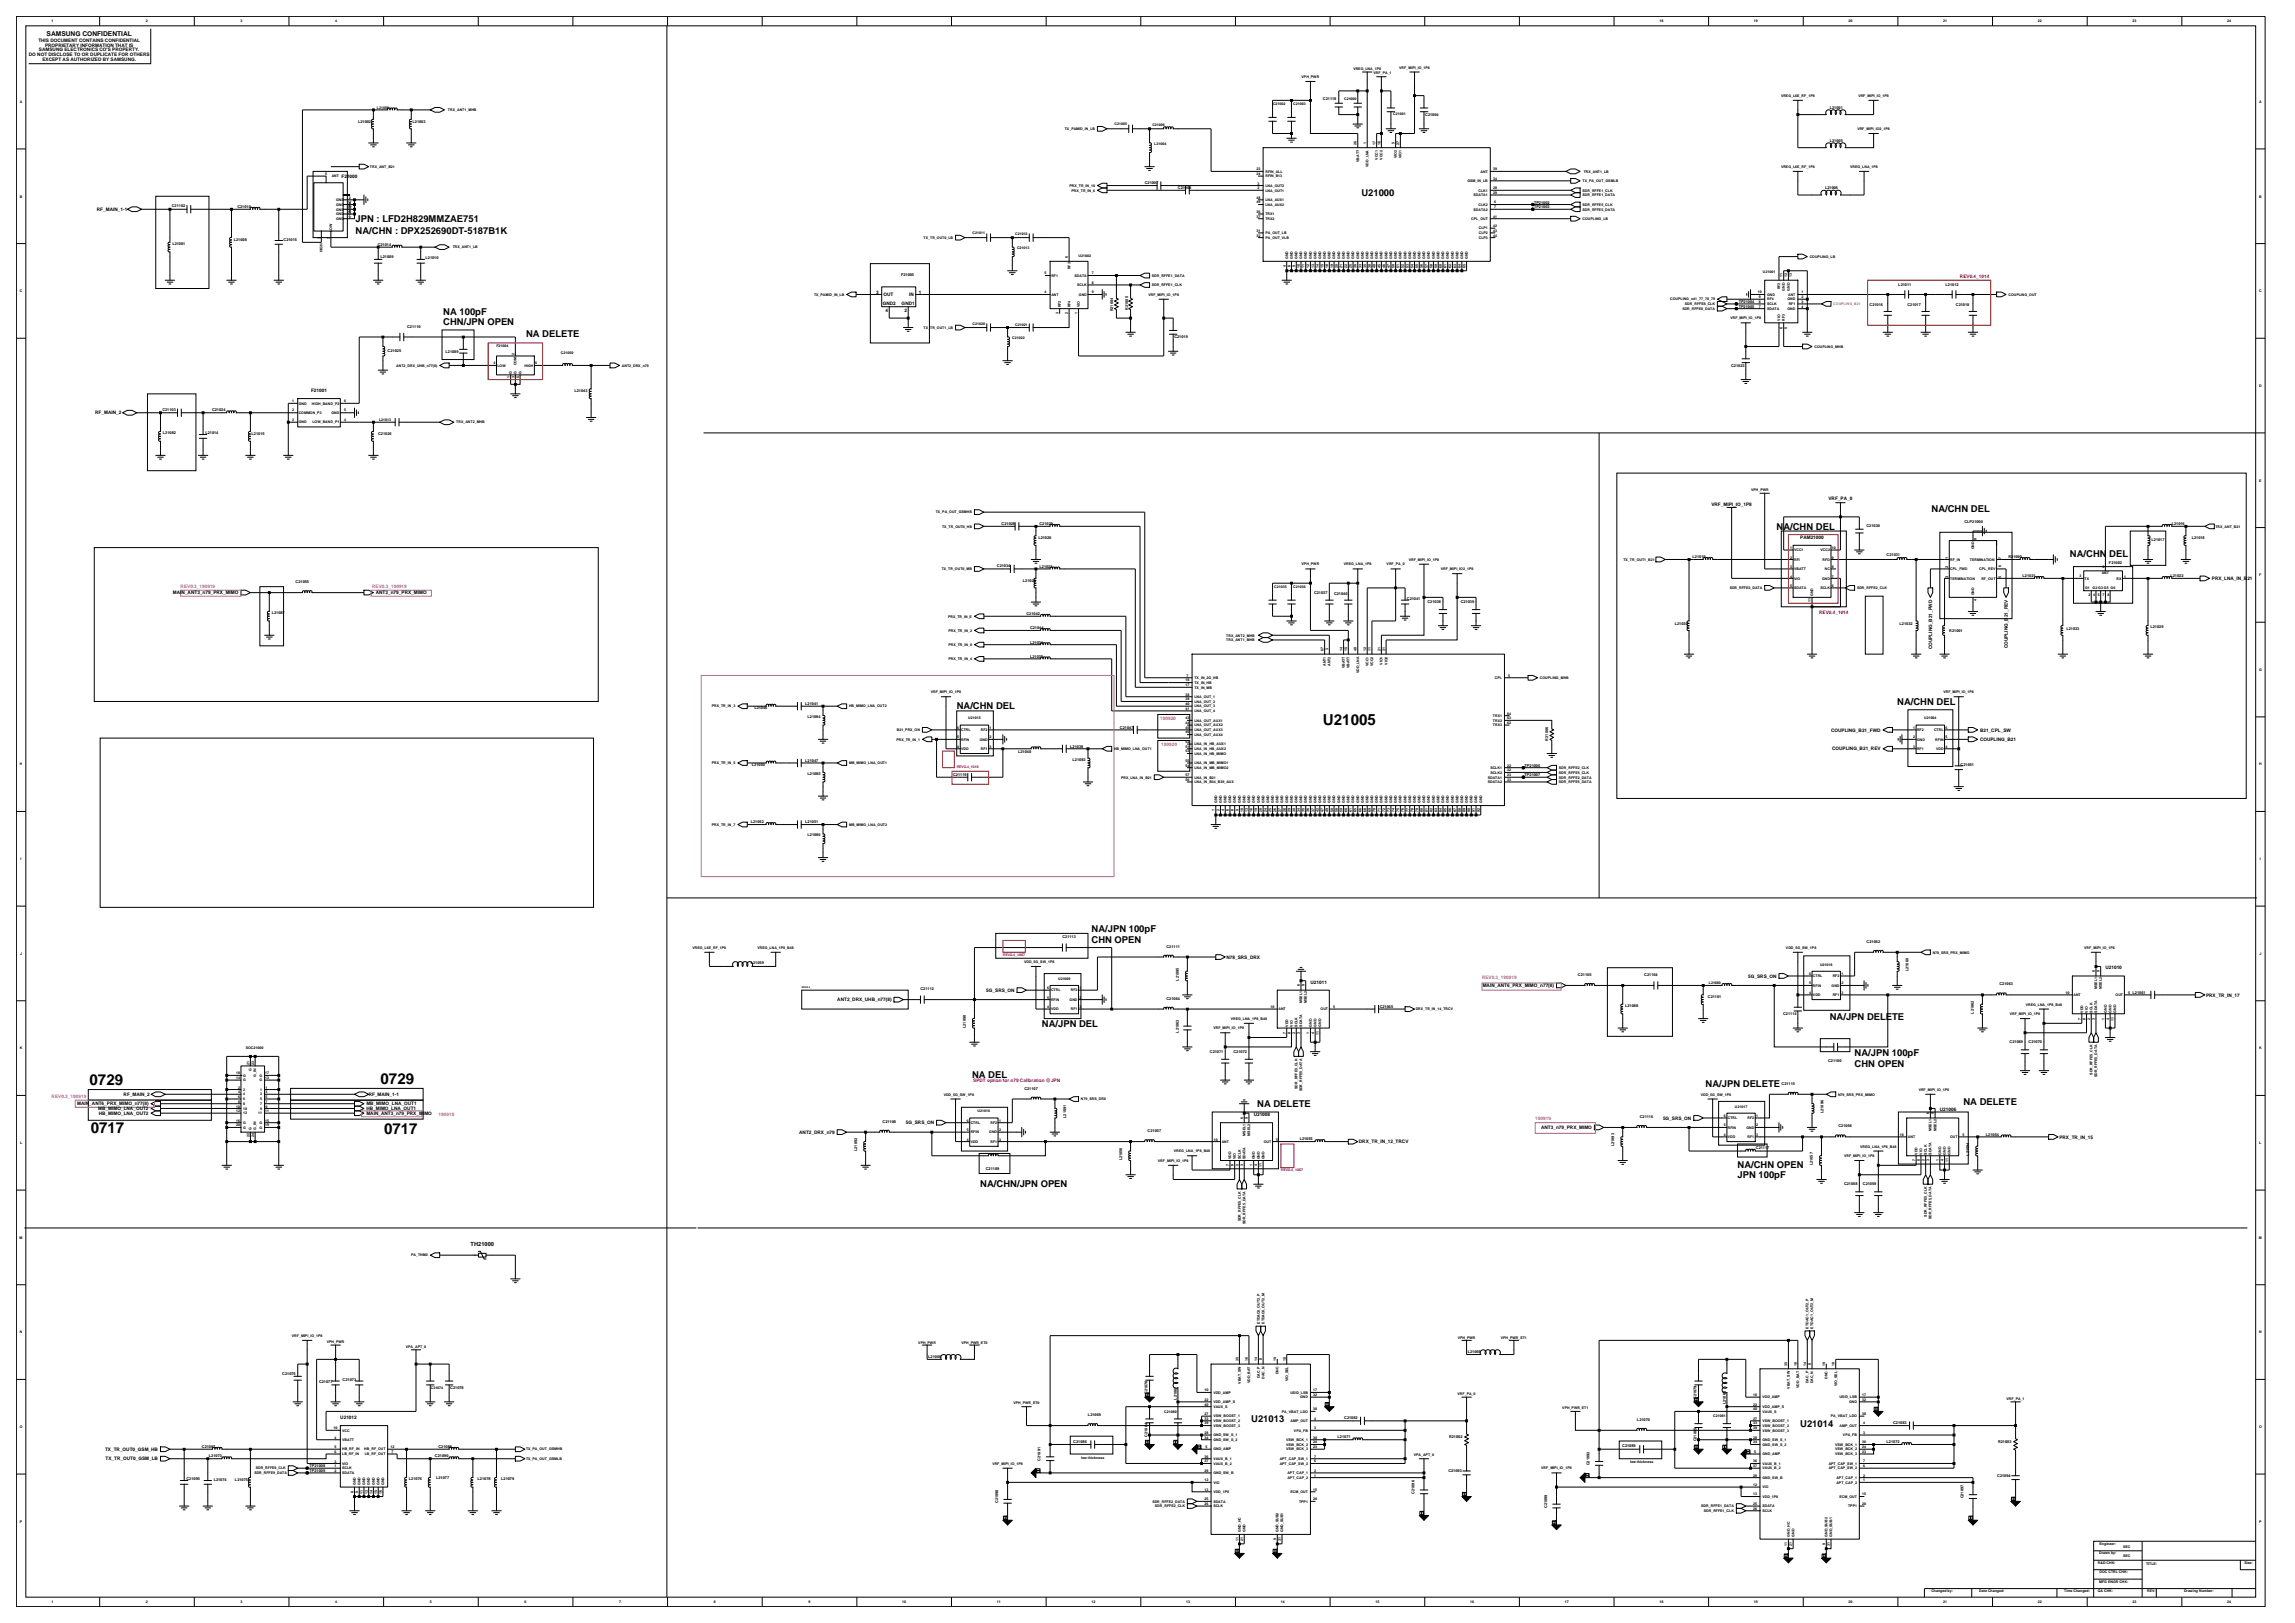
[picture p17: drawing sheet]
<svg xmlns="http://www.w3.org/2000/svg" width="420mm" height="297mm" viewBox="0 0 420 297" stroke-linecap="round" stroke-linejoin="round" font-family="sans-serif">
<defs><g id="words">
<g font-size="2.8">
<text x="242.1" y="132.6">U21005</text>
<text x="16.4" y="198.5">0729</text>
<text x="69.6" y="198.3">0729</text>
<text x="16.6" y="207.4">0717</text>
<text x="70.3" y="207.6">0717</text>
</g>
<g font-size="1.7">
<text x="249.1" y="35.9">U21000</text>
<text x="65.1" y="40.7">JPN : LFD2H829MMZAE751</text>
<text x="65.1" y="42.8">NA/CHN : DPX252690DT-5187B1K</text>
<text x="81.1" y="59.5">CHN/JPN OPEN</text>
<text x="81.1" y="57.6">NA 100pF</text>
<text x="96.3" y="61.7">NA DELETE</text>
<text x="353.5" y="93.7">NA/CHN DEL</text>
<text x="325.1" y="97">NA/CHN DEL</text>
<text x="378.8" y="101.9">NA/CHN DEL</text>
<text x="175.1" y="129.7">NA/CHN DEL</text>
<text x="347.2" y="129">NA/CHN DEL</text>
<text x="199.8" y="170.6">NA/JPN 100pF</text>
<text x="199.8" y="172.5">CHN OPEN</text>
<text x="190.7" y="187.9">NA/JPN DEL</text>
<text x="334.9" y="186.6">NA/JPN DELETE</text>
<text x="177.9" y="197.2">NA DEL</text>
<text x="339.4" y="193.3">NA/JPN 100pF</text>
<text x="339.4" y="195.3">CHN OPEN</text>
<text x="230.1" y="202.6">NA DELETE</text>
<text x="312.1" y="198.9">NA/JPN DELETE</text>
<text x="359.3" y="202.2">NA DELETE</text>
<text x="318" y="213.7">NA/CHN OPEN</text>
<text x="318" y="215.6">JPN 100pF</text>
<text x="179.4" y="217.1">NA/CHN/JPN OPEN</text>
<text x="229" y="260.2">U21013</text>
<text x="329.5" y="261">U21014</text>
</g>
<text font-size="1.2" x="8.5" y="6.6">SAMSUNG CONFIDENTIAL</text>
<text font-size="1" x="86.1" y="227.9">TH21000</text>
<g font-size=".9">
<text x="5.3" y="10.2">DO NOT DISCLOSE TO OR DUPLICATE FOR OTHERS</text>
<text x="7" y="7.6">THIS DOCUMENT CONTAINS CONFIDENTIAL</text>
<text x="7.1" y="9.4">SAMSUNG ELECTRONICS CO'S PROPERTY.</text>
<text x="7.8" y="11.1">EXCEPT AS AUTHORIZED BY SAMSUNG.</text>
<text x="8.2" y="8.5">PROPRIETARY INFORMATION THAT IS</text>
<text x="62.5" y="32.5">F21000</text>
<text x="17.7" y="38.6">RF_MAIN_1-1</text>
<text x="160.3" y="53.9">3</text>
<text x="168.1" y="53.9">1</text>
<text x="161.5" y="55.8">GND2</text>
<text x="161.7" y="54.2">OUT</text>
<text x="162.1" y="57.2">4</text>
<text x="165" y="55.8">GND1</text>
<text x="165.6" y="57.2">2</text>
<text x="166.4" y="54.2">IN</text>
<text x="56.9" y="71.7">F21001</text>
<text x="17.4" y="75.8">RF_MAIN_2</text>
<text x="313.2" y="92.5">VRF_MIPI_IO_1P8</text>
<text x="334.6" y="91.4">VRF_PA_0</text>
<text x="329.4" y="98.7">PAM21000</text>
<text x="404.8" y="106.1">PRX_LNA_IN_B21</text>
<text x="31.7" y="108.8">MAIN_ANT3_n79_PRX_MIMO</text>
<text x="68.8" y="108.8">ANT3_n79_PRX_MIMO</text>
<text x="353.6" y="118.8" transform="rotate(-90 353.6 118.8)">COUPLING_B21_FWD</text>
<text x="367.4" y="118.6" transform="rotate(-90 367.4 118.6)">COUPLING_B21_REV</text>
<text x="335.1" y="133.9">COUPLING_B21_FWD</text>
<text x="335.3" y="137.3">COUPLING_B21_REV</text>
<text x="362.4" y="133.9">B21_CPL_SW</text>
<text x="362.4" y="135.6">COUPLING_B21</text>
<text x="224.4" y="175.4">N78_SRS_DRX</text>
<text x="239.8" y="180">U21011</text>
<text x="319.9" y="178.9">5G_SRS_ON</text>
<text x="385.3" y="177.4">U21010</text>
<text x="153.2" y="183.2">ANT2_DRX_UHB_n77(8)</text>
<text x="180.5" y="181.5">5G_SRS_ON</text>
<text x="271.3" y="180.6">MAIN_ANT6_PRX_MIMO_n77(8)</text>
<text x="403.7" y="182.4">PRX_TR_IN_17</text>
<text x="14.1" y="202.3">MAIN_ANT6_PRX_MIMO_n77(8)</text>
<text x="18" y="203.1">MB_MIMO_LNA_OUT2</text>
<text x="22.6" y="200.5">RF_MAIN_2</text>
<text x="67" y="203.1">HB_MIMO_LNA_OUT1</text>
<text x="67" y="202.3">MB_MIMO_LNA_OUT1</text>
<text x="67.5" y="200.5">RF_MAIN_1-1</text>
<text x="355" y="203.4">U21006</text>
<text x="18.1" y="204">HB_MIMO_LNA_OUT2</text>
<text x="67" y="204">MAIN_ANT3_n79_PRX_MIMO</text>
<text x="146.3" y="207.5">ANT2_DRX_n79</text>
<text x="165.8" y="205.8">5G_SRS_ON</text>
<text x="229.4" y="204.2">U21008</text>
<text x="248.7" y="209.2">DRX_TR_IN_12_TRCV</text>
<text x="282" y="206.6">ANT3_n79_PRX_MIMO</text>
<text x="304.3" y="204.9">5G_SRS_ON</text>
<text x="376.9" y="208.3">PRX_TR_IN_15</text>
<text x="62.3" y="259.6">U21012</text>
<text x="19.2" y="265.5">TX_TR_OUT0_GSM_HB</text>
<text x="19.3" y="267.2">TX_TR_OUT0_GSM_LB</text>
</g>
<g font-size=".9" fill="#f00">
<text x="358.7" y="50.9">REV0.4_1014</text>
<text x="332.9" y="112.3">REV0.4_1014</text>
<text x="178.1" y="198.1">SPDT option for n79 Calibration @JPN</text>
</g>
<g font-size=".9" fill="#9f5f9f">
<text x="33.1" y="107.6">REV0.3_190919</text>
<text x="68.1" y="107.6">REV0.3_190919</text>
<text x="212.3" y="131.8">190920</text>
<text x="212.5" y="136.6">190920</text>
<text x="271.2" y="179.2">REV0.3_190919</text>
<text x="9.5" y="200.9">REV0.3_190919</text>
<text x="80.3" y="204.1">190919</text>
<text x="281" y="205">190919</text>
</g>
<g font-size=".7">
<text x="9.4" y="4.1">1</text>
<text x="26.7" y="4.1">2</text>
<text x="44" y="4.1">3</text>
<text x="61.4" y="4.1">4</text>
<text x="303.7" y="4.1">18</text>
<text x="321" y="4.1">19</text>
<text x="338.3" y="4.1">20</text>
<text x="355.6" y="4.1">21</text>
<text x="372.9" y="4.1">22</text>
<text x="390.3" y="4.1">23</text>
<text x="407.6" y="4.1">24</text>
<text x="238.2" y="14.3">VPH_PWR</text>
<text x="247.7" y="12.8">VREG_LNA_1P8</text>
<text x="251.4" y="13.6">VRF_PA_1</text>
<text x="256.1" y="12.5">VRF_MIPI_IO_1P8</text>
<text x="325.9" y="17.7">VREG_L6E_RF_1P8</text>
<text x="340.1" y="17.7">VRF_MIPI_IO_1P8</text>
<text x="3.6" y="18.8">A</text>
<text x="65.5" y="22.5">L21002</text>
<text x="69" y="19.9">L21000</text>
<text x="75.5" y="22.5">L21003</text>
<text x="82" y="20.3">TRX_ANT1_MHB</text>
<text x="194.9" y="23.8">TX_PAMID_IN_LB</text>
<text x="204" y="23">C21005</text>
<text x="210.9" y="23.1">C21006</text>
<text x="233" y="19.2">C21002</text>
<text x="236.7" y="19.2">C21003</text>
<text x="242.1" y="18.2">C21118</text>
<text x="246" y="18.4">C21000</text>
<text x="255" y="21">C21001</text>
<text x="260.8" y="21.2">C21004</text>
<text x="334.9" y="19.9">L21001</text>
<text x="339.9" y="23.8">VRF_MIPI_IO2_1P8</text>
<text x="413.4" y="18.8">A</text>
<text x="211.2" y="26.6">L21004</text>
<text x="248.3" y="26.5" transform="rotate(-90 248.3 26.5)">26</text>
<text x="248.7" y="29.6" transform="rotate(-90 248.7 29.6)">VBATT</text>
<text x="250" y="26.3" transform="rotate(-90 250 26.3)">1</text>
<text x="251.7" y="26.5" transform="rotate(-90 251.7 26.5)">17</text>
<text x="252.2" y="29.2" transform="rotate(-90 252.2 29.2)">VCC1</text>
<text x="252.6" y="26.5" transform="rotate(-90 252.6 26.5)">16</text>
<text x="253" y="29.2" transform="rotate(-90 253 29.2)">VCC2</text>
<text x="255.2" y="26.3" transform="rotate(-90 255.2 26.3)">5</text>
<text x="255.6" y="29" transform="rotate(-90 255.6 29)">VIO2</text>
<text x="256.1" y="26.5" transform="rotate(-90 256.1 26.5)">27</text>
<text x="256.5" y="29" transform="rotate(-90 256.5 29)">VIO1</text>
<text x="334.9" y="26">L21005</text>
<text x="59.5" y="32">5</text>
<text x="60.7" y="32.5">ANT</text>
<text x="63.8" y="35.9" transform="rotate(-90 63.8 35.9)">1</text>
<text x="67.7" y="30.7">TRX_ANT_B21</text>
<text x="195.7" y="34.2">PRX_TR_IN_10</text>
<text x="196.1" y="35.1">PRX_TR_IN_6</text>
<text x="209.5" y="33.7">C21007</text>
<text x="215.6" y="34.6">C21008</text>
<text x="229.9" y="31.2">23</text>
<text x="229.9" y="32">24</text>
<text x="230.1" y="33.8">3</text>
<text x="230.1" y="34.6">2</text>
<text x="231.6" y="34.2">LNA_OUT2</text>
<text x="231.6" y="35.1">LNA_OUT1</text>
<text x="231.6" y="31.6">RFIN_ALL</text>
<text x="231.6" y="32.5">RFIN_B13</text>
<text x="250.4" y="30.5" transform="rotate(-90 250.4 30.5)">VDD_LNA</text>
<text x="268.6" y="33.3">GSM_IN_LB</text>
<text x="269.7" y="35.9">SDATA1</text>
<text x="270.6" y="35.1">CLK1</text>
<text x="271" y="31.6">ANT</text>
<text x="273.2" y="32.9">34</text>
<text x="273.2" y="31.2">39</text>
<text x="273.2" y="34.6">28</text>
<text x="273.2" y="35.5">29</text>
<text x="289.6" y="35.1">SDR_RFFE1_CLK</text>
<text x="289.6" y="35.9">SDR_RFFE1_DATA</text>
<text x="289.6" y="33.3">TX_PA_OUT_GSMLB</text>
<text x="289.8" y="31.6">TRX_ANT1_LB</text>
<text x="325.9" y="30.7">VREG_L6E_RF_1P8</text>
<text x="334" y="34.6">L21006</text>
<text x="338.6" y="30.7">VREG_LNA_1P8</text>
<text x="3.6" y="36.1">B</text>
<text x="31.4" y="37.9">C21102</text>
<text x="43.4" y="38.1">C21010</text>
<text x="61.5" y="36.8">GND</text>
<text x="61.5" y="37.7">GND</text>
<text x="61.5" y="38.5">GND</text>
<text x="61.5" y="39.4">GND</text>
<text x="61.5" y="40.3">GND</text>
<text x="63.8" y="36.4">2</text>
<text x="63.8" y="37.3">4</text>
<text x="63.8" y="38.1">6</text>
<text x="63.8" y="39">8</text>
<text x="63.8" y="39.8">9</text>
<text x="64.2" y="39.3" transform="rotate(-90 64.2 39.3)">GND|NC</text>
<text x="229.9" y="36.4">48</text>
<text x="229.9" y="37.2">49</text>
<text x="229.9" y="39">36</text>
<text x="229.9" y="39.8">37</text>
<text x="231.6" y="36.8">LNA_AUX1</text>
<text x="231.6" y="37.7">LNA_AUX2</text>
<text x="231.6" y="39.4">TRX1</text>
<text x="231.6" y="40.3">TRX2</text>
<text x="269.2" y="40.3">CPL_OUT</text>
<text x="269.7" y="38.5">SDATA2</text>
<text x="270.6" y="37.7">CLK2</text>
<text x="270.6" y="42">CLP1</text>
<text x="273.2" y="39.8">41</text>
<text x="273.2" y="41.6">42</text>
<text x="273.4" y="38.1">7</text>
<text x="273.4" y="37.2">6</text>
<text x="280.7" y="38.1">TP21003</text>
<text x="280.7" y="37.2">TP21002</text>
<text x="289.6" y="37.7">SDR_RFFE5_CLK</text>
<text x="289.6" y="38.5">SDR_RFFE5_DATA</text>
<text x="289.6" y="40.3">COUPLING_LB</text>
<text x="413.4" y="36.1">B</text>
<text x="31.5" y="44.8">L21081</text>
<text x="42.8" y="44.1">L21008</text>
<text x="51.9" y="44.1">C21015</text>
<text x="58.6" y="43.7" transform="rotate(-90 58.6 43.7)">3</text>
<text x="59" y="46.2" transform="rotate(-90 59 46.2)">HIGH</text>
<text x="60.4" y="43.7" transform="rotate(-90 60.4 43.7)">7</text>
<text x="60.8" y="42.4" transform="rotate(-90 60.8 42.4)">LOW</text>
<text x="69.1" y="45">C21014</text>
<text x="69.6" y="47.2">L21009</text>
<text x="77.9" y="47.4">L21010</text>
<text x="82.8" y="45.5">TRX_ANT1_LB</text>
<text x="169" y="43.7">TX_TR_OUT0_LB</text>
<text x="178" y="42.9">C21011</text>
<text x="185.8" y="43.1">C21012</text>
<text x="186.1" y="45.6">C21013</text>
<text x="195.4" y="47.1" transform="rotate(-90 195.4 47.1)">6</text>
<text x="197.4" y="47">U21002</text>
<text x="229.9" y="43.3">32</text>
<text x="229.9" y="42.4">31</text>
<text x="231.6" y="43.7">PA_OUT_VLB</text>
<text x="231.6" y="42.8">PA_OUT_LB</text>
<text x="235.7" y="47.4" transform="rotate(-90 235.7 47.4)">GND</text>
<text x="236.6" y="47.4" transform="rotate(-90 236.6 47.4)">GND</text>
<text x="237.5" y="47.4" transform="rotate(-90 237.5 47.4)">GND</text>
<text x="238.3" y="47.4" transform="rotate(-90 238.3 47.4)">GND</text>
<text x="239.2" y="47.4" transform="rotate(-90 239.2 47.4)">GND</text>
<text x="240.1" y="47.4" transform="rotate(-90 240.1 47.4)">GND</text>
<text x="240.9" y="47.4" transform="rotate(-90 240.9 47.4)">GND</text>
<text x="241.8" y="47.4" transform="rotate(-90 241.8 47.4)">GND</text>
<text x="242.6" y="47.4" transform="rotate(-90 242.6 47.4)">GND</text>
<text x="243.5" y="47.4" transform="rotate(-90 243.5 47.4)">GND</text>
<text x="244.4" y="47.4" transform="rotate(-90 244.4 47.4)">GND</text>
<text x="245.2" y="47.4" transform="rotate(-90 245.2 47.4)">GND</text>
<text x="246.1" y="47.4" transform="rotate(-90 246.1 47.4)">GND</text>
<text x="247" y="47.4" transform="rotate(-90 247 47.4)">GND</text>
<text x="247.8" y="47.4" transform="rotate(-90 247.8 47.4)">GND</text>
<text x="248.7" y="47.4" transform="rotate(-90 248.7 47.4)">GND</text>
<text x="249.6" y="47.4" transform="rotate(-90 249.6 47.4)">GND</text>
<text x="250.4" y="47.4" transform="rotate(-90 250.4 47.4)">GND</text>
<text x="251.3" y="47.4" transform="rotate(-90 251.3 47.4)">GND</text>
<text x="252.2" y="47.4" transform="rotate(-90 252.2 47.4)">GND</text>
<text x="253" y="47.4" transform="rotate(-90 253 47.4)">GND</text>
<text x="253.9" y="47.4" transform="rotate(-90 253.9 47.4)">GND</text>
<text x="254.8" y="47.4" transform="rotate(-90 254.8 47.4)">GND</text>
<text x="255.6" y="47.4" transform="rotate(-90 255.6 47.4)">GND</text>
<text x="256.5" y="47.4" transform="rotate(-90 256.5 47.4)">GND</text>
<text x="257.4" y="47.4" transform="rotate(-90 257.4 47.4)">GND</text>
<text x="258.2" y="47.4" transform="rotate(-90 258.2 47.4)">GND</text>
<text x="259.1" y="47.4" transform="rotate(-90 259.1 47.4)">GND</text>
<text x="260" y="47.4" transform="rotate(-90 260 47.4)">GND</text>
<text x="260.8" y="47.4" transform="rotate(-90 260.8 47.4)">GND</text>
<text x="261.7" y="47.4" transform="rotate(-90 261.7 47.4)">GND</text>
<text x="262.6" y="47.4" transform="rotate(-90 262.6 47.4)">GND</text>
<text x="263.4" y="47.4" transform="rotate(-90 263.4 47.4)">GND</text>
<text x="264.3" y="47.4" transform="rotate(-90 264.3 47.4)">GND</text>
<text x="265.2" y="47.4" transform="rotate(-90 265.2 47.4)">GND</text>
<text x="266" y="47.4" transform="rotate(-90 266 47.4)">GND</text>
<text x="266.9" y="47.4" transform="rotate(-90 266.9 47.4)">GND</text>
<text x="267.8" y="47.4" transform="rotate(-90 267.8 47.4)">GND</text>
<text x="268.6" y="47.4" transform="rotate(-90 268.6 47.4)">GND</text>
<text x="270.6" y="42.8">CLP2</text>
<text x="270.6" y="43.7">CLP3</text>
<text x="273.2" y="42.4">43</text>
<text x="273.2" y="43.3">44</text>
<text x="331.2" y="47.2">COUPLING_LB</text>
<text x="3.6" y="53.5">C</text>
<text x="164.9" y="50.5">F21005</text>
<text x="191.1" y="53.7">4</text>
<text x="191.1" y="50.2">5</text>
<text x="192.4" y="50.6">RF1</text>
<text x="195.9" y="49.3" transform="rotate(-90 195.9 49.3)">RF3</text>
<text x="196.6" y="50.6">SDATA</text>
<text x="197.1" y="52.4">SCLK</text>
<text x="199.8" y="50.2">7</text>
<text x="199.8" y="52">8</text>
<text x="199.8" y="53.7">9</text>
<text x="210.8" y="52.4">SDR_RFFE1_CLK</text>
<text x="210.8" y="50.6">SDR_RFFE1_DATA</text>
<text x="235.3" y="48.9" transform="rotate(-90 235.3 48.9)">4</text>
<text x="236.2" y="48.9" transform="rotate(-90 236.2 48.9)">8</text>
<text x="237" y="48.9" transform="rotate(-90 237 48.9)">9</text>
<text x="237.9" y="49" transform="rotate(-90 237.9 49)">10</text>
<text x="238.7" y="49" transform="rotate(-90 238.7 49)">11</text>
<text x="239.6" y="49" transform="rotate(-90 239.6 49)">12</text>
<text x="240.5" y="49" transform="rotate(-90 240.5 49)">13</text>
<text x="241.4" y="49" transform="rotate(-90 241.4 49)">14</text>
<text x="242.2" y="49" transform="rotate(-90 242.2 49)">15</text>
<text x="243.1" y="49" transform="rotate(-90 243.1 49)">18</text>
<text x="244" y="49" transform="rotate(-90 244 49)">19</text>
<text x="244.8" y="49" transform="rotate(-90 244.8 49)">20</text>
<text x="245.7" y="49" transform="rotate(-90 245.7 49)">21</text>
<text x="246.5" y="49" transform="rotate(-90 246.5 49)">22</text>
<text x="247.4" y="49" transform="rotate(-90 247.4 49)">25</text>
<text x="248.3" y="49" transform="rotate(-90 248.3 49)">30</text>
<text x="249.1" y="49" transform="rotate(-90 249.1 49)">33</text>
<text x="250" y="49" transform="rotate(-90 250 49)">35</text>
<text x="250.9" y="49" transform="rotate(-90 250.9 49)">38</text>
<text x="251.7" y="49" transform="rotate(-90 251.7 49)">40</text>
<text x="252.6" y="49" transform="rotate(-90 252.6 49)">45</text>
<text x="253.5" y="49" transform="rotate(-90 253.5 49)">46</text>
<text x="254.3" y="49" transform="rotate(-90 254.3 49)">47</text>
<text x="255.2" y="49" transform="rotate(-90 255.2 49)">50</text>
<text x="256.1" y="49" transform="rotate(-90 256.1 49)">51</text>
<text x="256.9" y="49" transform="rotate(-90 256.9 49)">52</text>
<text x="257.8" y="49" transform="rotate(-90 257.8 49)">53</text>
<text x="258.7" y="49" transform="rotate(-90 258.7 49)">54</text>
<text x="259.5" y="49" transform="rotate(-90 259.5 49)">55</text>
<text x="260.4" y="49" transform="rotate(-90 260.4 49)">56</text>
<text x="261.3" y="49" transform="rotate(-90 261.3 49)">57</text>
<text x="262.1" y="49" transform="rotate(-90 262.1 49)">58</text>
<text x="263" y="49" transform="rotate(-90 263 49)">59</text>
<text x="263.9" y="49" transform="rotate(-90 263.9 49)">60</text>
<text x="264.7" y="49" transform="rotate(-90 264.7 49)">61</text>
<text x="265.6" y="49" transform="rotate(-90 265.6 49)">62</text>
<text x="266.5" y="49" transform="rotate(-90 266.5 49)">63</text>
<text x="267.3" y="49" transform="rotate(-90 267.3 49)">64</text>
<text x="268.2" y="49" transform="rotate(-90 268.2 49)">65</text>
<text x="321.7" y="53.7">10</text>
<text x="322.6" y="50">U21001</text>
<text x="325.8" y="53" transform="rotate(-90 325.8 53)">RF2</text>
<text x="326.2" y="50.8" transform="rotate(-90 326.2 50.8)">11</text>
<text x="326.7" y="53.2" transform="rotate(-90 326.7 53.2)">GND</text>
<text x="327.1" y="50.8" transform="rotate(-90 327.1 50.8)">12</text>
<text x="327.5" y="53.2" transform="rotate(-90 327.5 53.2)">GND</text>
<text x="327.9" y="50.8" transform="rotate(-90 327.9 50.8)">13</text>
<text x="329.7" y="53.7">1</text>
<text x="347.4" y="52.3">L21011</text>
<text x="356.1" y="52.3">L21012</text>
<text x="413.4" y="53.5">C</text>
<text x="149" y="54.1">TX_PAMID_IN_LB</text>
<text x="178" y="59.5">C21020</text>
<text x="185.8" y="59.7">C21021</text>
<text x="192.4" y="54.1">ANT</text>
<text x="193.7" y="57.5" transform="rotate(-90 193.7 57.5)">3</text>
<text x="194.2" y="56.3" transform="rotate(-90 194.2 56.3)">RF2</text>
<text x="195.4" y="57.5" transform="rotate(-90 195.4 57.5)">2</text>
<text x="195.9" y="56.3" transform="rotate(-90 195.9 56.3)">RF4</text>
<text x="197.2" y="57.5" transform="rotate(-90 197.2 57.5)">1</text>
<text x="197.4" y="54.1">GND</text>
<text x="197.6" y="56.3" transform="rotate(-90 197.6 56.3)">VIO</text>
<text x="203.7" y="57" transform="rotate(-90 203.7 57)">R21004</text>
<text x="206.5" y="56.7" transform="rotate(-90 206.5 56.7)">R21005</text>
<text x="210.2" y="54.1">VRF_MIPI_IO_1P8</text>
<text x="305.7" y="55">COUPLING_n41_77_78_79</text>
<text x="307.9" y="56.7">SDR_RFFE8_DATA</text>
<text x="308.4" y="55.8">SDR_RFFE8_CLK</text>
<text x="316.7" y="58.4">VRF_MIPI_IO_1P8</text>
<text x="318.2" y="55.4">TP21004</text>
<text x="318.2" y="56.3">TP21005</text>
<text x="321.9" y="56.3">7</text>
<text x="321.9" y="55.4">8</text>
<text x="321.9" y="54.5">9</text>
<text x="323.4" y="56.7">SDATA</text>
<text x="323.4" y="55.8">SCLK</text>
<text x="323.4" y="55">RF4</text>
<text x="323.4" y="54.1">GND</text>
<text x="325.8" y="58.6" transform="rotate(-90 325.8 58.6)">VIO</text>
<text x="326.7" y="58.6" transform="rotate(-90 326.7 58.6)">RF3</text>
<text x="327.1" y="56.7">GND</text>
<text x="327.1" y="55">GND</text>
<text x="327.2" y="54.1">ANT</text>
<text x="327.3" y="55.8">RF1</text>
<text x="329.7" y="54.5">2</text>
<text x="329.7" y="55.4">3</text>
<text x="329.7" y="56.3">4</text>
<text x="342.1" y="56">C21016</text>
<text x="349.1" y="56">C21017</text>
<text x="357.9" y="56">C21018</text>
<text x="367.6" y="54.1">COUPLING_OUT</text>
<text x="70.9" y="64.5">C21025</text>
<text x="74.5" y="60">C21110</text>
<text x="81.5" y="64.6">L21089</text>
<text x="90.9" y="63.6">F21004</text>
<text x="94.2" y="65" transform="rotate(-90 94.2 65)">2</text>
<text x="102.6" y="64.7">C21050</text>
<text x="169" y="60.2">TX_TR_OUT1_LB</text>
<text x="185.3" y="62.1">C21022</text>
<text x="214.9" y="61.9">C21019</text>
<text x="326.2" y="60.1" transform="rotate(-90 326.2 60.1)">6</text>
<text x="327.1" y="60.1" transform="rotate(-90 327.1 60.1)">5</text>
<text x="332.1" y="63.6">COUPLING_MHB</text>
<text x="72.5" y="67.1">ANT2_DRX_UHB_n77(8)</text>
<text x="90.3" y="66.7">4</text>
<text x="91" y="67.1">LOW</text>
<text x="93.3" y="69.1" transform="rotate(-90 93.3 69.1)">1</text>
<text x="93.7" y="68.4" transform="rotate(-90 93.7 68.4)">G</text>
<text x="94.2" y="69.1" transform="rotate(-90 94.2 69.1)">3</text>
<text x="94.5" y="68.4" transform="rotate(-90 94.5 68.4)">G</text>
<text x="94.5" y="66.8" transform="rotate(-90 94.5 66.8)">COM</text>
<text x="95" y="69.1" transform="rotate(-90 95 69.1)">5</text>
<text x="95.4" y="68.4" transform="rotate(-90 95.4 68.4)">G</text>
<text x="96" y="67.1">HIGH</text>
<text x="98" y="66.7">6</text>
<text x="105.1" y="71.7">L21043</text>
<text x="113.8" y="67.1">ANT2_DRX_n79</text>
<text x="316.8" y="67.1">C21023</text>
<text x="413.4" y="70.8">D</text>
<text x="29.7" y="75.2">C21103</text>
<text x="38.8" y="75.2">C21024</text>
<text x="53.4" y="73.5">1</text>
<text x="53.4" y="75.3">2</text>
<text x="53.4" y="77">3</text>
<text x="54.7" y="74">GND</text>
<text x="54.7" y="75.8">COMMON_P3</text>
<text x="54.7" y="77.5">GND</text>
<text x="57.1" y="74">HIGH_BAND_P2</text>
<text x="57.2" y="77.5">LOW_BAND_P1</text>
<text x="60.7" y="75.8">GND</text>
<text x="63" y="77">4</text>
<text x="63" y="75.3">5</text>
<text x="63" y="73.5">6</text>
<text x="69.4" y="77">L21013</text>
<text x="83.5" y="77.5">TRX_ANT2_MHB</text>
<text x="29.8" y="79.4">L21082</text>
<text x="37.6" y="79.4">L21014</text>
<text x="46" y="79.6">L21015</text>
<text x="69.2" y="79.6">C21026</text>
<text x="320.5" y="89.8">VPH_PWR</text>
<text x="413.4" y="88.1">E</text>
<text x="171.3" y="93.9">TX_PA_OUT_GSMHB</text>
<text x="359.5" y="95.7">CLP21000</text>
<text x="172.4" y="96.5">TX_TR_OUT0_HB</text>
<text x="183.3" y="96.1">C21028</text>
<text x="190" y="98.7">L21020</text>
<text x="190.2" y="96.1">C21029</text>
<text x="327.6" y="100.5">1</text>
<text x="328.3" y="100.9">VCC1</text>
<text x="333.2" y="100.9">VCC2</text>
<text x="335.3" y="100.5">10</text>
<text x="341.6" y="96.4">C21030</text>
<text x="345.3" y="101.7">C21031</text>
<text x="361.3" y="100.5" transform="rotate(-90 361.3 100.5)">GND</text>
<text x="361.7" y="98.8" transform="rotate(-90 361.7 98.8)">8</text>
<text x="393.7" y="98.9">L21017</text>
<text x="397.4" y="96.1">L21016</text>
<text x="401.1" y="98.6">L21018</text>
<text x="405.4" y="96.5">TRX_ANT_B21</text>
<text x="54.1" y="106.7">C21055</text>
<text x="172.3" y="104.3">TX_TR_OUT0_MB</text>
<text x="182.4" y="103.7">C21034</text>
<text x="187.2" y="106.5">L21026</text>
<text x="190.2" y="103.9">L21023</text>
<text x="233.2" y="107.6">C21035</text>
<text x="236.7" y="107.6">C21036</text>
<text x="238.2" y="103.5">VPH_PWR</text>
<text x="245.9" y="103.5">VREG_LNA_1P8</text>
<text x="253.8" y="103.5">VRF_PA_0</text>
<text x="257.8" y="102.6">VRF_MIPI_IO_1P8</text>
<text x="263.7" y="104.3">VRF_MIPI_IO2_1P8</text>
<text x="297.1" y="102.6">TX_TR_OUT1_B21</text>
<text x="309.8" y="102.2">L21019</text>
<text x="316.5" y="107.8">SDR_RFFE2_DATA</text>
<text x="327.6" y="102.2">2</text>
<text x="327.6" y="107.4">5</text>
<text x="327.6" y="103.9">3</text>
<text x="327.6" y="105.7">4</text>
<text x="328.3" y="107.8">SDATA</text>
<text x="328.3" y="104.3">VBATT</text>
<text x="328.3" y="106.1">VIO</text>
<text x="328.3" y="102.6">RFI</text>
<text x="333.1" y="107.8">SCLK</text>
<text x="333.5" y="106.1">GND</text>
<text x="333.5" y="102.6">RFO</text>
<text x="334" y="104.3">NC</text>
<text x="335.3" y="102.2">9</text>
<text x="335.3" y="107.4">6</text>
<text x="335.3" y="105.7">7</text>
<text x="335.3" y="103.9">8</text>
<text x="339.8" y="107.8">SDR_RFFE2_CLK</text>
<text x="356.6" y="105.7" transform="rotate(-90 356.6 105.7)">3</text>
<text x="356.6" y="103.9" transform="rotate(-90 356.6 103.9)">2</text>
<text x="356.6" y="102.2" transform="rotate(-90 356.6 102.2)">1</text>
<text x="356.9" y="102.6">RF_IN</text>
<text x="356.9" y="104.3">CPL_FWD</text>
<text x="356.9" y="106.1">TERMINATION</text>
<text x="360.5" y="102.6">TERMINATION</text>
<text x="362.2" y="104.3">CPL_REV</text>
<text x="362.6" y="106.1">RF_OUT</text>
<text x="366.3" y="105.7" transform="rotate(-90 366.3 105.7)">5</text>
<text x="366.3" y="103.8" transform="rotate(-90 366.3 103.8)">6</text>
<text x="366.3" y="102.2" transform="rotate(-90 366.3 102.2)">7</text>
<text x="367.6" y="102.2">R21000</text>
<text x="370.2" y="105.6">L21021</text>
<text x="380.5" y="105.6">3</text>
<text x="381.5" y="106.1">TX</text>
<text x="381.6" y="107.7">G1</text>
<text x="383" y="107.7">G2 G3 G5 G6</text>
<text x="384.6" y="105.1">ANT</text>
<text x="384.8" y="103.9">6</text>
<text x="386" y="103.3">F21002</text>
<text x="387.3" y="106.1">RX</text>
<text x="388.8" y="105.7">1</text>
<text x="397.2" y="105.6">L21022</text>
<text x="413.5" y="105.4">F</text>
<text x="49.7" y="112.3">L21087</text>
<text x="173.5" y="113">PRX_TR_IN_E</text>
<text x="187.9" y="112.6">C21042</text>
<text x="240.5" y="108.7">C21037</text>
<text x="244.1" y="108.9">C21040</text>
<text x="257.5" y="109.7">C21041</text>
<text x="261.2" y="110.4">C21038</text>
<text x="267.3" y="110.4">C21039</text>
<text x="331.4" y="110.2" transform="rotate(-90 331.4 110.2)">11</text>
<text x="331.8" y="109.1" transform="rotate(-90 331.8 109.1)">GND</text>
<text x="361.3" y="109" transform="rotate(-90 361.3 109)">GND</text>
<text x="361.7" y="110" transform="rotate(-90 361.7 110)">4</text>
<text x="382.2" y="109.1">2</text>
<text x="383.1" y="109.1">4</text>
<text x="383.9" y="109.1">5</text>
<text x="384.8" y="109.1">7</text>
<text x="385.7" y="109.1">8</text>
<text x="173.6" y="118.2">PRX_TR_IN_0</text>
<text x="173.6" y="115.6">PRX_TR_IN_2</text>
<text x="188.5" y="115.1">C21044</text>
<text x="188.5" y="117.8">L21034</text>
<text x="224.4" y="116.5">TRX_ANT2_MHB</text>
<text x="224.4" y="117.3">TRX_ANT1_MHB</text>
<text x="242.2" y="119.2" transform="rotate(-90 242.2 119.2)">67</text>
<text x="243.1" y="119" transform="rotate(-90 243.1 119)">3</text>
<text x="245.7" y="119.2" transform="rotate(-90 245.7 119.2)">14</text>
<text x="246.5" y="119.2" transform="rotate(-90 246.5 119.2)">15</text>
<text x="248.3" y="119.2" transform="rotate(-90 248.3 119.2)">48</text>
<text x="250" y="119.2" transform="rotate(-90 250 119.2)">12</text>
<text x="250.9" y="119.2" transform="rotate(-90 250.9 119.2)">11</text>
<text x="252.6" y="119.2" transform="rotate(-90 252.6 119.2)">21</text>
<text x="253.5" y="119.2" transform="rotate(-90 253.5 119.2)">31</text>
<text x="306.5" y="114.3">L21030</text>
<text x="347.6" y="114.3">L21032</text>
<text x="356.7" y="115.6">R21001</text>
<text x="378.2" y="115.4">L21033</text>
<text x="393.5" y="115">L21029</text>
<text x="173.6" y="120.8">PRX_TR_IN_4</text>
<text x="188.5" y="120.4">L21037</text>
<text x="216.9" y="125.6">17</text>
<text x="216.9" y="124.7">18</text>
<text x="217.1" y="123.8">7</text>
<text x="218.6" y="124.3">TX_IN_2G_HB</text>
<text x="218.6" y="126">TX_IN_MB</text>
<text x="218.6" y="125.1">TX_IN_HB</text>
<text x="242.6" y="121.8" transform="rotate(-90 242.6 121.8)">ANT1</text>
<text x="243.5" y="121.8" transform="rotate(-90 243.5 121.8)">ANT2</text>
<text x="246.1" y="122.3" transform="rotate(-90 246.1 122.3)">VBATT</text>
<text x="247" y="122.3" transform="rotate(-90 247 122.3)">VBATT</text>
<text x="248.7" y="123.2" transform="rotate(-90 248.7 123.2)">VDD_LNA</text>
<text x="250.4" y="121.9" transform="rotate(-90 250.4 121.9)">VCC1</text>
<text x="251.3" y="121.9" transform="rotate(-90 251.3 121.9)">VCC2</text>
<text x="253" y="121.6" transform="rotate(-90 253 121.6)">VIO1</text>
<text x="253.9" y="121.6" transform="rotate(-90 253.9 121.6)">VIO2</text>
<text x="273.6" y="124.3">CPL</text>
<text x="276" y="123.8">5</text>
<text x="281.8" y="124.3">COUPLING_MHB</text>
<text x="413.4" y="122.8">G</text>
<text x="130.3" y="129.5">PRX_TR_IN_3</text>
<text x="138" y="129.7">L21046</text>
<text x="147.4" y="129">L21041</text>
<text x="147.8" y="131.4">L21084</text>
<text x="155.4" y="129.5">HB_MIMO_LNA_OUT2</text>
<text x="170.3" y="126.9">VRF_MIPI_IO_1P8</text>
<text x="177.2" y="131.7">U21015</text>
<text x="216.9" y="129.9">41</text>
<text x="216.9" y="131.6">43</text>
<text x="216.9" y="127.3">38</text>
<text x="216.9" y="128.2">39</text>
<text x="216.9" y="129">40</text>
<text x="218.6" y="130.3">LNA_OUT_4</text>
<text x="218.6" y="127.7">LNA_OUT_1</text>
<text x="218.6" y="128.6">LNA_OUT_2</text>
<text x="218.6" y="129.5">LNA_OUT_3</text>
<text x="273.2" y="131.2">TRX1</text>
<text x="275.8" y="131.6">63</text>
<text x="275.8" y="130.8">64</text>
<text x="352.1" y="131.7">U21004</text>
<text x="355.7" y="126.9">VRF_MIPI_IO_1P8</text>
<text x="164" y="135.5">PRX_TR_IN_1</text>
<text x="164.1" y="133.8">B21_PRX_ON</text>
<text x="175.2" y="135.1">5</text>
<text x="175.2" y="136.8">4</text>
<text x="175.2" y="133.4">6</text>
<text x="175.9" y="135.5">RFIN</text>
<text x="175.9" y="137.3">VDD</text>
<text x="175.9" y="133.8">CTRL</text>
<text x="179.3" y="135.5">GND</text>
<text x="179.5" y="137.3">RF1</text>
<text x="179.5" y="133.8">RF2</text>
<text x="181.1" y="135.1">2</text>
<text x="181.1" y="136.8">3</text>
<text x="181.1" y="133.4">1</text>
<text x="186.3" y="137.7">L21040</text>
<text x="195.9" y="136.8">L21038</text>
<text x="203.9" y="137.3">HB_MIMO_LNA_OUT1</text>
<text x="205" y="133.3">C21047</text>
<text x="216.9" y="136.8">51</text>
<text x="216.9" y="135.9">52</text>
<text x="216.9" y="137.7">53</text>
<text x="216.9" y="132.5">44</text>
<text x="216.9" y="133.4">45</text>
<text x="216.9" y="134.2">46</text>
<text x="218.6" y="137.3">LNA_IN_HB_AUX2</text>
<text x="218.6" y="136.4">LNA_IN_HB_AUX1</text>
<text x="218.6" y="132">LNA_OUT_AUX1</text>
<text x="218.6" y="132.9">LNA_OUT_AUX2</text>
<text x="218.6" y="133.8">LNA_OUT_AUX3</text>
<text x="218.6" y="134.7">LNA_OUT_AUX4</text>
<text x="273.2" y="132">TRX2</text>
<text x="273.2" y="132.9">TRX3</text>
<text x="275.8" y="132.5">62</text>
<text x="283.3" y="135.5" transform="rotate(-90 283.3 135.5)">R21006</text>
<text x="350.1" y="135.1">2</text>
<text x="350.1" y="136.8">3</text>
<text x="350.1" y="133.4">1</text>
<text x="350.8" y="135.5">GND</text>
<text x="350.8" y="137.3">RF1</text>
<text x="350.8" y="133.8">RF2</text>
<text x="353.9" y="133.8">CTRL</text>
<text x="354.2" y="135.5">RFIN</text>
<text x="354.3" y="137.3">VDD</text>
<text x="356" y="133.4">6</text>
<text x="356" y="135.1">5</text>
<text x="356" y="136.8">4</text>
<text x="3.6" y="140.1">H</text>
<text x="130.3" y="139.8">PRX_TR_IN_5</text>
<text x="137.6" y="140.1">L21050</text>
<text x="147.4" y="139.4">L21047</text>
<text x="147.8" y="141.8">L21085</text>
<text x="155.4" y="139.8">MB_MIMO_LNA_OUT1</text>
<text x="174.4" y="142">C21119</text>
<text x="196.3" y="139.2">L21083</text>
<text x="205.2" y="142.5">PRX_LNA_IN_B21</text>
<text x="216.9" y="142.9">56</text>
<text x="216.9" y="142">57</text>
<text x="216.9" y="140.3">54</text>
<text x="216.9" y="139.4">55</text>
<text x="218.6" y="143.3">LNA_IN_B34_B39_AUX</text>
<text x="218.6" y="142.5">LNA_IN_B21</text>
<text x="218.6" y="138.1">LNA_IN_HB_MIMO</text>
<text x="218.6" y="140.7">LNA_IN_MB_MIMO2</text>
<text x="218.6" y="139.8">LNA_IN_MB_MIMO1</text>
<text x="272.3" y="143.3">SDATA2</text>
<text x="272.3" y="142.5">SDATA1</text>
<text x="272.7" y="141.6">SCLK2</text>
<text x="272.7" y="140.7">SCLK1</text>
<text x="275.8" y="141.2">32</text>
<text x="275.8" y="142.9">33</text>
<text x="275.8" y="140.3">22</text>
<text x="275.8" y="142">23</text>
<text x="279" y="142">TP21007</text>
<text x="279" y="140.3">TP21006</text>
<text x="285.3" y="141.6">SDR_RFFE5_CLK</text>
<text x="285.3" y="143.3">SDR_RFFE5_DATA</text>
<text x="285.3" y="140.7">SDR_RFFE2_CLK</text>
<text x="285.3" y="142.5">SDR_RFFE2_DATA</text>
<text x="358.8" y="140.1">C21051</text>
<text x="413.4" y="140.1">H</text>
<text x="222.3" y="148.5" transform="rotate(-90 222.3 148.5)">1</text>
<text x="222.7" y="147" transform="rotate(-90 222.7 147)">GND</text>
<text x="223.2" y="148.5" transform="rotate(-90 223.2 148.5)">2</text>
<text x="223.6" y="147" transform="rotate(-90 223.6 147)">GND</text>
<text x="224" y="148.5" transform="rotate(-90 224 148.5)">4</text>
<text x="224.5" y="147" transform="rotate(-90 224.5 147)">GND</text>
<text x="224.9" y="148.5" transform="rotate(-90 224.9 148.5)">6</text>
<text x="225.3" y="147" transform="rotate(-90 225.3 147)">GND</text>
<text x="225.8" y="148.5" transform="rotate(-90 225.8 148.5)">8</text>
<text x="226.2" y="147" transform="rotate(-90 226.2 147)">GND</text>
<text x="226.6" y="148.5" transform="rotate(-90 226.6 148.5)">9</text>
<text x="227.1" y="147" transform="rotate(-90 227.1 147)">GND</text>
<text x="227.5" y="148.6" transform="rotate(-90 227.5 148.6)">10</text>
<text x="227.9" y="147" transform="rotate(-90 227.9 147)">GND</text>
<text x="228.4" y="148.6" transform="rotate(-90 228.4 148.6)">13</text>
<text x="228.8" y="147" transform="rotate(-90 228.8 147)">GND</text>
<text x="229.2" y="148.6" transform="rotate(-90 229.2 148.6)">16</text>
<text x="229.7" y="147" transform="rotate(-90 229.7 147)">GND</text>
<text x="230.1" y="148.6" transform="rotate(-90 230.1 148.6)">19</text>
<text x="230.5" y="147" transform="rotate(-90 230.5 147)">GND</text>
<text x="231" y="148.6" transform="rotate(-90 231 148.6)">20</text>
<text x="231.4" y="147" transform="rotate(-90 231.4 147)">GND</text>
<text x="231.8" y="148.6" transform="rotate(-90 231.8 148.6)">24</text>
<text x="232.3" y="147" transform="rotate(-90 232.3 147)">GND</text>
<text x="232.7" y="148.6" transform="rotate(-90 232.7 148.6)">25</text>
<text x="233.1" y="147" transform="rotate(-90 233.1 147)">GND</text>
<text x="233.6" y="148.6" transform="rotate(-90 233.6 148.6)">26</text>
<text x="234" y="147" transform="rotate(-90 234 147)">GND</text>
<text x="234.4" y="148.6" transform="rotate(-90 234.4 148.6)">27</text>
<text x="234.8" y="147" transform="rotate(-90 234.8 147)">GND</text>
<text x="235.3" y="148.6" transform="rotate(-90 235.3 148.6)">28</text>
<text x="235.7" y="147" transform="rotate(-90 235.7 147)">GND</text>
<text x="236.2" y="148.6" transform="rotate(-90 236.2 148.6)">29</text>
<text x="236.6" y="147" transform="rotate(-90 236.6 147)">GND</text>
<text x="237" y="148.6" transform="rotate(-90 237 148.6)">30</text>
<text x="237.5" y="147" transform="rotate(-90 237.5 147)">GND</text>
<text x="237.9" y="148.6" transform="rotate(-90 237.9 148.6)">34</text>
<text x="238.3" y="147" transform="rotate(-90 238.3 147)">GND</text>
<text x="238.7" y="148.6" transform="rotate(-90 238.7 148.6)">35</text>
<text x="239.2" y="147" transform="rotate(-90 239.2 147)">GND</text>
<text x="239.6" y="148.6" transform="rotate(-90 239.6 148.6)">36</text>
<text x="240.1" y="147" transform="rotate(-90 240.1 147)">GND</text>
<text x="240.5" y="148.6" transform="rotate(-90 240.5 148.6)">37</text>
<text x="240.9" y="147" transform="rotate(-90 240.9 147)">GND</text>
<text x="241.4" y="148.6" transform="rotate(-90 241.4 148.6)">42</text>
<text x="241.8" y="147" transform="rotate(-90 241.8 147)">GND</text>
<text x="242.2" y="148.6" transform="rotate(-90 242.2 148.6)">47</text>
<text x="242.6" y="147" transform="rotate(-90 242.6 147)">GND</text>
<text x="243.1" y="148.6" transform="rotate(-90 243.1 148.6)">49</text>
<text x="243.5" y="147" transform="rotate(-90 243.5 147)">GND</text>
<text x="244" y="148.6" transform="rotate(-90 244 148.6)">50</text>
<text x="244.4" y="147" transform="rotate(-90 244.4 147)">GND</text>
<text x="244.8" y="148.6" transform="rotate(-90 244.8 148.6)">58</text>
<text x="245.2" y="147" transform="rotate(-90 245.2 147)">GND</text>
<text x="245.7" y="148.6" transform="rotate(-90 245.7 148.6)">59</text>
<text x="246.1" y="147" transform="rotate(-90 246.1 147)">GND</text>
<text x="246.5" y="148.6" transform="rotate(-90 246.5 148.6)">60</text>
<text x="247" y="147" transform="rotate(-90 247 147)">GND</text>
<text x="247.4" y="148.6" transform="rotate(-90 247.4 148.6)">61</text>
<text x="247.8" y="147" transform="rotate(-90 247.8 147)">GND</text>
<text x="248.3" y="148.6" transform="rotate(-90 248.3 148.6)">65</text>
<text x="248.7" y="147" transform="rotate(-90 248.7 147)">GND</text>
<text x="249.1" y="148.6" transform="rotate(-90 249.1 148.6)">66</text>
<text x="249.6" y="147" transform="rotate(-90 249.6 147)">GND</text>
<text x="250" y="148.6" transform="rotate(-90 250 148.6)">68</text>
<text x="250.4" y="147" transform="rotate(-90 250.4 147)">GND</text>
<text x="250.9" y="148.6" transform="rotate(-90 250.9 148.6)">69</text>
<text x="251.3" y="147" transform="rotate(-90 251.3 147)">GND</text>
<text x="251.7" y="148.6" transform="rotate(-90 251.7 148.6)">70</text>
<text x="252.2" y="147" transform="rotate(-90 252.2 147)">GND</text>
<text x="252.6" y="148.6" transform="rotate(-90 252.6 148.6)">71</text>
<text x="253" y="147" transform="rotate(-90 253 147)">GND</text>
<text x="253.5" y="148.6" transform="rotate(-90 253.5 148.6)">72</text>
<text x="253.9" y="147" transform="rotate(-90 253.9 147)">GND</text>
<text x="254.3" y="148.6" transform="rotate(-90 254.3 148.6)">73</text>
<text x="254.8" y="147" transform="rotate(-90 254.8 147)">GND</text>
<text x="255.2" y="148.6" transform="rotate(-90 255.2 148.6)">74</text>
<text x="255.6" y="147" transform="rotate(-90 255.6 147)">GND</text>
<text x="256.1" y="148.6" transform="rotate(-90 256.1 148.6)">75</text>
<text x="256.5" y="147" transform="rotate(-90 256.5 147)">GND</text>
<text x="256.9" y="148.6" transform="rotate(-90 256.9 148.6)">76</text>
<text x="257.4" y="147" transform="rotate(-90 257.4 147)">GND</text>
<text x="257.8" y="148.6" transform="rotate(-90 257.8 148.6)">77</text>
<text x="258.2" y="147" transform="rotate(-90 258.2 147)">GND</text>
<text x="258.7" y="148.6" transform="rotate(-90 258.7 148.6)">78</text>
<text x="259.1" y="147" transform="rotate(-90 259.1 147)">GND</text>
<text x="259.5" y="148.6" transform="rotate(-90 259.5 148.6)">79</text>
<text x="260" y="147" transform="rotate(-90 260 147)">GND</text>
<text x="260.4" y="148.6" transform="rotate(-90 260.4 148.6)">80</text>
<text x="260.8" y="147" transform="rotate(-90 260.8 147)">GND</text>
<text x="261.3" y="148.6" transform="rotate(-90 261.3 148.6)">81</text>
<text x="261.7" y="147" transform="rotate(-90 261.7 147)">GND</text>
<text x="262.1" y="148.6" transform="rotate(-90 262.1 148.6)">82</text>
<text x="262.6" y="147" transform="rotate(-90 262.6 147)">GND</text>
<text x="263" y="148.6" transform="rotate(-90 263 148.6)">83</text>
<text x="263.4" y="147" transform="rotate(-90 263.4 147)">GND</text>
<text x="263.9" y="148.6" transform="rotate(-90 263.9 148.6)">84</text>
<text x="264.3" y="147" transform="rotate(-90 264.3 147)">GND</text>
<text x="264.7" y="148.6" transform="rotate(-90 264.7 148.6)">85</text>
<text x="265.2" y="147" transform="rotate(-90 265.2 147)">GND</text>
<text x="265.6" y="148.6" transform="rotate(-90 265.6 148.6)">86</text>
<text x="266" y="147" transform="rotate(-90 266 147)">GND</text>
<text x="266.5" y="148.6" transform="rotate(-90 266.5 148.6)">87</text>
<text x="266.9" y="147" transform="rotate(-90 266.9 147)">GND</text>
<text x="267.3" y="148.6" transform="rotate(-90 267.3 148.6)">88</text>
<text x="267.8" y="147" transform="rotate(-90 267.8 147)">GND</text>
<text x="268.2" y="148.6" transform="rotate(-90 268.2 148.6)">89</text>
<text x="268.6" y="147" transform="rotate(-90 268.6 147)">GND</text>
<text x="269.1" y="148.6" transform="rotate(-90 269.1 148.6)">90</text>
<text x="269.5" y="147" transform="rotate(-90 269.5 147)">GND</text>
<text x="269.9" y="148.6" transform="rotate(-90 269.9 148.6)">91</text>
<text x="270.4" y="147" transform="rotate(-90 270.4 147)">GND</text>
<text x="270.8" y="148.6" transform="rotate(-90 270.8 148.6)">92</text>
<text x="271.2" y="147" transform="rotate(-90 271.2 147)">GND</text>
<text x="130.3" y="151.1">PRX_TR_IN_7</text>
<text x="137.4" y="150.5">L21052</text>
<text x="147.4" y="150.7">L21051</text>
<text x="147.8" y="153">L21086</text>
<text x="155.4" y="151.1">MB_MIMO_LNA_OUT2</text>
<text x="3.8" y="157.4">I</text>
<text x="413.6" y="157.4">I</text>
<text x="126.7" y="173.6">VREG_L6E_RF_1P8</text>
<text x="138.6" y="173.6">VREG_LNA_1P8_B48</text>
<text x="194.4" y="171.7">C21113</text>
<text x="213.5" y="173.4">C21111</text>
<text x="326.8" y="173.6">VDD_5G_SW_1P8</text>
<text x="341.6" y="172.5">C21062</text>
<text x="381.4" y="173.6">VRF_MIPI_IO_1P8</text>
<text x="3.7" y="174.7">J</text>
<text x="137.4" y="176.5">L21059</text>
<text x="187.4" y="176.2">VDD_5G_SW_1P8</text>
<text x="193.6" y="179.3">U21009</text>
<text x="215.7" y="179.5" transform="rotate(-90 215.7 179.5)">L21095</text>
<text x="288.8" y="178.6">C21105</text>
<text x="300.9" y="178.6">C21104</text>
<text x="331.1" y="178.4">6</text>
<text x="331.8" y="178.8">CTRL</text>
<text x="333.1" y="176.7">U21018</text>
<text x="335.4" y="178.8">RF2</text>
<text x="337" y="178.4">1</text>
<text x="349.3" y="177.7" transform="rotate(-90 349.3 177.7)">L21060</text>
<text x="353.7" y="174.5">N78_SRS_PRX_MIMO</text>
<text x="383.4" y="177.9" transform="rotate(-90 383.4 177.9)">6</text>
<text x="384.3" y="177.9" transform="rotate(-90 384.3 177.9)">9</text>
<text x="413.5" y="174.7">J</text>
<text x="168.5" y="181.2">C21112</text>
<text x="191.7" y="182.7">5</text>
<text x="191.7" y="184.5">4</text>
<text x="191.7" y="181">6</text>
<text x="192.4" y="183.1">RFIN</text>
<text x="192.4" y="184.9">VDD</text>
<text x="192.4" y="181.4">CTRL</text>
<text x="195.8" y="183.1">GND</text>
<text x="196" y="184.9">RF1</text>
<text x="196" y="181.4">RF2</text>
<text x="197.6" y="182.7">2</text>
<text x="197.6" y="184.5">3</text>
<text x="197.6" y="181">1</text>
<text x="213.5" y="182.9">C21064</text>
<text x="232.5" y="184.5">10</text>
<text x="234" y="184.9">ANT</text>
<text x="237.9" y="180.5" transform="rotate(-90 237.9 180.5)">6</text>
<text x="238.3" y="183.6" transform="rotate(-90 238.3 183.6)">MSEL1</text>
<text x="238.7" y="180.5" transform="rotate(-90 238.7 180.5)">9</text>
<text x="239.2" y="183.6" transform="rotate(-90 239.2 183.6)">MSEL2</text>
<text x="241.7" y="184.9">OUT</text>
<text x="244" y="184.5">5</text>
<text x="252.5" y="184.4">C21065</text>
<text x="259.1" y="184.9">DRX_TR_IN_14_TRCV</text>
<text x="297.4" y="184.2">L21088</text>
<text x="312.6" y="182.7">C21101</text>
<text x="312.7" y="180.1">L21080</text>
<text x="326.3" y="185.7">C21114</text>
<text x="331.1" y="180.1">5</text>
<text x="331.1" y="181.9">4</text>
<text x="331.8" y="180.6">RFIN</text>
<text x="331.8" y="182.3">VDD</text>
<text x="335.2" y="180.6">GND</text>
<text x="335.4" y="182.3">RF1</text>
<text x="337" y="180.1">2</text>
<text x="337" y="181.9">3</text>
<text x="361.2" y="185.5" transform="rotate(-90 361.2 185.5)">L21062</text>
<text x="365.9" y="180.3">C21063</text>
<text x="367.8" y="185.7">VRF_MIPI_IO_1P8</text>
<text x="370.7" y="184">VREG_LNA_1P8_B48</text>
<text x="378" y="181.8">10</text>
<text x="379.5" y="182.3">ANT</text>
<text x="381.2" y="185.3" transform="rotate(-90 381.2 185.3)">VDD</text>
<text x="382.1" y="185.3" transform="rotate(-90 382.1 185.3)">VIO</text>
<text x="382.9" y="185.3" transform="rotate(-90 382.9 185.3)">SCLK</text>
<text x="383.8" y="185.3" transform="rotate(-90 383.8 185.3)">SDATA</text>
<text x="383.8" y="181" transform="rotate(-90 383.8 181)">MSEL1</text>
<text x="384.7" y="181" transform="rotate(-90 384.7 181)">MSEL2</text>
<text x="385.5" y="185.3" transform="rotate(-90 385.5 185.3)">GND</text>
<text x="386.4" y="185.3" transform="rotate(-90 386.4 185.3)">GND</text>
<text x="387.2" y="182.3">OUT</text>
<text x="387.3" y="185.3" transform="rotate(-90 387.3 185.3)">GND</text>
<text x="389.5" y="181.8">5 L21061</text>
<text x="176.8" y="188.1" transform="rotate(-90 176.8 188.1)">L21090</text>
<text x="215.7" y="189" transform="rotate(-90 215.7 189)">L21063</text>
<text x="222.1" y="188.4">VRF_MIPI_IO_1P8</text>
<text x="225.2" y="186.6">VREG_LNA_1P8_B48</text>
<text x="235.3" y="189.2" transform="rotate(-90 235.3 189.2)">7</text>
<text x="235.7" y="187.9" transform="rotate(-90 235.7 187.9)">VDD</text>
<text x="236.2" y="189.2" transform="rotate(-90 236.2 189.2)">8</text>
<text x="236.6" y="187.9" transform="rotate(-90 236.6 187.9)">VIO</text>
<text x="237" y="189.2" transform="rotate(-90 237 189.2)">2</text>
<text x="237.5" y="187.9" transform="rotate(-90 237.5 187.9)">SCLK</text>
<text x="237.9" y="189.2" transform="rotate(-90 237.9 189.2)">3</text>
<text x="238.3" y="187.9" transform="rotate(-90 238.3 187.9)">SDATA</text>
<text x="239.6" y="189.2" transform="rotate(-90 239.6 189.2)">1</text>
<text x="240.1" y="187.9" transform="rotate(-90 240.1 187.9)">GND</text>
<text x="240.5" y="189.2" transform="rotate(-90 240.5 189.2)">4</text>
<text x="240.9" y="187.9" transform="rotate(-90 240.9 187.9)">GND</text>
<text x="241.4" y="189.3" transform="rotate(-90 241.4 189.3)">11</text>
<text x="241.8" y="187.9" transform="rotate(-90 241.8 187.9)">GND</text>
<text x="367.8" y="190.9">C21069</text>
<text x="371.2" y="190.9">C21070</text>
<text x="380.8" y="186.6" transform="rotate(-90 380.8 186.6)">7</text>
<text x="381.6" y="186.6" transform="rotate(-90 381.6 186.6)">8</text>
<text x="382.5" y="186.6" transform="rotate(-90 382.5 186.6)">2</text>
<text x="383.4" y="186.6" transform="rotate(-90 383.4 186.6)">3</text>
<text x="385.1" y="186.6" transform="rotate(-90 385.1 186.6)">1</text>
<text x="386" y="186.6" transform="rotate(-90 386 186.6)">4</text>
<text x="386.8" y="186.8" transform="rotate(-90 386.8 186.8)">11</text>
<text x="3.6" y="192">K</text>
<text x="43.2" y="197.5">14</text>
<text x="43.2" y="196.6">18</text>
<text x="44.5" y="197.9">G</text>
<text x="44.5" y="197">G</text>
<text x="45" y="192">SOC21000</text>
<text x="45.6" y="194.9" transform="rotate(-90 45.6 194.9)">21</text>
<text x="46" y="196" transform="rotate(-90 46 196)">G</text>
<text x="46.5" y="194.9" transform="rotate(-90 46.5 194.9)">23</text>
<text x="46.9" y="197" transform="rotate(-90 46.9 197)">G_IN</text>
<text x="47.5" y="197.9">G</text>
<text x="47.5" y="197">G</text>
<text x="48.6" y="196.6">17</text>
<text x="48.6" y="197.5">13</text>
<text x="221.4" y="192.7">C21071</text>
<text x="225.7" y="192.7">C21072</text>
<text x="334.6" y="194.3">C21100</text>
<text x="382.9" y="196.7" transform="rotate(-90 382.9 196.7)">SDR_RFFE5_CLK</text>
<text x="383.8" y="197.1" transform="rotate(-90 383.8 197.1)">SDR_RFFE5_DATA</text>
<text x="413.4" y="192">K</text>
<text x="43.2" y="202.7">10</text>
<text x="43.2" y="203.5">12</text>
<text x="43.6" y="200.9">6</text>
<text x="43.6" y="201.8">8</text>
<text x="43.6" y="200.1">4</text>
<text x="43.6" y="199.2">2</text>
<text x="44.5" y="202.2">8</text>
<text x="44.5" y="200.4">4</text>
<text x="44.5" y="201.3">6</text>
<text x="44.5" y="199.6">2</text>
<text x="44.5" y="203.1">10</text>
<text x="44.5" y="203.9">12</text>
<text x="47.3" y="203.9">11</text>
<text x="47.6" y="200.4">3</text>
<text x="47.6" y="201.3">5</text>
<text x="47.6" y="199.6">1</text>
<text x="47.6" y="202.2">7</text>
<text x="47.6" y="203.1">9</text>
<text x="48.6" y="203.5">11</text>
<text x="48.6" y="200.1">3</text>
<text x="48.6" y="200.9">5</text>
<text x="48.6" y="199.2">1</text>
<text x="48.6" y="201.8">7</text>
<text x="48.6" y="202.7">9</text>
<text x="172.7" y="200.5">VDD_5G_SW_1P8</text>
<text x="178.9" y="203.5">U21016</text>
<text x="187.5" y="199.4">C21107</text>
<text x="197.8" y="201.3">N79_SRS_DRX</text>
<text x="237.5" y="199.3" transform="rotate(-90 237.5 199.3)">SDR_RFFE5_CLK</text>
<text x="238.3" y="199.7" transform="rotate(-90 238.3 199.7)">SDR_RFFE5_DATA</text>
<text x="311.3" y="200.5">VDD_5G_SW_1P8</text>
<text x="317.5" y="202.7">U21017</text>
<text x="326" y="198.5">C21115</text>
<text x="333.7" y="203.7" transform="rotate(-90 333.7 203.7)">L21096</text>
<text x="336.4" y="200.5">N79_SRS_PRX_MIMO</text>
<text x="351.1" y="199.6">VRF_MIPI_IO_1P8</text>
<text x="353.1" y="203.9" transform="rotate(-90 353.1 203.9)">6</text>
<text x="353.9" y="203.9" transform="rotate(-90 353.9 203.9)">9</text>
<text x="3.7" y="209.3">L</text>
<text x="43.2" y="206.1">20</text>
<text x="43.2" y="205.3">16</text>
<text x="44.5" y="205.7">G</text>
<text x="44.5" y="206.5">G</text>
<text x="45.6" y="208" transform="rotate(-90 45.6 208)">22</text>
<text x="46" y="206.7" transform="rotate(-90 46 206.7)">G</text>
<text x="46.5" y="208" transform="rotate(-90 46.5 208)">24</text>
<text x="46.9" y="206.7" transform="rotate(-90 46.9 206.7)">G_IN</text>
<text x="47.5" y="205.7">G</text>
<text x="47.5" y="206.5">G</text>
<text x="48.6" y="205.3">15</text>
<text x="48.6" y="206.1">19</text>
<text x="161.5" y="205.4">C21108</text>
<text x="176.9" y="205.3">6</text>
<text x="176.9" y="207">5</text>
<text x="176.9" y="208.7">4</text>
<text x="177.6" y="205.7">CTRL</text>
<text x="177.6" y="207.4">RFIN</text>
<text x="177.6" y="209.1">VDD</text>
<text x="181" y="207.4">GND</text>
<text x="181.3" y="209.1">RF1</text>
<text x="181.3" y="205.7">RF2</text>
<text x="182.8" y="207">2</text>
<text x="182.8" y="208.7">3</text>
<text x="182.8" y="205.3">1</text>
<text x="195.1" y="204.6" transform="rotate(-90 195.1 204.6)">L21091</text>
<text x="210" y="207.2">C21057</text>
<text x="222.1" y="208.7">10</text>
<text x="223.6" y="209.1">ANT</text>
<text x="227.5" y="204.8" transform="rotate(-90 227.5 204.8)">6</text>
<text x="227.9" y="207.8" transform="rotate(-90 227.9 207.8)">MSEL1</text>
<text x="228.4" y="204.8" transform="rotate(-90 228.4 204.8)">9</text>
<text x="228.8" y="207.8" transform="rotate(-90 228.8 207.8)">MSEL2</text>
<text x="231.3" y="209.1">OUT</text>
<text x="233.6" y="208.7">5</text>
<text x="237.8" y="208.7">L21055</text>
<text x="295.4" y="209.8" transform="rotate(-90 295.4 209.8)">L21093</text>
<text x="300.1" y="204.6">C21116</text>
<text x="315.5" y="206.1">5</text>
<text x="315.5" y="207.9">4</text>
<text x="315.5" y="204.4">6</text>
<text x="316.2" y="206.5">RFIN</text>
<text x="316.2" y="208.3">VDD</text>
<text x="316.2" y="204.8">CTRL</text>
<text x="319.6" y="206.5">GND</text>
<text x="319.8" y="208.3">RF1</text>
<text x="319.8" y="204.8">RF2</text>
<text x="321.4" y="206.1">2</text>
<text x="321.4" y="207.9">3</text>
<text x="321.4" y="204.4">1</text>
<text x="336.5" y="206.3">C21056</text>
<text x="340.4" y="210">VREG_LNA_1P8_B48</text>
<text x="347.7" y="207.8">10</text>
<text x="349.2" y="208.3">ANT</text>
<text x="353.5" y="207" transform="rotate(-90 353.5 207)">MSEL1</text>
<text x="354.4" y="207" transform="rotate(-90 354.4 207)">MSEL2</text>
<text x="356.9" y="208.3">OUT</text>
<text x="359.1" y="207.8">5</text>
<text x="363.4" y="207.8">L21054</text>
<text x="413.5" y="209.3">L</text>
<text x="156.8" y="210.6" transform="rotate(-90 156.8 210.6)">L21092</text>
<text x="180.4" y="214.2">C21109</text>
<text x="205.4" y="212.4" transform="rotate(-90 205.4 212.4)">L21056</text>
<text x="211.9" y="212.6">VRF_MIPI_IO_1P8</text>
<text x="214.8" y="210.9">VREG_LNA_1P8_B48</text>
<text x="224.9" y="213.4" transform="rotate(-90 224.9 213.4)">7</text>
<text x="225.3" y="212.1" transform="rotate(-90 225.3 212.1)">VDD</text>
<text x="225.8" y="213.4" transform="rotate(-90 225.8 213.4)">8</text>
<text x="226.2" y="212.1" transform="rotate(-90 226.2 212.1)">VIO</text>
<text x="226.6" y="213.4" transform="rotate(-90 226.6 213.4)">2</text>
<text x="227.1" y="212.1" transform="rotate(-90 227.1 212.1)">SCLK</text>
<text x="227.5" y="213.4" transform="rotate(-90 227.5 213.4)">3</text>
<text x="227.9" y="212.1" transform="rotate(-90 227.9 212.1)">SDATA</text>
<text x="229.2" y="213.4" transform="rotate(-90 229.2 213.4)">1</text>
<text x="229.7" y="212.1" transform="rotate(-90 229.7 212.1)">GND</text>
<text x="230.1" y="213.4" transform="rotate(-90 230.1 213.4)">4</text>
<text x="230.5" y="212.1" transform="rotate(-90 230.5 212.1)">GND</text>
<text x="231" y="213.6" transform="rotate(-90 231 213.6)">11</text>
<text x="231.4" y="212.1" transform="rotate(-90 231.4 212.1)">GND</text>
<text x="321.3" y="210.3">C21117</text>
<text x="331.8" y="213.2" transform="rotate(-90 331.8 213.2)">L21057</text>
<text x="337.5" y="211.7">VRF_MIPI_IO_1P8</text>
<text x="350.5" y="212.5" transform="rotate(-90 350.5 212.5)">7</text>
<text x="350.9" y="211.3" transform="rotate(-90 350.9 211.3)">VDD</text>
<text x="351.3" y="212.5" transform="rotate(-90 351.3 212.5)">8</text>
<text x="351.8" y="211.3" transform="rotate(-90 351.8 211.3)">VIO</text>
<text x="352.2" y="212.5" transform="rotate(-90 352.2 212.5)">2</text>
<text x="352.6" y="211.3" transform="rotate(-90 352.6 211.3)">SCLK</text>
<text x="353.1" y="212.5" transform="rotate(-90 353.1 212.5)">3</text>
<text x="353.5" y="211.3" transform="rotate(-90 353.5 211.3)">SDATA</text>
<text x="354.8" y="212.5" transform="rotate(-90 354.8 212.5)">1</text>
<text x="355.2" y="211.3" transform="rotate(-90 355.2 211.3)">GND</text>
<text x="355.7" y="212.5" transform="rotate(-90 355.7 212.5)">4</text>
<text x="356.1" y="211.3" transform="rotate(-90 356.1 211.3)">GND</text>
<text x="356.5" y="212.7" transform="rotate(-90 356.5 212.7)">11</text>
<text x="357" y="211.3" transform="rotate(-90 357 211.3)">GND</text>
<text x="360.4" y="211.5" transform="rotate(-90 360.4 211.5)">L21094</text>
<text x="337.5" y="216.9">C21058</text>
<text x="340.9" y="216.9">C21059</text>
<text x="3.6" y="226.7">M</text>
<text x="227.1" y="223.5" transform="rotate(-90 227.1 223.5)">SDR_RFFE5_CLK</text>
<text x="227.9" y="224" transform="rotate(-90 227.9 224)">SDR_RFFE5_DATA</text>
<text x="352.6" y="222.6" transform="rotate(-90 352.6 222.6)">SDR_RFFE5_CLK</text>
<text x="353.5" y="223.1" transform="rotate(-90 353.5 223.1)">SDR_RFFE5_DATA</text>
<text x="413.4" y="226.7">M</text>
<text x="75.3" y="229.9">PA_THM0</text>
<text x="3.6" y="244">N</text>
<text x="53.4" y="244.6">VRF_MIPI_IO_1P8</text>
<text x="59.8" y="245.7">VPH_PWR</text>
<text x="168.1" y="245.9">VPH_PWR</text>
<text x="175.9" y="245.9">VPH_PWR_ET0</text>
<text x="230.5" y="242.2" transform="rotate(-90 230.5 242.2)">ETDAC0_OUT2_P</text>
<text x="231.4" y="242.2" transform="rotate(-90 231.4 242.2)">ETDAC0_OUT2_M</text>
<text x="266.8" y="245">VPH_PWR</text>
<text x="274.7" y="245">VPH_PWR_ET1</text>
<text x="331" y="243.1" transform="rotate(-90 331 243.1)">ETDAC1_OUT2_P</text>
<text x="331.8" y="243.1" transform="rotate(-90 331.8 243.1)">ETDAC1_OUT2_M</text>
<text x="413.4" y="244">N</text>
<text x="51.7" y="251.5">C21075</text>
<text x="74.3" y="246.6">VPA_APT_0</text>
<text x="169.9" y="248.5">L21066</text>
<text x="226.6" y="249.1" transform="rotate(-90 226.6 249.1)">35</text>
<text x="228.4" y="249.1" transform="rotate(-90 228.4 249.1)">16</text>
<text x="230.1" y="249.1" transform="rotate(-90 230.1 249.1)">14</text>
<text x="231" y="248.9" transform="rotate(-90 231 248.9)">8</text>
<text x="233.6" y="249.1" transform="rotate(-90 233.6 249.1)">19</text>
<text x="234" y="251.4" transform="rotate(-90 234 251.4)">DNC</text>
<text x="235.3" y="249.1" transform="rotate(-90 235.3 249.1)">18</text>
<text x="268.6" y="247.6">L21065</text>
<text x="327.1" y="250" transform="rotate(-90 327.1 250)">35</text>
<text x="328.8" y="250" transform="rotate(-90 328.8 250)">16</text>
<text x="330.6" y="250" transform="rotate(-90 330.6 250)">14</text>
<text x="331.4" y="249.8" transform="rotate(-90 331.4 249.8)">8</text>
<text x="334" y="250" transform="rotate(-90 334 250)">19</text>
<text x="335.7" y="250" transform="rotate(-90 335.7 250)">18</text>
<text x="58.4" y="253.1">C21077</text>
<text x="62.7" y="252.6">C21073</text>
<text x="78.8" y="254.1">C21074</text>
<text x="82.4" y="254.1">C21078</text>
<text x="185.5" y="257">VPH_PWR_ET0</text>
<text x="210" y="255.1" transform="rotate(-90 210 255.1)">C21076</text>
<text x="215.4" y="256.1" transform="rotate(-90 215.4 256.1)">L21067</text>
<text x="220.4" y="256.3">22</text>
<text x="220.4" y="254.6">10</text>
<text x="220.4" y="257.2">40</text>
<text x="222.1" y="256.8">VDD_AMP_S</text>
<text x="222.1" y="255">VDD_AMP</text>
<text x="222.1" y="257.6">VAUX_S</text>
<text x="227.1" y="253.2" transform="rotate(-90 227.1 253.2)">VBAT_SW</text>
<text x="228.8" y="253.1" transform="rotate(-90 228.8 253.1)">VDD_BAT</text>
<text x="230.5" y="252.2" transform="rotate(-90 230.5 252.2)">DAC_P</text>
<text x="231.4" y="252.3" transform="rotate(-90 231.4 252.3)">DAC_N</text>
<text x="235.7" y="252.8" transform="rotate(-90 235.7 252.8)">VIO_SEL</text>
<text x="236.2" y="255">USID_LSB</text>
<text x="237.9" y="255.9">GND</text>
<text x="240.3" y="255.5">32</text>
<text x="240.3" y="254.6">17</text>
<text x="266.7" y="255.3">VRF_PA_0</text>
<text x="285.9" y="257.9">VPH_PWR_ET1</text>
<text x="310.5" y="256" transform="rotate(-90 310.5 256)">C21079</text>
<text x="315.8" y="257" transform="rotate(-90 315.8 257)">L21068</text>
<text x="320.9" y="257.2">22</text>
<text x="320.9" y="255.5">10</text>
<text x="322.5" y="257.6">VDD_AMP_S</text>
<text x="322.5" y="255.9">VDD_AMP</text>
<text x="327.5" y="254.1" transform="rotate(-90 327.5 254.1)">VBAT_SW</text>
<text x="329.3" y="254" transform="rotate(-90 329.3 254)">VDD_BAT</text>
<text x="331" y="253.1" transform="rotate(-90 331 253.1)">DAC_P</text>
<text x="331.8" y="253.1" transform="rotate(-90 331.8 253.1)">DAC_N</text>
<text x="334.5" y="252.3" transform="rotate(-90 334.5 252.3)">DNC</text>
<text x="336.2" y="253.7" transform="rotate(-90 336.2 253.7)">VIO_SEL</text>
<text x="336.6" y="255.9">USID_LSB</text>
<text x="338.4" y="256.8">GND</text>
<text x="340.8" y="256.3">32</text>
<text x="340.8" y="255.5">17</text>
<text x="367.2" y="256.1">VRF_PA_1</text>
<text x="3.6" y="261.3">O</text>
<text x="61.1" y="261.5">10</text>
<text x="61.2" y="263.3">4</text>
<text x="62.6" y="263.7">VBATT</text>
<text x="62.6" y="262">VCC</text>
<text x="196.4" y="264">C21086</text>
<text x="199.1" y="259.1">L21069</text>
<text x="210" y="262.9" transform="rotate(-90 210 262.9)">C21084</text>
<text x="213.1" y="258.5">C21080</text>
<text x="220.4" y="259.8">33</text>
<text x="220.4" y="263.3">34</text>
<text x="220.4" y="260.7">39</text>
<text x="220.4" y="258.9">27</text>
<text x="220.4" y="262.4">28</text>
<text x="222.1" y="260.2">VSW_BOOST_2</text>
<text x="222.1" y="263.7">GND_SW_S_2</text>
<text x="222.1" y="261.1">VSW_BOOST_3</text>
<text x="222.1" y="259.4">VSW_BOOST_1</text>
<text x="222.1" y="262.8">GND_SW_S_1</text>
<text x="234.6" y="258.5">PA_VBAT_LDO</text>
<text x="235.4" y="263.7">VSW_BCK_1</text>
<text x="236.2" y="260.2">AMP_OUT</text>
<text x="236.8" y="262">VPA_FB</text>
<text x="240.3" y="258.1">38</text>
<text x="240.3" y="263.3">30</text>
<text x="240.5" y="259.8">4</text>
<text x="240.5" y="261.5">3</text>
<text x="244.8" y="263.1">L21071</text>
<text x="246" y="259.6">C21082</text>
<text x="265.2" y="263.1">R21002</text>
<text x="299.6" y="260">L21070</text>
<text x="310.5" y="263.8" transform="rotate(-90 310.5 263.8)">C21085</text>
<text x="313.5" y="259.4">C21081</text>
<text x="320.9" y="261.5">39</text>
<text x="320.9" y="258.1">40</text>
<text x="320.9" y="263.3">28</text>
<text x="320.9" y="260.7">33</text>
<text x="320.9" y="259.8">27</text>
<text x="322.5" y="262">VSW_BOOST_3</text>
<text x="322.5" y="258.5">VAUX_S</text>
<text x="322.5" y="260.2">VSW_BOOST_1</text>
<text x="322.5" y="263.7">GND_SW_S_1</text>
<text x="322.5" y="261.1">VSW_BOOST_2</text>
<text x="335.1" y="259.4">PA_VBAT_LDO</text>
<text x="336.7" y="261.1">AMP_OUT</text>
<text x="337.3" y="262.8">VPA_FB</text>
<text x="340.8" y="258.9">38</text>
<text x="341" y="260.7">4</text>
<text x="341" y="262.4">3</text>
<text x="345.3" y="264">L21072</text>
<text x="346.5" y="260.5">C21083</text>
<text x="365.7" y="264">R21003</text>
<text x="413.4" y="261.3">O</text>
<text x="37" y="265">C21087</text>
<text x="38.2" y="266.7">L21073</text>
<text x="46.5" y="269.8">SDR_RFFE9_DATA</text>
<text x="46.8" y="268.9">SDR_RFFE9_CLK</text>
<text x="56.7" y="269.3">TP21009</text>
<text x="56.7" y="268.5">TP21008</text>
<text x="61.2" y="269.3">2</text>
<text x="61.2" y="267.6">3</text>
<text x="61.2" y="265">5</text>
<text x="61.2" y="265.9">6</text>
<text x="61.2" y="268.5">1</text>
<text x="62.6" y="269.8">SDATA</text>
<text x="62.6" y="268">VIO</text>
<text x="62.6" y="265.4">HB_RF_IN</text>
<text x="62.6" y="266.3">LB_RF_IN</text>
<text x="62.6" y="268.9">SCLK</text>
<text x="66.7" y="265.4">HB_RF_OUT</text>
<text x="66.7" y="266.3">LB_RF_OUT</text>
<text x="71.4" y="265">12</text>
<text x="71.6" y="265.9">7</text>
<text x="79.6" y="266.7">C21090</text>
<text x="80.3" y="265">C21088</text>
<text x="96.3" y="265.4">TX_PA_OUT_GSMHB</text>
<text x="96.3" y="267.2">TX_PA_OUT_GSMLB</text>
<text x="181.6" y="268">VRF_MIPI_IO_1P8</text>
<text x="190.4" y="267.3" transform="rotate(-90 190.4 267.3)">C21091</text>
<text x="197.8" y="266.9">low thickness</text>
<text x="220.4" y="266.7">36</text>
<text x="220.4" y="267.6">37</text>
<text x="220.4" y="269.3">29</text>
<text x="220.6" y="265">5</text>
<text x="222.1" y="267.2">VAUX_B_1</text>
<text x="222.1" y="268">VAUX_B_2</text>
<text x="222.1" y="269.8">GND_SW_B</text>
<text x="222.1" y="265.4">GND_AMP</text>
<text x="234.2" y="268">APT_CAP_SW_2</text>
<text x="234.2" y="267.2">APT_CAP_SW_1</text>
<text x="235.4" y="265.4">VSW_BCK_3</text>
<text x="235.4" y="264.6">VSW_BCK_2</text>
<text x="235.6" y="269.8">APT_CAP_1</text>
<text x="240.3" y="265">23</text>
<text x="240.3" y="264.1">24</text>
<text x="240.5" y="269.3">2</text>
<text x="240.5" y="267.6">6</text>
<text x="240.5" y="266.7">7</text>
<text x="258.7" y="266.5">VPA_APT_0</text>
<text x="265.1" y="269.4">C21093</text>
<text x="282.1" y="268.9">VRF_MIPI_IO_1P8</text>
<text x="290.9" y="268.1" transform="rotate(-90 290.9 268.1)">C21092</text>
<text x="296.9" y="264.8">C21089</text>
<text x="298.3" y="267.8">low thickness</text>
<text x="320.9" y="267.6">36</text>
<text x="320.9" y="268.5">37</text>
<text x="320.9" y="264.1">34</text>
<text x="321" y="265.9">5</text>
<text x="322.5" y="266.3">GND_AMP</text>
<text x="322.5" y="264.6">GND_SW_S_2</text>
<text x="322.5" y="268">VAUX_B_1</text>
<text x="322.5" y="268.9">VAUX_B_2</text>
<text x="334.7" y="268.9">APT_CAP_SW_2</text>
<text x="334.7" y="268">APT_CAP_SW_1</text>
<text x="335.9" y="264.6">VSW_BCK_1</text>
<text x="335.9" y="266.3">VSW_BCK_3</text>
<text x="335.9" y="265.4">VSW_BCK_2</text>
<text x="340.8" y="264.1">30</text>
<text x="340.8" y="265.9">23</text>
<text x="340.8" y="265">24</text>
<text x="341" y="268.5">6</text>
<text x="341" y="267.6">7</text>
<text x="34.1" y="270.8">C21095</text>
<text x="39.1" y="271">L21074</text>
<text x="43" y="271">L21075</text>
<text x="64.7" y="273.2" transform="rotate(-90 64.7 273.2)">8</text>
<text x="65.1" y="271.8" transform="rotate(-90 65.1 271.8)">GND</text>
<text x="65.6" y="273.2" transform="rotate(-90 65.6 273.2)">9</text>
<text x="66" y="271.8" transform="rotate(-90 66 271.8)">GND</text>
<text x="66.4" y="273.3" transform="rotate(-90 66.4 273.3)">11</text>
<text x="66.8" y="271.8" transform="rotate(-90 66.8 271.8)">GND</text>
<text x="67.3" y="273.3" transform="rotate(-90 67.3 273.3)">13</text>
<text x="67.7" y="271.8" transform="rotate(-90 67.7 271.8)">GND</text>
<text x="68.2" y="273.3" transform="rotate(-90 68.2 273.3)">14</text>
<text x="68.6" y="271.8" transform="rotate(-90 68.6 271.8)">GND</text>
<text x="69" y="273.3" transform="rotate(-90 69 273.3)">15</text>
<text x="69.4" y="271.8" transform="rotate(-90 69.4 271.8)">GND</text>
<text x="69.9" y="273.3" transform="rotate(-90 69.9 273.3)">16</text>
<text x="70.3" y="271.8" transform="rotate(-90 70.3 271.8)">GND</text>
<text x="74.8" y="270.8">L21076</text>
<text x="79.8" y="270.6">L21077</text>
<text x="87.4" y="270.8">L21078</text>
<text x="91.7" y="270.8">L21079</text>
<text x="182.7" y="275.1" transform="rotate(-90 182.7 275.1)">C21098</text>
<text x="210.9" y="275">SDR_RFFE2_DATA</text>
<text x="211.4" y="275.8">SDR_RFFE2_CLK</text>
<text x="220.4" y="275.4">26</text>
<text x="220.4" y="274.5">25</text>
<text x="220.4" y="271.1">12</text>
<text x="220.4" y="272.8">13</text>
<text x="222.1" y="275.8">SCLK</text>
<text x="222.1" y="275">SDATA</text>
<text x="222.1" y="271.5">VIO</text>
<text x="222.1" y="273.2">VDD_1P8</text>
<text x="235.6" y="270.6">APT_CAP_2</text>
<text x="236.2" y="273.2">ECM_OUT</text>
<text x="237.7" y="275">TPP1</text>
<text x="240.3" y="274.5">20</text>
<text x="240.3" y="272.8">15</text>
<text x="240.5" y="270.2">1</text>
<text x="258.9" y="273.3" transform="rotate(-90 258.9 273.3)">C21096</text>
<text x="283.1" y="275.9" transform="rotate(-90 283.1 275.9)">C21099</text>
<text x="311.3" y="275.8">SDR_RFFE1_DATA</text>
<text x="320.9" y="270.2">29</text>
<text x="320.9" y="275.4">25</text>
<text x="320.9" y="273.7">13</text>
<text x="320.9" y="271.9">12</text>
<text x="322.5" y="270.6">GND_SW_B</text>
<text x="322.5" y="275.8">SDATA</text>
<text x="322.5" y="272.3">VIO</text>
<text x="322.5" y="274.1">VDD_1P8</text>
<text x="336.1" y="270.6">APT_CAP_1</text>
<text x="336.1" y="271.5">APT_CAP_2</text>
<text x="336.7" y="274.1">ECM_OUT</text>
<text x="338.2" y="275.8">TPP1</text>
<text x="340.8" y="275.4">20</text>
<text x="340.8" y="273.7">15</text>
<text x="341" y="270.2">2</text>
<text x="341" y="271.1">1</text>
<text x="359.3" y="274.2" transform="rotate(-90 359.3 274.2)">C21097</text>
<text x="365.5" y="270.2">C21094</text>
<text x="3.6" y="278.6">P</text>
<text x="227.1" y="280.4" transform="rotate(-90 227.1 280.4)">GND_HC</text>
<text x="227.9" y="280.4" transform="rotate(-90 227.9 280.4)">GND</text>
<text x="233.6" y="281.8" transform="rotate(-90 233.6 281.8)">9</text>
<text x="234" y="280.4" transform="rotate(-90 234 280.4)">GND_SUB2</text>
<text x="234.8" y="280.4" transform="rotate(-90 234.8 280.4)">GND_SUB1</text>
<text x="311.8" y="276.7">SDR_RFFE1_CLK</text>
<text x="320.9" y="276.2">26</text>
<text x="322.5" y="276.7">SCLK</text>
<text x="327.5" y="281.2" transform="rotate(-90 327.5 281.2)">GND_HC</text>
<text x="328.4" y="281.2" transform="rotate(-90 328.4 281.2)">GND</text>
<text x="334.5" y="281.2" transform="rotate(-90 334.5 281.2)">GND_SUB2</text>
<text x="335.3" y="281.2" transform="rotate(-90 335.3 281.2)">GND_SUB1</text>
<text x="413.4" y="278.6">P</text>
<text x="226.6" y="282" transform="rotate(-90 226.6 282)">11</text>
<text x="227.5" y="282" transform="rotate(-90 227.5 282)">21</text>
<text x="234.4" y="282" transform="rotate(-90 234.4 282)">31</text>
<text x="327.1" y="282.9" transform="rotate(-90 327.1 282.9)">11</text>
<text x="327.9" y="282.9" transform="rotate(-90 327.9 282.9)">21</text>
<text x="334" y="282.7" transform="rotate(-90 334 282.7)">9</text>
<text x="334.9" y="282.9" transform="rotate(-90 334.9 282.9)">31</text>
<text x="383.9" y="286.2">R&amp;D CHK:</text>
<text x="384.2" y="284.4">Drawn by:</text>
<text x="384.2" y="287.9">DOC CTRL CHK:</text>
<text x="384.2" y="282.7">Engineer:</text>
<text x="388.5" y="283.2">SEC</text>
<text x="388.5" y="284.9">SEC</text>
<text x="392.7" y="286.4">TITLE:</text>
<text x="410.8" y="286.2">Size:</text>
<text x="9.4" y="293.4">1</text>
<text x="26.7" y="293.4">2</text>
<text x="44" y="293.4">3</text>
<text x="61.4" y="293.4">4</text>
<text x="78.7" y="293.4">5</text>
<text x="96" y="293.4">6</text>
<text x="113.3" y="293.4">7</text>
<text x="130.6" y="293.4">8</text>
<text x="148" y="293.4">9</text>
<text x="165.1" y="293.4">10</text>
<text x="182.4" y="293.4">11</text>
<text x="199.8" y="293.4">12</text>
<text x="217.1" y="293.4">13</text>
<text x="234.4" y="293.4">14</text>
<text x="251.7" y="293.4">15</text>
<text x="269" y="293.4">16</text>
<text x="286.4" y="293.4">17</text>
<text x="303.7" y="293.4">18</text>
<text x="321" y="293.4">19</text>
<text x="338.3" y="293.4">20</text>
<text x="353.4" y="291.4">Changed by:</text>
<text x="355.6" y="293.4">21</text>
<text x="362.2" y="291.4">Date Changed:</text>
<text x="372.9" y="293.4">22</text>
<text x="377.8" y="291.4">Time Changed:</text>
<text x="383.9" y="291.4">QA CHK:</text>
<text x="384.2" y="289.6">MFG ENGR CHK:</text>
<text x="390.3" y="293.4">23</text>
<text x="393" y="291.4">REV:</text>
<text x="399.7" y="291.4">Drawing Number:</text>
<text x="407.6" y="293.4">24</text>
</g>
<text font-size=".7" fill="#9f5f9f" x="335.5" y="55.8">COUPLING_B21</text>
<g font-size=".7" fill="#f00">
<text x="175.1" y="140.5">REV0.4_1016</text>
<text x="183.5" y="174.9">REV0.4_1007</text>
<text x="234.4" y="214.3">REV0.4_1007</text>
</g>
<text font-size=".4" x="146.7" y="180.7">REV0.2_</text>
</g></defs>
<!-- layer: MFD Layer /idea/tmp/Extended-Print.kj100.kim.sheet1.16.mfd -->
<g fill="none" stroke="#000" stroke-width=".18">
<path d="M3 3h411.5v291h-411.5zM4.7 4.7h408.1v287.6h-408.1zM18.2 3v1.7M27.6 5.3v6.4h-22.3M35.6 3v1.7M52.9 3v1.7M70.2 3v1.7M87.5 3v1.7M104.8 3v1.7M122 4.7v287.6M122.2 3v1.7M139.5 3v1.7"/>
<path d="M156.8 3v1.7M174.1 3v1.7M191.5 3v1.7M208.8 3v1.7M226.1 3v1.7M236.3 18.4v3.1M239 14.9h1.7M239.8 18.4v6h8.7v2.6M239.8 14.9v3.5M239.8 18.4h-6.9v3.1M243.4 3v1.7M244.3 18.9h1.4"/>
<path d="M244.3 19.6h1.4M245 19.6v1.4h3.5M247.8 18.9h1.4M247.8 19.6h1.4M248.5 16.6v2.3M248.5 19.6v3.1M249.3 13.2h1.8M250.2 13.2v13.8M250.2 16.6h-5.2v2.3M251.9 14h1.8M252.8 16.6h1.7v3.2M252.8 14v13"/>
<path d="M253.8 19.8h1.4M258 13.2h1.7M258.9 13.2v11.2h-3.5v2.6M258.9 17.5h1.7v2.3M259.9 19.8h1.4M260.7 3v1.7M278.1 3v1.7M295.4 3v1.7M312.7 3v1.7M328.2 18.4h1.7M329 18.4v2.6h5.2a.54 .54 0 0 1 .1-.8 .54 .54 0 0 1 .7 0 .54 .54 0 0 1 .1 .8 .55 .55 0 0 1 .1-.8 .55 .55 0 0 1 .7 0 .55 .55 0 0 1 .1 .8 .55 .55 0 0 1 0-.8 .55 .55 0 0 1 .8 0 .55 .55 0 0 1 0 .8 .55 .55 0 0 1 .1-.8 .55 .55 0 0 1 .7 0 .55 .55 0 0 1 .1 .8h5.2v-2.6M330 3v1.7"/>
<path d="M342 18.4h1.7M347.3 3v1.7M364.6 3v1.7M382 3v1.7M399.3 3v1.7M3 27.3h1.7M23.3 38.3l.9-.4h.8l.9 .4-.9 .4h-.8zM25.9 38.3h8.3M28.5 35.9h9.7v16.9h-9.7zM31.1 38.3v6l-.3 .1v.2l.3 .2-.3 .1v.2l.3 .1M34.2 37.6v1.4M34.9 38.3h7.5"/>
<path d="M34.9 37.6v1.4M42.4 38.3v5.2l-.4 .1v.2l.4 .1-.4 .1v.2l.2 .2 .2-.1-.4 .1v.2l.4 .2-.4 .1v.2l.4 .1M51 38.3v5.7M57.3 31.4h6.3v12.1h-6.3zM57.4 33.4h5.4v8.9h-5.4zM59.7 33.4v-1.2h-3.5v6.1h-8.6v-.2l-.3-.2-.2 .1v.3l-.1-.3-.3 .1v.2l-.1-.3h-.2l-.1 .3v-.2l-.3-.2-.2 .1v.3h-3.4M60.6 30.5h5.1M62.8 35.7h1.2h-1.2M62.8 38.3h2.1M62.8 36.6h3.8M62.8 37.4h2.1M62.8 39.2h2.1"/>
<path d="M64.9 36.6v2.6M64.9 39.2v.8h-2.1M65.7 30.1h.9l.9 .4-.9 .4h-.9zM66.6 35.7v1.7M67 36v1.1M67.3 36.4v.3M67.5 26.2h1.7M67.8 26.5h1.1M68.2 26.9h.3M68.3 23.1l-.3 .2v.1l.3 .2M68.3 21.8l-.3 .1v.2l.3 .2M68.3 20.1v1.7"/>
<path d="M68.3 23.6v2.6M68.3 22.3l-.3 .1v.1l.3 .2-.3 .1v.2l.3 .1M71.4 20.1v-.2l-.3-.2-.2 .2v.2h-15.5v24.2h3.4v-2M71.4 20.1l.1-.3h.2l.1 .3M71.8 20.1v-.2l.2-.2 .3 .2-.1 .2M72.2 20.1l.2-.3h.2l.1 .3M72.7 20.1h6M74.4 26.2h1.7M74.8 26.5h1M75.1 26.9h.3M75.3 20.1v1.7l-.3 .1-.1 .2 .4 .2-.4 .1v.1l.4 .2-.4 .1v.2l.4 .1-.3 .2-.1 .1 .4 .2v2.6M78.7 20.1l.9-.4h.9l.8 .4-.8 .4h-.9z"/>
<path d="M200.8 34.8l.9-.4h.9v.9h-.9zM200.8 23.1h.9l.9 .5-.9 .4h-.9zM200.8 34l.9-.5h.9v.9h-.9zM202.6 23.6h4M202.6 34h9.2M202.6 34.8h14.4M206.6 22.9v1.4M207.3 23.6h5.7v-.3l.1-.1h.2l.1 .4 .1-.4 .4 .2-.1 .2v-.3l.2-.1h.2l.1 .4 .1-.4h.2l.1 .4h6.9v7.8h9.6M207.3 22.9v1.4M209.5 30.5h1.7M209.8 30.8h1.1M210.2 31.2h.3"/>
<path d="M210.4 23.6v2.5l.3 .2-.1 .3h-.2M210.4 26.6l.3 .1-.1 .3h-.2l.3 .1-.1 .4h-.2l.3 .1-.1 .3h-.2v2.6M211.8 33.3v1.4M212.4 34h18.8M212.4 33.3v1.4M217 34.1v1.4M217.6 34.8h13.6M217.6 34.1v1.4M230.3 36.6h.9M230.3 37.4h.9M230.3 39.2h.9M230.3 32.2h.9"/>
<path d="M231.2 27h41.5v20.8h-41.5zM231.2 27h.1M232.2 21.5h1.4M232.2 22.2h1.4M232.9 22.2v2.2h3.4M235.5 25.3h1.7M235.7 21.5h1.3M235.7 22.2h1.3M235.8 25.6h1.1M236.2 26h.3M236.3 22.2v3.1M247.6 22.7h1.7"/>
<path d="M247.9 23.1h1.1M248.3 23.4h.4M252.8 24.4h-.9v2.6M253.7 23.6h1.7M253.8 20.4h1.4M254 23.9h1.1M254.4 24.3h.3M254.5 20.4v3.2M256.3 24.4v2.6M259.7 23.6h1.8M259.9 20.4h1.4M260.1 23.9h1"/>
<path d="M260.4 24.3h.4M260.6 20.4v3.2M272.7 35.7h14.7M272.7 38.3h14.7M272.7 37.4h14.7M272.7 34.8h14.7M272.7 31.4h13.9M272.7 33.1h14.7M286.6 31.4l.8-.5h.9l.9 .5-.9 .4h-.9zM287.4 37.4l.9-.4h.9v.9h-.9zM287.4 35.7l.9-.4h.9v.8h-.9zM287.4 34.8l.9-.4h.9v.9h-.9z"/>
<path d="M287.4 39.6h.9l.9 .4-.9 .4h-.9zM287.4 32.7h.9l.9 .4-.9 .4h-.9zM287.4 38.3l.9-.4h.9v.8h-.9zM328.2 31.4h1.7M329 31.4v4.3h4.3a.55 .55 0 0 1 .5-.9 .55 .55 0 0 1 .4 .9 .55 .55 0 0 1 .1-.8 .55 .55 0 0 1 .7 0 .55 .55 0 0 1 .1 .8 .55 .55 0 0 1 .1-.8 .55 .55 0 0 1 .7 0 .55 .55 0 0 1 .1 .8 .55 .55 0 0 1 0-.8 .55 .55 0 0 1 .8 0 .55 .55 0 0 1 0 .8h4.3v-4.3M329 21v6h5.2a.54 .54 0 0 1 .1-.7 .54 .54 0 0 1 .7 0 .54 .54 0 0 1 .1 .7 .55 .55 0 0 1 .1-.7 .55 .55 0 0 1 .7 0 .55 .55 0 0 1 .1 .7 .55 .55 0 0 1 0-.7 .55 .55 0 0 1 .8 0 .55 .55 0 0 1 0 .7 .55 .55 0 0 1 .1-.7 .55 .55 0 0 1 .7 0 .55 .55 0 0 1 .1 .7h5.2v-2.6M340.3 31.4h1.7M342 24.4h1.7M412.8 27.3h1.7M3 44.6h1.7M30.2 51.3h1.8M30.6 51.6h1"/>
<path d="M30.9 52h.4M31.1 45.2l-.3 .1 .1 .3h.2l-.3 .2v.1l.3 .2v5.2M41.5 51.3h1.7M41.8 51.6h1.1M42.2 52h.3M42.4 45.2v6.1M50.1 51.3h1.8M50.3 44.7h1.4M50.3 44h1.4M50.5 51.6h1M50.9 52h.3M51 44.7v6.6"/>
<path d="M60.6 42.3v2.9h11.2M68.3 51.3h1.8M68.5 48.2h1.4M68.5 47.5h1.4M68.7 51.6h1M69 52h.4M69.2 45.2v2.3M69.2 48.2v3.1M71.8 45.2v-.2l.2-.1 .3 .1-.1 .2M72.2 45.2l.2-.3h.2l.1 .3M72.7 45.2v-.2l.1-.1 .3 .1v.2M73.1 45.2l.1-.3h.2l.1 .3"/>
<path d="M73.5 45.2h6.1M76.1 51.3h1.8M76.3 48.2h1.4M76.3 47.5h1.4M76.5 51.6h1M76.8 52h.4M77 45.2v2.3M77 48.2v3.1M79.6 45.2l.9-.4h.8l.9 .4-.9 .4h-.8zM154.9 53.9l.9-.5h.9v.9h-.9zM156.7 53.9h4.7M159.3 48.2h10.8v14.6h-10.8z"/>
<path d="M161.4 52.5h6.2v3.6h-6.2zM162.7 56.1v2.1h3.5M165.3 59.9h1.8M166.2 56.1v3.8M167.6 53.9h24.6M174.9 43.1h.8l.9 .4-.9 .4h-.8zM174.9 59.5h.8l.9 .4-.9 .5h-.8zM176.6 43.5h4M176.6 59.9h4M180.6 42.8v1.4M180.6 59.2v1.4M181.3 43.5h7.1"/>
<path d="M181.3 59.9h7.1M181.3 42.8v1.4M181.3 59.2v1.4M184.4 59.9v1.8l.3 .1-.1 .3h-.2M184.4 49.5h1.7M184.7 49.9h1.1M185.1 50.2h.3M185.3 46.5l.3 .1-.1 .4-.2-.1v2.6M185.3 43.5v1.7l.3 .2-.2 .3-.1-.1 .3 .2-.1 .3h-.2M185.3 46.1l.3 .1-.2 .3h-.1M188.4 42.8v1.4M188.4 59.2v1.4"/>
<path d="M189.1 43.5h6.6v4.3M189.1 42.8v1.4M189.1 59.2v1.4M191.3 50.4h.9M192.2 47.8h6.9v8.7h-6.9zM192.2 47.8h.1M193.9 56.5v.8M195.7 56.5v3.4h-6.6M199.1 53.9h2.6M199.1 50.4h9.5M199.1 52.1h9.5M201.7 53v1.8"/>
<path d="M202.1 53.4v1M202.4 53.7v.3M204.3 50.4v4.2l.4 .2-.7 .3 .7 .3-.7 .4 .7 .3-.7 .4 .3 .2v1.5h2.6M206.9 52.1v2.5l.4 .2-.7 .3 .7 .3-.7 .4 .7 .3-.7 .4 .3 .2v4.1M208.6 52.1l.9-.4h.9v.9h-.9zM208.6 50.4l.9-.4h.9v.9h-.9zM212.1 54.8h1.7M213 54.8v10.3h-15.6v-8.6M213 58.2h1.7v2.3M230.3 43.5h.9M230.3 40h.9M230.3 42.6h.9"/>
<path d="M234.6 51.3h1.7M235 51.6h1M235.3 52h.4M235.5 47.8v1.7h.8M235.5 49.5v1.8M236.3 47.8v1.7h.9M237.2 47.8v1.7h.9M238.1 47.8v1.7h.9M239 47.8v1.7h.8M239.8 47.8v1.7h.9M240.7 47.8v1.7h.8M241.5 47.8v1.7h.9"/>
<path d="M242.4 47.8v1.7h.9M243.3 47.8v1.7h.8M244.1 47.8v1.7h.9M245 47.8v1.7h.9M245.9 47.8v1.7h.9M246.8 47.8v1.7h.8M247.6 47.8v1.7h.9M248.5 47.8v1.7h.8M249.3 47.8v1.7h.9M250.2 47.8v1.7h.9M251.1 47.8v1.7h.8M251.9 47.8v1.7h.9"/>
<path d="M252.8 47.8v1.7h.9M253.7 47.8v1.7h.8M254.5 47.8v1.7h.9M255.4 47.8v1.7h.9M256.3 47.8v1.7h.8M257.1 47.8v1.7h.9M258 47.8v1.7h.9M258.9 47.8v1.7h.8M259.7 47.8v1.7h.9M260.6 47.8v1.7h.9M261.5 47.8v1.7h.8M262.3 47.8v1.7h.9"/>
<path d="M263.2 47.8v1.7h.9M264.1 47.8v1.7h.8M264.9 47.8v1.7h.9M265.8 47.8v1.7h.9M266.7 47.8v1.7M267.5 47.8v1.7M268.4 47.8v1.7h-1.7M272.7 43.5h.9M272.7 40h14.7M272.7 42.6h.9M272.7 41.8h.9M314.3 55.2h.9l.8 .4-.8 .4h-.9z"/>
<path d="M314.3 56h.9l.8 .5-.8 .4h-.9zM314.3 54.8l.9-.5h.8v.9h-.8zM316 54.8h7M316 55.6h7M316 56.5h7M318.6 59.1h1.8M319.5 59.1v4.3h6.1v-4.3M319.7 53.7v.3M320 53.4v1M320.4 53.9h2.6M320.4 53v1.8M323 51.3h6v7.8h-6z"/>
<path d="M326.4 51.3v-1.8h4.3v11.3M326.4 59.1v4.3h3.5M327.3 49.5v1.8M329 51.3h.1M329 46.5h.9l.8 .5-.8 .4h-.9zM329 53.9h19.6M329 54.8h1.7M329 55.6h4.3M329 56.5h1.7M329 47h-3.4v4.3M333.3 55.6l.9-.4h.9v.8h-.9zM344.8 57h1.4"/>
<path d="M344.8 57.7h1.4M345.5 53.9v3.1M345.5 57.7v3.1M348.6 53.2v1.4M349.3 53.2v1.4M349.3 53.9h8M351.7 57h1.4M351.7 57.7h1.4M352.4 53.9v3.1M352.4 57.7v3.1M357.3 53.2v1.4M357.9 53.2v1.4"/>
<path d="M357.9 53.9h7.5M360.4 57h1.4M360.4 57.7h1.4M361.1 53.9v3.1M361.1 57.7v3.1M365.4 53.4h.9l.8 .5-.8 .4h-.9zM412.8 44.6h1.7M3 61.9h1.7M22.4 75.5l.9-.4h.9l.8 .4-.8 .5h-.9zM25 75.5h7.5M27 72.1h8.9v14h-8.9zM29.4 75.5v3.5l-.4 .1v.2l.4 .1-.4 .1v.2l.4 .2"/>
<path d="M29.4 79.8l-.4 .2v.1l.4 .2-.4 .1v.2l.4 .1M32.5 74.8v1.4M33.2 75.5h8.3l.1-.3h.2l.1 .3 .2-.3h.2l.1 .3v-.2l.1-.1 .3 .1v.2l.1-.3h.2l.1 .3h11.3M33.2 74.8v1.4M36.5 79.5h1.4M37.2 75.5v4M45.8 75.5v3.5l-.3 .1v.2l.3 .1-.3 .1v.2l.3 .2M45.8 79.8l-.3 .2v.1l.3 .2-.3 .1v.2l.3 .1M52.8 77.3h1.7M54.5 73.8h-1.7v9.5M54.5 72.9h7.8v5.2h-7.8zM54.5 72.9h.2"/>
<path d="M62.3 75.5h2.6M62.3 77.3h10M64.9 74.7v1.7M65.2 75v1M65.6 75.4v.3M68.3 79.4l-.3 .1v.2l.3 .1M68.3 77.3v1.7l-.3 .1v.2l.3 .1M68.3 79.8l-.3 .2v.1l.3 .2-.3 .1v.2l.3 .1M69.2 67.7h1.7M69.6 68.1h1M69.9 68.4h.3M70.1 61.7v1.7l.3 .2v.1l-.3 .1 .3 .2-.1 .3h-.2l.3 .1v.2l-.3 .1 .3 .1-.1 .3h-.2v2.6"/>
<path d="M72.3 76.6v1.3M73 77.3h7.5M73 76.6v1.3M73.2 61.7h-7.5v12.1h-3.4M73.2 61v1.4M73.9 61.7h20.4v3.4M73.9 61v1.4M80.5 66.9l.8-.5h.9v.9h-.9zM80.5 77.3l.8-.5h.9l.9 .5-.9 .4h-.9zM80.9 60.4h5.8v5.4h-5.8zM82.2 66.9h8.7M84.1 64.6h1.4"/>
<path d="M84.1 63.9h1.4M84.8 61.7v2.2M84.8 64.6v2.3M90.9 65.1h6.9v3.5h-6.9zM93.5 68.6v1.7h.8v1.8M93.5 72.1h1.7M93.8 72.4h1M94.2 72.8h.3M94.3 68.6v1.7h.9v-1.7M97.8 66.9h5.2l.1-.4h.2l.1 .4M107.3 76.4h1.7M107.7 76.7h1"/>
<path d="M108 77.1h.4M108.2 66.9v4.3M108.2 72.5l-.3 .1-.1 .2 .4 .1v3.5M108.2 71.6l-.3 .1-.1 .2 .4 .2M108.2 72.1l-.3 .1-.1 .2 .4 .1M108.2 71.2l-.3 .1-.1 .2 .4 .1M111.6 66.9h-6.9l-.1-.4h-.2l-.1 .4-.1-.4h-.2l-.2 .4v-.4h-.2l-.2 .1v.3M111.6 66.4h.9l.9 .5-.9 .4h-.9zM128.7 79.2h285.8M165.7 60.3h1M166 60.6h.4M183.5 66h1.8"/>
<path d="M183.9 66.4h1M184.2 66.7h.4M184.4 62.1l.3 .1-.1 .3h-.2l.3 .2-.1 .3h-.2l.3 .1-.1 .3h-.2v2.6M206 60.8h1.8M206.4 61.2h1M206.7 61.5h.4M213.8 64.3h1.8M214 61.2h1.4M214 60.5h1.4M214.2 64.6h1M214.5 65h.4M214.7 61.2v3.1"/>
<path d="M292.6 79.2v85.1M318.6 69.5h1.8M318.8 66.4h1.4M318.8 65.7h1.4M319 69.8h1M319.3 70.2h.4M319.5 63.4v2.3M319.5 66.4v3.1M329.9 63h.8l.9 .4-.9 .4h-.8zM329.9 60.8h1.7M330.2 61.2h1.1M330.6 61.5h.3"/>
<path d="M344.6 60.8h1.7M344.9 61.2h1.1M345.3 61.5h.4M351.5 60.8h1.8M351.9 61.2h1M352.2 61.5h.4M360.2 60.8h1.7M360.5 61.2h1.1M360.9 61.5h.3M412.8 61.9h1.7M28.5 83.3h1.7M28.9 83.7h1"/>
<path d="M29.2 84h.3M29.4 80.7v2.6M36.3 83.3h1.7M36.5 80.2h1.4M36.6 83.7h1.1M37 84h.3M37.2 80.2v3.1M45 83.3h1.7M45.3 83.7h1M45.6 84h.4M45.8 80.7v2.6M51.9 83.3h1.7"/>
<path d="M52.2 83.7h1.1M52.6 84h.3M67.5 83.3h1.7M67.8 83.7h1.1M68.2 84h.3M68.3 80.7v2.6M178.3 93.3h.9l.9 .4-.9 .5h-.9zM178.3 95.9h.9l.9 .4-.9 .4h-.9zM180.1 96.3h5.7M180.1 93.7h29.4v30.3h8.7M185.8 95.6v1.4M186.5 96.3h5.7"/>
<path d="M186.5 95.6v1.4M189.6 96.3v1.8l-.2-.1-.1 .3 .3 .2-.3 .1-.1 .2 .4 .1-.3 .1 .1 .3h.2l-.3 .1-.1 .2 .4 .2v2.6M192.2 96.3l.1-.3h.2l.1 .3 .2-.3h.2l.1 .3 .1-.3h.2l.1 .3 .1-.3h.2l.1 .3h14.7v28.6h9.6M295.9 86.6h115.2v59.5h-115.2zM316 92.9h1.8M316.9 92.9v12.9h11.3M322.1 90.3h1.7M323 90.3v13.8h5.2M326 97.2h11.9v13.8h-11.9zM328.2 99.8h6.9v9.5h-6.9zM336 92h1.7M336.8 92v8.6h-1.7"/>
<path d="M339.6 96.8h1.4M339.6 97.5h1.4M340.3 96.8v-2.2h-13.9v6h1.8M340.3 97.5v3.1M355 97.4h13.2v15.8h-13.2zM362.8 96.3v1.8M362.8 97.2h-1.7v1.7M363.1 96.7v1M363.5 97v.3M365.4 99.1v-.2h-8.7v10.4h8.7v-10.4v.9M389.9 97.2h6.4v6.3h-6.4zM393.1 96.3v1.8h.2l.2 .1-.2 .3h-.2l.3 .1v.2l-.3 .1h.2l.2 .2-.2 .3-.2-.1 .3 .2v.2l-.3 .1v2.6"/>
<path d="M400 96.3v1.8h-.3v.2l.1 .2h.2l-.3 .1v.2l.3 .1-.3 .1v.2l.3 .2M400 99.3l-.3 .1v.2l.3 .2v2.6M403.5 96.3h-6.1l.1-.2-.4-.1-.1 .3-.1-.3-.3 .1v.2v-.2l-.3-.1-.2 .3-.1-.3h-.2l-.1 .3h-10.4v8.2M403.5 96.3l.9-.4h.8v.8h-.8zM412.8 96.5h1.7M17.3 100.2h92.2v28.2h-92.2zM44.1 108h.9l.8 .4-.8 .5h-.9zM45.8 108.4h9.6l.1-.3h.2l.1 .3M47.6 107.4h4.3v10.8h-4.3zM48.4 116.2h1.7M48.8 116.6h1M49.1 116.9h.4"/>
<path d="M49.3 113.2l-.3 .1v.2l.3 .1M49.3 112.3l-.3 .2 .1 .3h.2l-.3 .1-.1 .2 .4 .1M49.3 108.4v3.5l-.3 .1-.1 .2 .4 .1M49.3 113.6v2.6M55.8 108.4v-.2l.1-.1 .3 .2v.1v-.2l.4-.1 .1 .3M66.6 108h.9l.8 .4-.8 .5h-.9zM66.6 108.4h-9.5v-.1l-.3-.2-.1 .1v.2M178.3 103.7h.9l.9 .4-.9 .4h-.9zM178.3 115.4l.9-.5h.9v.9h-.9zM178.3 118l.9-.5h.9v.9h-.9zM178.3 112.8l.9-.5h.9v.9h-.9zM180.1 118h10.4l.1-.4h.2l.1 .4"/>
<path d="M180.1 115.4h10.4l.1-.4h.2l.1 .4M180.1 104.1h4.8M184.9 103.4v1.4M185.6 104.1h6.6M185.6 103.4v1.4M188.7 102.4h1.7M188.7 110.2h1.7M189.1 110.5h1M189.1 102.7h1M189.4 103.1h.4M189.4 110.9h.4M189.6 106.7l-.3 .1 .1 .3h.2l-.3 .1-.1 .2 .4 .2v2.6"/>
<path d="M189.6 104.1v1.7l-.3 .1-.1 .2 .4 .2-.3 .1-.1 .2 .4 .1M190.9 118v-.3l.1-.1h.2l.1 .4v-.2l.4-.2 .1 .4M190.9 115.4l.1-.4h.2l.1 .4M191.3 112.8l-.1-.3-.3 .1v.2l-.1-.4h-.2l-.1 .4h-10.4M191.3 115.4l.2-.4h.2l.1 .4M191.3 112.8l.2-.4h.2l.1 .4 .1-.4 .2 .1 .1 .3h13.8v14.7h12.2M191.8 118v-.3l.1-.1 .3 .2v.2h12.1v11.2h13.9M191.8 115.4l.1-.4h.2l.1 .4h13v13h13M192.2 104.1l.1-.3h.2l.1 .3M192.6 104.1l.2-.3h.2l.1 .3M193.1 104.1l.1-.3h.2l.1 .3 .1-.3h.2l.1 .3M193.9 104.1h13.9v21.7h10.4"/>
<path d="M218.2 119.7h57.1v27.7h-57.1zM218.2 119.7h.1M230.3 117.1l.9-.4h.8l.9 .4-.9 .4h-.8zM230.3 116.2l.9-.4h.8l.9 .4-.9 .5h-.8zM232.2 109.8h1.4M232.2 110.5h1.4M232.9 110.5v2.3h3.4M232.9 117.1h9.5v2.6M232.9 116.2h10.4v3.5M235.5 113.6h1.7M235.7 109.8h1.3M235.7 110.5h1.3"/>
<path d="M235.8 114h1.1M236.2 114.3h.3M236.3 106.7v3.1M236.3 110.5v3.1M239 104.1h1.7M239.8 104.1v11.3h7v4.3M239.8 106.7h-6.9v3.1M242.4 113.6h1.7M242.6 109.8h1.4M242.6 110.5h1.4M242.8 114h1M243.1 114.3h.4"/>
<path d="M243.3 110.5v3.1M245.9 113.6h1.7M246 109.8h1.4M246 110.5h1.4M246.2 114h1.1M246.6 114.3h.3M246.8 106.7v3.1M246.8 110.5v3.1M246.8 117.1h-.9v2.6M247.6 104.1h1.7M248.5 106.7h-5.2v3.1M248.5 104.1v15.6"/>
<path d="M254.5 104.1h1.8M255.4 104.1v9.5h-4.3v6.1M256.3 112.8h1.7M256.5 110.5h1.3M256.5 109.8h1.3M256.6 113.1h1.1M257 113.5h.3M257.1 109.8v-2.2h-6.9v12.1M257.1 110.5v2.3M259.7 103.2h1.8M260.6 109.3v6.9h-7.8v3.5M260.6 103.2v6.1h3.5v2.2"/>
<path d="M263.2 114.5h1.7M263.4 112.3h1.4M263.4 111.5h1.4M263.5 114.8h1.1M263.9 115.2h.3M264.1 112.3v2.2M265.8 105h1.7M266.7 109.3v7.8h-13v2.6M266.7 105v4.3h3.4v2.2M269.3 114.5h1.7M269.4 111.5h1.4M269.4 112.3h1.4"/>
<path d="M269.6 114.8h1.1M270 115.2h.3M270.1 112.3v2.2M303 101.9h.9l.9 .5-.9 .4h-.9zM304.8 102.4h6.9l.1-.4 .4 .2-.1 .2M308.2 119.7h1.8M309.1 102.4v11.2M309.1 114.5l-.3 .1 .1 .3h.2l-.3 .1-.1 .2 .2 .2h.2v4.3M309.1 113.6l-.3 .1v.2l.3 .2-.3 .1v.2l.3 .1M312.1 102.4v-.3l.2-.1h.2l.1 .4v-.2l.3-.2 .1 .4M323 107.1h.8l.9 .5-.9 .4h-.8zM324.7 107.6h3.5"/>
<path d="M328.2 102.4h-14.8l.1-.2-.3-.2-.2 .1v.3M330.7 119.7h1.8M331.6 109.3v10.4M335.1 102.4h12.1l.2-.4 .3 .2v.2M335.1 104.1h.9M335.1 105.8h1.7v5.2h-5.2M335.1 107.6h2.6M337.7 107.6l.8-.5h.9v.9h-.9zM339.4 100.6h1.7M339.8 101h1M340.1 101.3h.3M341.4 109.1h3.2v10.6h-3.2z"/>
<path d="M347.6 102.4v-.3l.2-.1h.2l.1 .4v-.2l.3-.2 .1 .4M349.8 119.7h1.7M350.7 114.5l.3 .1v.2l-.3 .1M350.7 113.6l.3 .2v.1l-.3 .2M350.7 114.9h.2l.1 .2v.2l-.3 .1v4.3M350.7 114.1h.2l.1 .1v.2l-.3 .1M350.7 102.4v11.2M352.8 107.6h.9v.8l-.4 .9-.5-.9zM355 119.7h1.7M355.9 115.3l-.4 .2v.1l.4 .2-.4 .1v.2l.4 .1v3.5M355.9 114.5l-.4 .1v.2l.4 .1-.4 .1v.2l.4 .2M356.7 102.4h-7.8l.1-.2-.3-.2-.2 .1v.3"/>
<path d="M356.7 104.1h-3.4v3.5M356.7 105.8h-.8v8.7M360.2 111.9h1.7M360.5 112.3h1.1M360.9 112.6h.3M361.1 109.3v2.6M365.4 102.4h4.3v-.3l.2-.1 .3 .2v.2l.1-.4 .3 .2v.2v-.3l.1-.1 .3 .2v.2l.2-.4 .3 .2v.2h4.3M365.4 105.8h6.9l.2-.3h.1l.1 .3 .2-.3 .3 .1v.2l.1-.3 .3 .1v.2l.2-.3h.1l.1 .3h7.3M365.4 104.1h1.7v3.5M366.7 107.6h.9v.8l-.5 .9-.4-.9zM375.8 101.5v1.7M376.1 101.9v1"/>
<path d="M376.5 102.2v.4M376.6 119.7h1.8M377.5 105.8v8.7M377.5 114.5l-.3 .1v.2l.3 .1-.3 .1 .1 .4 .2-.1-.3 .2v.1l.3 .2-.3 .1v.2l.3 .1v3.5M379.5 103.7h10.8v6.7h-10.8zM381.3 104.5h7.1v3.6h-7.1zM382.7 108.1v2.1h.9M383.6 108.1v2.1h1.7M383.6 111.9h1.7M383.9 112.3h1.1M384.3 112.6h.3M384.4 108.1v3.8"/>
<path d="M385.3 108.1v2.1M386.2 108.1v2.1h-.9M388.4 105.8h7.3l.1-.3h.2l.1 .3 .2-.3h.2l.1 .3 .1-.3h.2l.1 .3 .1-.3 .4 .1-.1 .2h5.2M392.2 119.7h1.8M392.2 102.4h1.8M392.6 102.7h1M392.9 103.1h.4M393.1 105.8v8.7M393.1 114.5l-.3 .1v.2l.3 .1-.3 .1 .1 .4h.2l-.3 .1v.1l.3 .2-.3 .1v.2l.3 .1v3.5M399.2 102.4h1.7M399.5 102.7h1.1M399.9 103.1h.3"/>
<path d="M402.6 105.4h.9l.9 .4-.9 .5h-.9zM412.8 113.9h1.7M18.3 135.1h90.3v30.9h-90.3zM135 139.6l.9-.4h.9v.9h-.9zM135 129.2l.9-.4h.9v.9h-.9zM136.8 129.2h3.4v-.2l.2-.1 .3 .1v.2v-.2l.3-.1 .1 .3M136.8 139.6h3.4M140.2 139.6l.2-.3h.1l.1 .3 .2-.3h.2l.1 .3M141.1 129.2v-.2l.1-.1 .3 .1v.2v-.2l.4-.1 .1 .3M141.1 139.6l.1-.3h.2l.1 .3 .2-.3h.2l.1 .3h3.9M142 129.2h3.9M145.9 128.5v1.4"/>
<path d="M145.9 138.9v1.4M146.6 139.6h6.6M146.6 129.2h6.6M146.6 128.5v1.4M146.6 138.9v1.4M149.8 135.3h1.7M150.1 135.6h1M150.4 136h.4M150.6 139.6v1.7l.4 .2-.2 .3h-.2h.2l.1 .3-.3 .1M150.6 129.2v1.7l.4 .2-.1 .2-.3 .1 .3 .1-.1 .3h-.2l.4 .1-.1 .2-.3 .2 .3 .1-.1 .3h-.2v2.6M153.2 129.2l.9-.4h.8v.9h-.8zM153.2 139.6l.9-.4h.8v.9h-.8z"/>
<path d="M168.8 133.1h.9l.8 .5-.8 .4h-.9zM168.8 135.3l.9-.5h.8v.9h-.8zM170.5 135.3h5.2M170.5 133.6h5.2M171.4 135.3v6.9h5.7M172.3 127.5h1.7M173.1 127.5v9.5h2.6M175.1 130.1h6.7v8.2h-6.7zM175.7 132.7h5.2v5.2h-5.2zM178.3 120.6l.9-.5h.9v.9h-.9zM180.1 120.6h10.4l.1-.4h.2l.1 .4v-.3l.1-.1 .3 .2v.2l.2-.4h.2l.1 .4v-.3l.1-.1 .3 .2v.2h11.2v9.5h14.8M180.9 137h7.8l.2-.3h.2l.1 .3"/>
<path d="M180.9 135.3h2.6M180.9 133.6h26.5M183.5 137v5.2h-5.7M183.5 134.4v1.8M183.9 134.8v1M184.2 135.1v.4M189.2 137v-.2l.1-.1h.2l.1 .3v-.2l.3-.1 .1 .3M194.4 136.3v1.4M194.4 137h-4l.1-.2-.3-.1-.2 .1v.2M195.1 137h6.6M195.1 136.3v1.4M199.1 139.6l.3 .1v.2l-.3 .2h.3l.1 .1-.1 .2-.3 .1v2.6"/>
<path d="M199.1 138.7l.3 .2v.2l-.3 .1h.3l.1 .1-.1 .2-.3 .1M199.1 137v1.7M201.7 137l.9-.4h.8v.8h-.8zM207.4 132.9v1.3M208.1 133.6h10.1M208.1 132.9v1.3M211.9 130.7h5.8v4.4h-5.8zM211.9 135.5h5.8v5.6h-5.8zM217.3 137.9h.9M217.3 136.2h.9M217.3 137h.9M217.3 139.6h.9"/>
<path d="M217.3 131.8h.9M217.3 132.7h.9M217.3 134.4h.9M275.3 131.8h8.7v1.6l.3 .2-.7 .3 .7 .3-.7 .4 .7 .3-.7 .4 .4 .2v2.4M275.3 124h4.3M275.3 132.7h.9M275.3 131h.9M279.6 123.6h.9l.9 .4-.9 .5h-.9zM283.1 137.9h1.8M283.5 138.2h1M283.8 138.6h.4M308.6 120.1h1"/>
<path d="M308.9 120.4h.4M331.1 120.1h1M331.4 120.4h.4M344.6 133.6l.9-.5h.8v.9h-.8zM344.6 137l.9-.4h.8v.8h-.8zM346.3 137h4.4M346.3 133.6h4.4M347.4 135.1v.4M347.7 134.8v1M348.1 134.4v1.8M348.1 135.3h2.6M349.2 129.9h8.2v10.4h-8.2z"/>
<path d="M350.1 120.1h1.1M350.5 120.4h.3M350.7 132.7h5.2v5.2h-5.2zM355.4 120.1h1M355.7 120.4h.3M355.9 135.3h4.3M355.9 137h2.6M355.9 133.6h4.3M357.6 127.5h1.7M358.5 127.5v12.6M360.2 134.8h.9l.8 .5-.8 .4h-.9zM360.2 133.1h.9l.8 .5-.8 .4h-.9z"/>
<path d="M377 120.1h1M377.3 120.4h.4M392.6 120.1h1M392.9 120.4h.4M412.8 131.2h1.7M3 148.5h1.7M135 150.9l.9-.5h.9v.9h-.9zM136.8 150.9h3.4v-.3l.2-.1h.2l.1 .4 .1-.4 .2 .1 .1 .3v-.3l.1-.1h.2l.1 .4 .2-.4 .2 .1 .1 .3h3.9M145.9 150.2v1.4M146.6 150.9h6.6M146.6 150.2v1.4M149.8 145.7h1.7"/>
<path d="M149.8 156.9h1.7M150.1 146h1M150.1 157.3h1M150.4 146.4h.4M150.4 157.6h.4M150.6 150.9v1.7l.3 .2-.1 .2h-.2l.4 .2-.2 .3h-.2M150.6 142.2l.3 .2-.1 .3-.2-.1 .4 .2-.2 .3h-.2v2.6M150.6 153.5l.3 .1-.1 .3h-.2l.4 .1-.2 .3h-.2v2.6M153.2 150.9l.9-.5h.8v.9h-.8zM177.1 141.5v1.4M177.8 141.5v1.4M198.2 143.1h1.8"/>
<path d="M198.6 143.4h1M198.9 143.8h.4M211.2 141.8h.9l.9 .4-.9 .4h-.9zM213 142.2h5.2M217.3 143.1h.9M217.3 140.5h.9M221.6 150.9h1.8M222 151.2h1M222.3 151.6h.4M222.5 147.4v3.5M223.4 147.4v1.7M224.2 147.4v1.7"/>
<path d="M225.1 147.4v1.7M226 147.4v1.7M226.8 147.4v1.7M227.7 147.4v1.7M228.6 147.4v1.7M229.4 147.4v1.7M230.3 147.4v1.7M231.2 147.4v1.7M232 147.4v1.7M232.9 147.4v1.7M233.8 147.4v1.7M234.6 147.4v1.7"/>
<path d="M235.5 147.4v1.7M236.3 147.4v1.7M237.2 147.4v1.7M238.1 147.4v1.7M239 147.4v1.7M239.8 147.4v1.7M240.7 147.4v1.7M241.5 147.4v1.7M242.4 147.4v1.7M243.3 147.4v1.7M244.1 147.4v1.7M245 147.4v1.7"/>
<path d="M245.9 147.4v1.7M246.8 147.4v1.7M247.6 147.4v1.7M248.5 147.4v1.7M249.3 147.4v1.7M250.2 147.4v1.7M251.1 147.4v1.7M251.9 147.4v1.7M252.8 147.4v1.7M253.7 147.4v1.7M254.5 147.4v1.7M255.4 147.4v1.7"/>
<path d="M256.3 147.4v1.7M257.1 147.4v1.7M258 147.4v1.7M258.9 147.4v1.7M259.7 147.4v1.7M260.6 147.4v1.7M261.5 147.4v1.7M262.3 147.4v1.7M263.2 147.4v1.7M264.1 147.4v1.7M264.9 147.4v1.7M265.8 147.4v1.7"/>
<path d="M266.7 147.4v1.7M267.5 147.4v1.7M268.4 147.4v1.7M269.3 147.4v1.7M270.1 147.4v1.7M271 147.4v1.7h-48.5M275.3 142.2h7.8M275.3 143.1h7.8M275.3 140.5h7.8M275.3 141.3h7.8M283.1 143.1l.9-.5h.9v.9h-.9zM283.1 142.2l.9-.4h.9v.8h-.9z"/>
<path d="M283.1 141.3l.9-.4h.9v.9h-.9zM283.1 140.5l.9-.4h.9v.8h-.9zM357.6 144h1.7M357.8 140.8h1.4M357.8 140.1h1.4M357.9 144.3h1.1M358.3 144.6h.3M358.5 140.8v3.2M412.8 148.5h1.7M3 165.8h1.7M122 164.3h291M129 174.3h1.7"/>
<path d="M129.8 174.3v2.5h4.4M141.1 174.3h1.7M142 174.3v2.5l-4.4 .1a.55 .55 0 0 0 0-.8 .55 .55 0 0 0-.8 0 .55 .55 0 0 0 0 .8 .55 .55 0 0 0-.1-.8 .55 .55 0 0 0-.7 0 .55 .55 0 0 0-.1 .7 .55 .55 0 0 0-.1-.7 .55 .55 0 0 0-.7 0 .55 .55 0 0 0-.1 .7 .55 .55 0 0 0 0-.7 .55 .55 0 0 0-.8 0 .55 .55 0 0 0 0 .7M182.2 170.8h16.9v4.5h-16.9zM188.7 176.8h1.7M189.6 176.8v7.8h2.6M191.1 178.2h6.7v8.2h-6.7zM194.4 172.7v1.4M194.4 173.4h-16.1v9.5h13.9M195.1 172.7v1.4M195.1 173.4h8.3v11.2M217.3 178.6h-.2l-.1 .3 .3 .1"/>
<path d="M217.3 175.1v2.6h-.2l-.1 .3 .3 .1M217.3 179l-.3 .1v.2l.3 .2v2.6M217.3 178.1l-.3 .2v.1l.3 .2M222.5 174.7h.9l.8 .4-.8 .5h-.9zM222.5 175.1h-7.8l-.1-.3h-.2l-.1 .3-.1-.3-.4 .1v.2l-.1-.3h-.2l-.1 .3-.1-.3h-.2l-.1 .3h-12.2v6.1h-3.4M237.2 177.7h1.8M237.6 177.4h1M237.9 177h.4M238.1 177.7v3.5M238.1 179.5h.9v1.7M284.9 179.9h.8l.9 .4-.9 .4h-.8zM294.2 177.1h11.9v12.5h-11.9z"/>
<path d="M302.7 179.6v1.4M303.4 179.6v1.4M325.6 178.2h.8l.9 .4-.9 .4h-.8zM327.3 178.6h4.3M328.2 174.3h1.7M329 174.3v10M330.1 174.9h8.4v10h-8.4zM331.6 177.7h5.2v5.2h-5.2zM341.1 179.5v1.7M341.5 179.8v1M342.9 174.3h-3.5v4.3h-2.6M342.9 174.3l.1-.4h.2l.1 .4 .2-.4 .3 .2v.2"/>
<path d="M343.8 174.3l.1-.4h.2l.1 .4M344.2 174.3l.1-.4 .3 .2v.2h6.9M347.2 174.3v1.7l.3 .1v.2l-.3 .1h.3l.1 .2-.2 .3-.2-.1 .3 .2-.1 .3h-.2l.3 .1-.1 .3h-.2v2.6M351.5 174.3l.9-.5h.9v.9h-.9zM379.3 178.6h9.5v6.9h-9.5zM379.3 178.6h.1M382.7 174.3h1.7M383.6 174.3v4.3M383.6 176.8h.8v1.8M412.8 165.8h1.7M3 183.1h1.7M16.2 199.4h22.5v1.9h-22.5z"/>
<path d="M41.5 197.6h2.6M41.5 199.4h2.6M41.5 196.8h2.6M44.1 196.8h.1M44.1 195.1h4.3v12.1h-4.3zM45.8 193.3v1.8M46.7 193.3v1.8M48.4 197.6h2.6M48.4 199.4h2.6M48.4 196.8h2.6M53.2 199.2h24.2v2.1h-24.2zM146.7 181.2h19.5v3.4h-19.5z"/>
<path d="M163.6 182.5h.9l.8 .4-.8 .5h-.9zM165.3 182.9h3.2M168.5 182.2v1.4M169.1 182.9h9.2v3.5h-.2l-.1 .3 .1 .1h.2l-.3 .1v.2l.3 .1-.3 .2v.1l.1 .2h.2l-.3 .1v.2l.3 .1v2.6M169.1 182.2v1.4M177.5 190.7h1.7M177.8 191.1h1M178.2 191.4h.3M186.1 180.7h.9l.9 .5-.9 .4h-.9zM187.9 181.2h4.3M192.2 180.3h5.2v5.2h-5.2zM197.4 184.6h15.6l.1-.3h.2l.1 .3 .1-.3h.2l.1 .3 .2-.3h.2l.1 .3 .1-.3h.2l.1 .3h19.1"/>
<path d="M197.4 182.9h4.3M201.7 182.1v1.7M202.1 182.4v1M202.4 182.7v.4M216.4 182.1h1.8M216.4 191.6h1.8M216.6 188.5h1.4M216.6 187.8h1.4M216.8 182.4h1M216.8 191.9h1M217.1 182.7h.4M217.1 192.3h.4"/>
<path d="M217.3 184.6v3.2M217.3 188.5v3.1M223.4 197.6h1.7M223.4 189h1.7M223.5 193.8h1.4M223.5 194.5h1.4M223.7 198h1.1M224 198.3h.4M224.2 191.6v2.2M224.2 194.5v3.1M227.7 197.6h1.7M227.7 187.3h1.7"/>
<path d="M227.9 193.8h1.4M227.9 194.5h1.4M228 198h1.1M228.4 198.3h.3M228.6 187.3v2.5h6.9v-1.7M228.6 189.8v4M228.6 194.5v3.1M233.8 181.2h9.5v6.9h-9.5zM233.8 181.2h.1M236.3 188.1v3.5h-12.1v-2.6M237.2 191.6l.4 .8v.9h-.8v-.9zM237.2 188.1v3.5"/>
<path d="M238.1 191.6l.4 .8v.9h-.9v-.9zM238.1 188.1v3.5M239.8 188.1v2.6h1.7v-2.6M239.8 192.4h1.7M240.2 192.8h1M240.5 193.1h.4M240.7 188.1v4.3M243.3 184.6h8.3M251.6 184v1.3M252.3 184.6h4.8M252.3 184v1.3M257.1 184.2h.9l.9 .4-.9 .5h-.9z"/>
<path d="M286.6 180.3h3.5v-.2l.1-.1h.2l.1 .3 .1-.3 .3 .1v.2v-.2l.2-.1h.2v.3l.2-.3h.2l.1 .3h10.9M296.1 188.1h1.7M296.5 188.5h1M296.8 188.8h.3M297 185.1h-.2l-.2 .3 .4 .1v2.6M297 184.2l-.3 .1 .1 .3h.2l-.4 .1v.2l.4 .2M297 180.3v3.5l-.4 .1v.2l.4 .1M303.4 180.3h11.8l.1-.3 .3 .1v.2l.1-.3 .4 .1-.1 .2v-.2l.2-.1 .3 .1v.2l.1-.3 .3 .1v.2h14.7M310.8 186.4h1.8M311.2 186.7h1M311.5 187.1h.4M311.7 180.3v1.7l-.3 .2v.1l.3 .2h-.2l-.2 .3 .1 .1h.3h-.2l-.1 .3 .3 .2"/>
<path d="M311.7 183.3l-.3 .2v.1l.3 .2v2.6M324.7 180.3v11.3h10.9M328.2 188.1h1.7M328.3 185h1.4M328.3 184.3h1.4M328.5 188.5h1M328.8 188.8h.4M329 185v3.1M329 182.1h2.6M333.1 190.1h5.4v2.3h-5.4zM335.6 190.9v1.4M336.3 190.9v1.4"/>
<path d="M336.8 182.1l28.6-.1 .1-.3 .4 .2-.1 .2v-.3l.2-.1 .3 .2v.2l.1-.4 .3 .2v.2v-.3l.1-.1 .3 .2v.2h12.2M336.8 180.3h4.3M341.8 180.1v.4M345.5 182.1v9.5h-9.2M346.3 180.3h1.8M346.7 180.7h1M347 181h.4M361.9 188.1h1.8M362.3 188.5h1M362.6 188.8h.4M362.8 182.1v1.7l-.3 .1v.2l.3 .1-.3 .1v.2l.1 .2 .2-.1-.3 .1v.2l.3 .2h-.2l-.2 .3 .1 .1h.3v2.6M369.7 195.9h1.8"/>
<path d="M369.7 186.4h1.8M369.9 192.1h1.4M369.9 192.8h1.4M370.1 196.3h1M370.4 196.6h.4M370.6 186.4v5.7M370.6 192.8v3.1M373.2 195.9h1.7M373.2 184.6h1.7M373.4 192.1h1.3M373.4 192.8h1.3M373.5 196.3h1.1"/>
<path d="M373.9 196.6h.3M374.1 184.6v7.5M374.1 192.8v3.1M381 185.5v1.8h-6.9M381.8 185.5v3.5h-11.2M382.7 189l.5 .8v.9h-.9v-.9zM382.7 185.5v3.5M383.6 189l.4 .8v.9h-.8v-.9zM383.6 185.5v3.5M385.3 185.5v2.6h1.8v-2.6M385.3 189.8h1.8M385.7 190.2h1"/>
<path d="M386 190.5h.3M386.2 185.5v4.3M388.8 182.1h4.8M393.6 181.4v1.3M394.3 182.1h7.5M394.3 181.4v1.3M401.8 181.6h.8l.9 .5-.9 .4h-.8zM412.8 183.1h1.7M3 200.4h1.7M3 217.8h1.7M16.2 201.3h22.5v3.7h-22.5zM27.6 203.7l.9-.4h.9v.8h-.9z"/>
<path d="M27.6 202l.9-.5h.9v.9h-.9zM27.6 202.8l.9-.4h.9v.9h-.9zM27.6 200.2l.9-.4h.9l.8 .4-.8 .5h-.9zM29.4 202h14.7M29.4 202.8h14.7M29.4 203.7h14.7M30.2 200.2h13.9M40.6 213.2h1.8M41 213.6h1M41.3 213.9h.4M41.5 201.1v4.3h2.6M41.5 201.1v-7.8h9.5v19.9"/>
<path d="M41.5 205.4v7.8M41.5 201.1h2.6M41.5 206.3h2.6M41.5 208.9h9.5M45.8 207.2v1.7M46.7 207.2v1.7M48.4 200.2h16.5M48.4 201.1h2.6M48.4 206.3h2.6M48.4 202h16.5M48.4 202.8h16.5M48.4 203.7h16.5"/>
<path d="M48.4 205.4h2.6M50.1 213.2h1.8M50.5 213.6h1M50.9 213.9h.3M53.2 201.3h24.2v3.5h-24.2zM64.9 203.3h.8l.9 .4-.9 .4h-.8zM64.9 202.4h.8l.9 .4-.9 .5h-.8zM64.9 200.2l.8-.4h.9l.9 .4-.9 .5h-.9zM64.9 201.5h.8l.9 .5-.9 .4h-.8zM153.2 206.7h.9l.8 .5-.8 .4h-.9zM154.9 207.2h6.1l.2-.4h.1l.2 .4-.1-.3 .2-.1 .3 .2v.2l.1-.4h.2l.1 .4v-.3l.2-.1 .3 .2-.1 .2h14.8M157.6 213.2h1.7"/>
<path d="M157.9 213.6h1M158.2 213.9h.4M158.4 207.2v1.7M158.4 210.6v2.6M158.4 209.3h-.2l-.1 .3 .1 .2h.2l-.2-.1-.1 .4 .3 .1M158.4 210.2l-.3 .1v.2l.3 .1M158.4 208.9l-.3 .1v.2l.3 .1M170.5 207.2v4.3h10.4M171.4 205h.9l.8 .4-.8 .5h-.9zM173.1 205.4h4.4M174 201.1h1.7M174.9 201.1v7.8h2.6"/>
<path d="M175.9 202.6h8.5v8h-8.5zM177.5 204.6h5.2v5.2h-5.2zM179.2 211.1h5.6v3.6h-5.6zM182.7 208.9h26.8l.1-.3h.2l.1 .3 .2-.3h.2l.1 .3v-.3l.1-.1 .3 .2v.2l.2-.3h.1l.2 .3h12.1M182.7 207.2h4.3M187 206.3v1.7M187.3 206.6v1.1M187.7 207v.3M189.2 201.1l.1-.3h.2l.1 .3 .1-.3h.2l.1 .3M189.2 201.1l-.1-.3h-.2l-.2 .3h-3.4v4.3h-2.6M190 201.1l.2-.3h.1l.1 .3M190.4 201.1h5.3"/>
<path d="M191.3 208.9v2.6h-8.7l-.1-.3h-.1l-.2 .3-.1-.3h-.2l-.1 .3-.1-.3h-.2l-.1 .3-.1-.3h-.2l-.2 .3M192.2 207.2h1.7M192.5 207.5h1.1M192.9 207.9h.3M193.1 201.1v1.7l.3 .2v.1l-.3 .2 .3 .1-.2 .3h-.1l.3 .1-.2 .3h-.1l.3 .2-.2 .3h-.1v2.6M195.7 201.1l.8-.4h.9v.8h-.9zM206 215h1.8M206.4 215.3h1M206.7 215.7h.4M206.9 208.9v1.7M206.9 210.6l-.3 .1v.2l.3 .2-.3 .1 .1 .3h.2l-.3 .1v.2l.3 .1h-.2l-.1 .3 .3 .1v2.7M213.8 213.2h1.8"/>
<path d="M217.3 211.5h1.7M218.2 211.5v2.6h6.9v-1.7M221.8 203.5h12.2v10.4h-12.2zM223.4 205.4h9.5v7h-9.5zM223.4 205.4h.1M226 212.4v3.4h-11.3v-2.6M226.8 202h1.8M226.8 215.8l.5 .9v.9h-.9v-.9zM226.8 212.4v3.4M227.2 201.6h1M227.5 201.3h.4M227.7 215.8l.4 .9v.9h-.8v-.9z"/>
<path d="M227.7 203.7h.9v1.7M227.7 202v3.4M227.7 212.4v3.4M229.4 216.7h1.8M229.4 212.4v2.6h1.8v-2.6M229.8 217h1M230.1 217.4h.4M230.3 212.4v4.3M232.9 208.9h7.8l.1-.3 .3 .1v.2v-.3l.2-.1 .2 .1 .1 .3 .1-.3 .3 .1v.2v-.3l.1-.1 .3 .2v.2h4.4M246.8 208.5h.8l.9 .4-.9 .4h-.8zM291.8 205.9h.8l.9 .4-.9 .4h-.8zM293.5 206.3h6.1v-.2l.1-.2 .3 .2v.2l.2-.3 .3 .1v.2l-.1-.2 .2-.2 .3 .2v.2l.1-.3 .3 .1v.2h14.7"/>
<path d="M296.1 212.4h1.7M296.5 212.7h1M296.8 213.1h.3M297 209.3h-.2l-.2 .3 .4 .2v2.6M297 206.3v1.7l-.4 .1v.2l.4 .2-.3 .1 .1 .3h.2l-.4 .1v.2l.4 .1M309.1 206.3v4.3h10.4l.1-.3h.2l.1 .3M310 204.1h.8l.9 .5-.9 .4h-.8zM311.7 204.6h4.3M312.6 201.1h1.7M313.4 201.1v6.9h2.6M314.5 201.5h8.5v8h-8.5zM316 203.7h5.2v5.2h-5.2z"/>
<path d="M318 209.3h5.4v2.4h-5.4zM321.2 208h14.7v-.2l.2-.1 .3 .1v.2l.1-.3 .3 .1v.2v-.2l.2-.1 .3 .1-.1 .2 .2-.3 .3 .1v.2h11.2M321.2 206.3h4.4M325.6 205.4v1.8M325.9 205.8v1M326.2 206.1v.4M328.2 200.2v-.2l.1-.1h.2l.1 .3v-.2l.3-.1 .1 .3M328.2 200.2l-.1-.3-.4 .1v.2l-.1-.3h-.2l-.1 .1v.2h-3.5v4.4h-2.6M329 200.2h5.2M329.9 208v2.6h-8.7l-.1-.3h-.2l-.1 .3v-.2l-.3-.1-.1 .3-.1-.3h-.2l-.2 .3M330.7 206.3h1.8M331.1 206.6h1"/>
<path d="M331.4 207h.4M331.6 200.2v1.8l.3 .1v.2l-.3 .1h.3l.1 .2-.2 .3-.2-.1 .3 .2v.1l-.3 .2h.3l.1 .1-.2 .3h-.2v2.6M332.5 215.8h1.7M332.8 216.2h1.1M333.2 216.5h.3M333.3 208v3.5M333.3 211.5l-.3 .1v.2l.3 .1-.3 .1 .1 .3h.2l-.3 .2v.1l.3 .2-.3 .1v.2l.3 .1v2.6M334.2 200.2l.9-.4h.9v.9h-.9zM339.4 212.4h1.7M339.6 218.8h1.4M339.6 218.1h1.4M340.3 212.4v5.7"/>
<path d="M340.3 218.8v3.1M342.9 210.6h1.7M343 218.8h1.4M343 218.1h1.4M343.7 210.6v7.5M343.7 218.8v3.1M347.4 203.5h12.8v9.5h-12.8zM348.9 204.6h9.6v6.9h-9.6zM348.9 204.6h.1M350.7 211.5v1.7h-7M351.5 211.5v3.5h-11.2M352.4 215l.4 .8v.9h-.8v-.9z"/>
<path d="M352.4 211.5v3.5M352.4 200.2h1.7M353.3 215l.4 .8v.9h-.9v-.9zM353.3 200.2v4.4M353.3 211.5v3.5M353.3 202.8h.8v1.8M355 211.5v2.6h1.7v-2.6M355 215.8h1.7M355.4 216.2h1M355.7 216.5h.3M355.9 211.5v4.3M358.5 208h7.8l.1-.3 .3 .1v.2v-.2l.1-.1h.2l.1 .3 .2-.3 .3 .1v.2v-.2l.1-.1 .3 .1v.2h6.9"/>
<path d="M361.1 214.1h1.7M361.4 214.4h1M361.8 214.8h.3M361.9 208v1.8l-.3 .1v.2l.3 .1-.3 .1v.2l.3 .1M361.9 210.6l-.3 .1 .1 .4h.2l-.2-.1-.1 .3 .1 .2h.2v2.6M374.9 207.6h.9l.8 .4-.8 .5h-.9zM412.8 200.4h1.7M412.8 217.8h1.7M3 235.1h1.7M4.5 224.7h122.9M78.7 229.7l.9-.4h.9v.8h-.9zM80.5 229.7h7.1"/>
<path d="M87.6 229.3h1.4v.7h-1.4zM87.6 229h.3l.7 1.4h.4M89 229.7h5.3v4.3M93.5 234h1.7M93.8 234.4h1M94.2 234.7h.3M127.7 224.7h283.6M339.4 221.9h1.7M339.8 222.2h1M340.1 222.6h.3M342.9 221.9h1.7M343.2 222.2h1.1"/>
<path d="M343.6 222.6h.3M412.8 235.1h1.7M3 252.4h1.7M53.6 256.5h1.8M53.8 252.6h1.4M53.8 251.8h1.4M54 256.9h1M54.3 257.2h.4M54.5 252.6v3.9M55.4 245.3h1.7M56.2 249.6h-1.7v2.2M56.2 245.3v22.5h6.1"/>
<path d="M60.6 256.5h1.7M60.6 246.1h1.7M60.7 253.4h1.4M60.7 252.7h1.4M60.9 256.9h1M61.2 257.2h.4M61.4 246.1v6.6M61.4 253.4v3.1M64.9 256.5h1.7M65.1 253.4h1.3M65.1 252.7h1.3M65.2 256.9h1.1"/>
<path d="M65.6 257.2h.3M65.7 252.7v-4h-7.8v14.8h4.4M65.7 253.4v3.1M75.3 247h1.7M76.1 247v11.3h-16.4v3.4h2.6M76.1 249.6h6.1v3.1M77.9 256.5h1.7M78 253.4h1.4M78 252.7h1.4M78.2 256.9h1.1M78.6 257.2h.3M78.7 249.6v3.1"/>
<path d="M78.7 253.4v3.1M81.3 256.5h1.8M81.5 253.4h1.4M81.5 252.7h1.4M81.7 256.9h1M82 257.2h.4M82.2 253.4v3.1M168.8 246.1h1.7M169.7 246.1v2.6h2.6a.54 .54 0 0 1 0-.7 .54 .54 0 0 1 .8 0 .54 .54 0 0 1 0 .7 .55 .55 0 0 1 .1-.7 .55 .55 0 0 1 .7 0 .55 .55 0 0 1 .1 .7 .55 .55 0 0 1 .1-.7 .55 .55 0 0 1 .7 0 .55 .55 0 0 1 .1 .7 .55 .55 0 0 1 0-.7 .55 .55 0 0 1 .8 0 .55 .55 0 0 1 0 .7h2.6v-2.6M177.5 246.1h1.7M187 257.4h1.7M187.9 257.4v3.5h11.2l.2-.4h.1l.2 .4-.1-.3 .2-.1 .3 .2v.2v-.3l.3-.1 .1 .4"/>
<path d="M209.6 254.9h.7v.7h-.7zM209.7 252.6h1.4M209.7 251.8h1.4M209.7 259.6h1.4M209.8 255h.2M209.8 255.4h.2M209.9 255v.4M210.4 251.8v-3.9h8.6v6.9h2.6M210.4 252.6v3.1M210.4 257.4v2.2M214.9 259.6h1.4M215.6 256.5h6"/>
<path d="M215.6 247.9v2.6M215.6 250.5a.55 .55 0 0 0-.8 0 .55 .55 0 0 0 0 .8 .55 .55 0 0 0 .8 0 .55 .55 0 0 0-.8 .1 .55 .55 0 0 0 0 .7 .55 .55 0 0 0 .8 .1 .55 .55 0 0 0-.8 0 .55 .55 0 0 0 0 .8 .55 .55 0 0 0 .8 .1 .55 .55 0 0 0-.8 0 .55 .55 0 0 0 0 .8 .55 .55 0 0 0 .8 0v5.7M219.9 260h1.7M221.6 257.4h-15.6v10.4h15.6M221.6 259.1h-1.7v1.8M221.6 249.6h18.2v31.2h-18.2zM221.6 249.6h.1M226.8 244.4v5.2M228.6 249.6v-5.2h-36.4v22.2M229.9 242.7h.8v.8l-.4 .9-.4-.9zM230.3 244.4v5.2M230.7 242.7h.9v.8l-.4 .9-.5-.9z"/>
<path d="M231.2 244.4v5.2M233.8 248.7v.9M235.5 249.6v-1.7h7.8v9.5M239.8 258.3h.9M239.8 255.7h3.5M239.8 260h9.2M239.8 254.8h3.5M242.5 256.6h.7v.7h-.7zM242.7 256.8h.3M242.7 257.2h.3M242.9 256.8v.4M249 259.3v1.4"/>
<path d="M249.7 260h18.7M249.7 259.3v1.4M257.1 260v7.8h-17.3M267.5 245.3h1.8M267.5 255.7h1.8M268.4 245.3v2.6h2.6a.55 .55 0 0 1 .4-.9 .55 .55 0 0 1 .5 .9M268.4 255.7v6.7l.3 .2-.7 .3 .7 .4-.7 .3 .7 .4-.7 .3 .4 .2v4.7M271.9 247.9a.55 .55 0 0 1 0-.8 .55 .55 0 0 1 .8 0 .55 .55 0 0 1 0 .8M272.7 247.9a.55 .55 0 0 1 .1-.8 .55 .55 0 0 1 .7 0 .55 .55 0 0 1 .1 .8M276.2 245.3h1.7M277.1 245.3v2.6h-2.6a.55 .55 0 0 0-.1-.8 .55 .55 0 0 0-.7 0 .55 .55 0 0 0-.1 .8M287.4 258.3h1.8"/>
<path d="M288.3 258.3v3.4h4.3M310.1 255.8h.6v.6h-.6zM310.1 253.4h1.4M310.1 252.7h1.4M310.3 255.9h.2M310.3 256.3h.2M310.4 255.9v.4M310.8 252.7v-4h8.7v7h2.6M310.8 253.4v3.1M310.8 258.3v2.2M316 248.7v2.6M316 257.4v3.1"/>
<path d="M316 251.3a.55 .55 0 0 0-.7 .1 .55 .55 0 0 0 0 .7 .55 .55 0 0 0 .7 .1 .55 .55 0 0 0-.7 .1 .55 .55 0 0 0 0 .7 .55 .55 0 0 0 .7 .1 .55 .55 0 0 0-.7 0 .55 .55 0 0 0 0 .8 .55 .55 0 0 0 .7 0 .55 .55 0 0 0-.7 .1 .55 .55 0 0 0 0 .7 .55 .55 0 0 0 .7 .1v2.6h6.1M322.1 250.5h18.2v31.1h-18.2zM322.1 258.3h-15.6v10.4h13.9M322.1 260h-1.7v1.7M322.1 250.5h.1M327.3 245.3v5.2M329 250.5v-5.2h-36.4v16.4M330.3 243.5h.9v.9l-.5 .9-.4-.9zM330.7 245.3v5.2M331.2 243.5h.9v.9l-.5 .9-.4-.9zM331.6 245.3v5.2M334.2 249.6v.9"/>
<path d="M336 250.5v-1.8h7.7v9.6M340.3 256.5h3.4M340.3 255.7h3.4M340.3 259.1h.8M343 257.5h.6v.7h-.6zM343.2 257.6h.2M343.2 258h.2M343.3 257.6v.4M368 256.5h1.7M368.9 256.5v6.8l.3 .2-.7 .3 .7 .4-.7 .3 .7 .3-.7 .4 .4 .2v4.6M412.8 252.4h1.7M3 269.7h1.7"/>
<path d="M29.4 264.8h.8l.9 .4-.9 .4h-.8zM29.4 266.5h.8l.9 .4-.9 .5h-.8zM31.1 266.9h9.5l.2-.3h.2l.1 .3M31.1 265.2h7.8l.1-.4 .2 .1 .1 .3 .2-.3 .3 .1v.2l.1-.4 .2 .1 .1 .3 .1-.3 .3 .1v.2h21.7M32.8 275.6h1.8M33 271.6h1.4M33 270.9h1.4M33.2 275.9h1M33.5 276.3h.4M33.7 265.2v5.7M33.7 271.6v4M37.2 275.6h1.7"/>
<path d="M37.3 271.6h1.4M37.3 270.9h1.4M37.5 275.9h1M37.9 276.3h.3M38 266.9v4M38 271.6v4M45 275.6h1.7M45.3 275.9h1M45.6 276.3h.4M45.8 265.2v5.2l-.3 .1v.2l.3 .1h-.2l-.1 .3 .1 .2 .2-.1-.3 .2v.1l.3 .2-.3 .1v.2l.3 .1v3.5M52.8 268.2h.8l.9 .5-.9 .4h-.8zM52.8 269.1h.8l.9 .4-.9 .5h-.8z"/>
<path d="M54.5 268.7h7.8M54.5 269.5h7.8M62.3 266.1h-2.6v.8h-17.3l-.1-.3h-.2l-.2 .3-.1-.3h-.2l-.1 .3-.1-.3h-.2l-.1 .1v.2M62.3 260.9h8.6v11.2h-8.6zM62.3 260.9h.2M64 276.5h1.7M64.4 276.8h1M64.7 277.1h.4M64.9 272.1v4.4M65.7 272.1v1.7M66.6 272.1v1.7M67.5 272.1v1.7"/>
<path d="M68.3 272.1v1.7M69.2 272.1v1.7M70.1 272.1v1.7h-5.2M70.9 266.1h1.8v.8h9.5l.1-.3h.2l.1 .3v-.2l.2-.1 .3 .1v.2l.1-.3h.2l.1 .3v-.2l.2-.1 .3 .1-.1 .2h10.4M73.5 276.5h1.8M73.9 276.8h1M74.2 277.1h.4M74.4 271.7l-.3 .1v.2l.3 .1v4.4M74.4 270.8l-.3 .1 .1 .3h.2l-.3 .2v.1l.3 .2M74.4 265.2v5.2l-.3 .1v.2l.3 .1M77.9 276.5h1.7M78.2 276.8h1.1"/>
<path d="M78.6 277.1h.3M78.7 266.9v3.5l-.3 .1v.2l.3 .1h-.1l-.2 .3 .1 .2 .2-.1-.3 .2v.1l.3 .2-.3 .1v.2l.3 .1v4.4M83.1 265.2l-.1-.3-.4 .1v.2l-.1-.3-.2-.1-.1 .4h-11.3M83.1 265.2l.1-.4 .2 .1 .1 .3 .1-.3 .3 .1v.2h10.4M85.7 276.5h1.7M86 276.8h1M86.4 277.1h.3M86.5 266.9v3.5M86.5 272.1v4.4M86.5 271.7l-.3 .1v.2l.3 .1M86.5 270.4l-.3 .1 .1 .3h.2h-.1l-.2 .3 .1 .2h.2M86.5 271.2l-.3 .2v.1l.3 .2"/>
<path d="M90 276.5h1.7M90.3 276.8h1.1M90.7 277.1h.3M90.9 265.2v5.2l-.4 .1v.2l.4 .1h-.2l-.2 .3 .1 .2 .3-.1-.4 .2v.1l.4 .2-.4 .1v.2l.4 .1v4.4M94.3 264.8h.9l.9 .4-.9 .4h-.9zM94.3 266.5h.9l.9 .4-.9 .5h-.9zM183.5 268.7h1.8M183.6 277.4h.7v.7h-.7zM183.7 275.1h1.4M183.7 274.4h1.4M183.9 277.5h.2M183.9 278h.2"/>
<path d="M184 277.5v.5M184.4 268.7v2.6h33.8M184.4 271.3v3.1M184.4 275.1v3.1M189.6 269.5h32M189.7 268.8h.6v.6h-.6zM189.8 269v.2M189.8 269.1h.4M190.2 269v.2M191.5 267.3h1.4M191.5 266.6h1.4M192.2 267.3v2.2"/>
<path d="M192.2 264.3h7.4M195.9 262.8h7.8v3.3h-7.8zM199.6 263.6v1.4M200.3 264.3h5.7M200.3 263.6v1.4M209.6 263.6h.7v.6h-.7zM209.7 260.3h1.4M209.8 263.7h.2M209.8 264.1h.2M209.9 263.7v.4M210.4 260.3v2.3h11.2M210.4 262.6v1.7"/>
<path d="M214.8 263.6h.7v.6h-.7zM214.9 260.3h1.4M215 263.7h.2M215 264.1h.2M215.1 263.7v.4M215.6 260.3v4M217.3 274.3h.9l.8 .4-.8 .4h-.9zM217.3 275.1h.9l.8 .5-.8 .4h-.9zM218.2 271.3v1.7h3.4M218.2 271.3h3.4M219 265.2h2.6M219 275.6h2.6"/>
<path d="M219 274.7h2.6M219.1 264.4h.7v.7h-.7zM219.3 264.7v.2M219.3 264.8h.4M219.7 264.7v.2M219.9 262.6v.9h1.7M221.6 260.9h-20.8l.1-.2-.3-.2-.2 .1v.3M221.6 266.9h-1.7v.9M239.8 266.9h17.3M239.8 269.5h20.8M239.8 261.7h17.3M239.8 264.3h2.6"/>
<path d="M239.8 270.4h20.8M239.8 273h.9M239.8 274.7h.9M242.4 263.5v1.7h-2.6M248 263.5l-.1-.4h-.1l-.2 .4h-7.8M248 263.5l.2-.4h.2l.1 .4 .1-.4h.2l.1 .4 .2-.4h.1l.2 .4h7.7M259.7 266.9h1.8M259.8 276.6h.7v.6h-.7zM259.9 273.3h1.4M259.9 272.6h1.4M260.1 276.7h.2M260.1 277.1h.2"/>
<path d="M260.2 276.7v.4M260.6 266.9v5.7M260.6 273.3v4M267.6 273.1h.7v.6h-.7zM267.7 269.9h1.4M267.7 269.2h1.4M267.8 273.2h.3M267.8 273.6h.3M268 273.2v.4M268.4 269.9v3.9M284 269.5h1.7M284.1 278.3h.6v.6h-.6z"/>
<path d="M284.2 275.2h1.3M284.2 275.9h1.3M284.3 278.4h.2M284.3 278.8h.2M284.4 278.4v.4M284.9 269.5v5.7M284.9 275.9v3.1M284.9 272.1h37.2M290.1 270.4h32M290.2 269.6h.6v.7h-.6zM290.3 269.8v.3M290.3 270h.4"/>
<path d="M290.7 269.8v.3M292 268.1h1.3M292 267.4h1.3M292.6 261.7h7v-.2l.1-.1 .3 .1v.2l.2-.3 .3 .1v.2l-.1-.2 .2-.1 .3 .1v.2l.1-.3 .3 .1v.2h20.8M292.6 261.7v3.5h7.5M292.6 265.2v2.2M292.6 268.1v2.3M296.3 263.7h7.8v3.2h-7.8zM300.1 264.5v1.4M300.8 265.2h5.7M300.8 264.5v1.4M310.1 264.4h.6v.7h-.6z"/>
<path d="M310.1 260.5h1.4M310.1 261.2h1.4M310.3 264.5h.2M310.3 265h.2M310.4 264.5v.5M310.8 261.2v4M310.8 263.5h11.3M315.3 264.4h.6v.7h-.6zM315.3 261.2h1.4M315.3 260.5h1.4M315.5 264.5h.2M315.5 265h.2"/>
<path d="M315.6 264.5v.5M316 261.2v4M317.8 276h.8l.9 .5-.9 .4h-.8zM317.8 275.1h.8l.9 .5-.9 .4h-.8zM318.6 272.1v1.7h3.5M319.5 266.1h2.6M319.5 276.5h2.6M319.5 275.6h2.6M319.6 265.3h.7v.6h-.7zM319.7 265.5v.2M319.7 265.6h.4M320.1 265.5v.2"/>
<path d="M320.4 263.5v.8h1.7M320.4 260.9h1.7M322.1 267.8h-1.7v.9h1.7M340.3 264.3h7.8l.1-.3 .3 .1v.2v-.2l.3-.1 .1 .3 .2-.3 .3 .1v.2M340.3 260.9h9.2M340.3 267.8h17.3M340.3 265.2h2.6M340.3 270.4h20.8v3.1M340.3 275.6h.8M340.3 271.3h20.8M340.3 262.6h17.3M340.3 273.8h.8"/>
<path d="M342.9 265.2v.9h-2.6M342.9 264.3v.9M349.4 264.3l.1-.3h.2l.1 .3M349.5 260.2v1.3M349.8 264.3h7.8M350.1 260.9h18.8M350.1 260.2v1.3M357.6 260.9v7.8h-17.3M360.3 277.4h.6v.7h-.6zM360.4 274.2h1.4M360.4 273.5h1.4M360.5 277.5h.2"/>
<path d="M360.5 278h.2M360.6 277.5v.5M361.1 274.2v4M368.1 274h.6v.6h-.6zM368.2 270.7h1.4M368.2 270h1.4M368.3 274.1h.2M368.3 274.5h.2M368.4 274.1v.4M368.9 270.7v4M412.8 269.7h1.7M18.2 292.3v1.7"/>
<path d="M35.6 292.3v1.7M52.9 292.3v1.7M70.2 292.3v1.7M87.5 292.3v1.7M104.8 292.3v1.7M122.2 292.3v1.7M139.5 292.3v1.7M156.8 292.3v1.7M174.1 292.3v1.7M191.5 292.3v1.7M208.8 292.3v1.7M226.1 283.5h.6v.6h-.6z"/>
<path d="M226.1 292.3v1.7M226.3 283.6h.2M226.3 284h.2M226.4 283.6v.4M226.8 280.8v3.5M227.7 280.8v1.7h-.9M233 283.5h.6v.6h-.6zM233.2 283.6h.2M233.2 284h.2M233.3 283.6v.4M233.8 280.8v3.5M234.6 280.8v1.7h-.8"/>
<path d="M243.4 292.3v1.7M260.7 292.3v1.7M278.1 292.3v1.7M295.4 292.3v1.7M312.7 292.3v1.7M326.5 284.4h.7v.6h-.7zM326.7 284.5h.3M326.7 284.9h.3M326.8 284.5v.4M327.3 281.6v1.8h.9v-1.8M327.3 283.4v1.7M330 292.3v1.7"/>
<path d="M333.5 284.4h.6v.6h-.6zM333.7 284.5h.2M333.7 284.9h.2M333.8 284.5v.4M334.2 281.6v1.8h.9v-1.8M334.2 283.4v1.7M347.3 292.3v1.7M360.8 290.7v1.6M364.6 292.3v1.7M376.4 290.7v1.6M382 292.3v1.7M383.2 283.8h8.8"/>
<path d="M383.2 285.5h29.6M383.2 287.2h8.8M383.2 289h8.8M392 282v10.3M394.6 290.7v1.6M399.3 292.3v1.7M408.5 290.7v1.6M410 285.5v1.7h2.8M412.8 282h-29.6v10.3M412.8 290.7h-60.6v1.6"/>
<circle cx="280.5" cy="37.4" r=".22"/>
<circle cx="280.5" cy="38.3" r=".22"/>
<circle cx="317.7" cy="55.6" r=".22"/>
<circle cx="317.8" cy="56.5" r=".22"/>
<circle cx="278.8" cy="140.5" r=".22"/>
<circle cx="278.8" cy="142.2" r=".22"/>
<circle cx="56.2" cy="268.7" r=".21"/>
<circle cx="56.2" cy="269.5" r=".21"/>
</g>
<g fill="#000" stroke="#000" stroke-width=".18">
<path d="M236.2 18.2h.3v.3h-.3z" fill-rule="evenodd"/>
<path d="M239.6 18.2h.4v.3h-.4z" fill-rule="evenodd"/>
<path d="M248.3 16.5h.4v.3h-.4z" fill-rule="evenodd"/>
<path d="M250 16.5h.4v.3h-.4z" fill-rule="evenodd"/>
<path d="M252.6 16.5h.4v.3h-.4z" fill-rule="evenodd"/>
<path d="M258.7 17.3h.3v.4h-.3z" fill-rule="evenodd"/>
<path d="M30.9 38.1h.4v.4h-.4z" fill-rule="evenodd"/>
<path d="M42.2 38.1h.3v.4h-.3z" fill-rule="evenodd"/>
<path d="M50.9 38.1h.3v.4h-.3z" fill-rule="evenodd"/>
<path d="M64.7 39h.4v.3h-.4z" fill-rule="evenodd"/>
<path d="M64.7 38.1h.4v.4h-.4z" fill-rule="evenodd"/>
<path d="M64.7 37.3h.4v.3h-.4z" fill-rule="evenodd"/>
<path d="M64.7 36.4h.4v.3h-.4z" fill-rule="evenodd"/>
<path d="M68.2 19.9h.3v.4h-.3z" fill-rule="evenodd"/>
<path d="M75.1 19.9h.3v.4h-.3z" fill-rule="evenodd"/>
<path d="M210.2 23.4h.3v.3h-.3z" fill-rule="evenodd"/>
<path d="M236.2 24.3h.3v.3h-.3z" fill-rule="evenodd"/>
<path d="M248.3 20.8h.4v.3h-.4z" fill-rule="evenodd"/>
<path d="M252.6 24.3h.4v.3h-.4z" fill-rule="evenodd"/>
<path d="M256.1 24.3h.4v.3h-.4z" fill-rule="evenodd"/>
<path d="M280.4 38.1h.3v.4h-.3z" fill-rule="evenodd"/>
<path d="M280.4 37.3h.3v.3h-.3z" fill-rule="evenodd"/>
<path d="M328.8 20.8h.4v.3h-.4z" fill-rule="evenodd"/>
<path d="M69 45h.4v.4h-.4z" fill-rule="evenodd"/>
<path d="M76.8 45h.4v.4h-.4z" fill-rule="evenodd"/>
<path d="M166 58h.4v.4h-.4z" fill-rule="evenodd"/>
<path d="M185.1 43.3h.3v.4h-.3z" fill-rule="evenodd"/>
<path d="M204.1 50.2h.4v.4h-.4z" fill-rule="evenodd"/>
<path d="M206.7 58h.4v.4h-.4z" fill-rule="evenodd"/>
<path d="M206.7 52h.4v.3h-.4z" fill-rule="evenodd"/>
<path d="M212.8 58h.3v.4h-.3z" fill-rule="evenodd"/>
<path d="M235.3 49.4h.4v.3h-.4z" fill-rule="evenodd"/>
<path d="M236.2 49.4h.3v.3h-.3z" fill-rule="evenodd"/>
<path d="M237 49.4h.4v.3h-.4z" fill-rule="evenodd"/>
<path d="M237.9 49.4h.4v.3h-.4z" fill-rule="evenodd"/>
<path d="M238.8 49.4h.3v.3h-.3z" fill-rule="evenodd"/>
<path d="M239.6 49.4h.4v.3h-.4z" fill-rule="evenodd"/>
<path d="M240.5 49.4h.4v.3h-.4z" fill-rule="evenodd"/>
<path d="M241.4 49.4h.3v.3h-.3z" fill-rule="evenodd"/>
<path d="M242.2 49.4h.4v.3h-.4z" fill-rule="evenodd"/>
<path d="M243.1 49.4h.4v.3h-.4z" fill-rule="evenodd"/>
<path d="M244 49.4h.3v.3h-.3z" fill-rule="evenodd"/>
<path d="M244.8 49.4h.4v.3h-.4z" fill-rule="evenodd"/>
<path d="M245.7 49.4h.3v.3h-.3z" fill-rule="evenodd"/>
<path d="M246.6 49.4h.3v.3h-.3z" fill-rule="evenodd"/>
<path d="M247.4 49.4h.4v.3h-.4z" fill-rule="evenodd"/>
<path d="M248.3 49.4h.4v.3h-.4z" fill-rule="evenodd"/>
<path d="M249.2 49.4h.3v.3h-.3z" fill-rule="evenodd"/>
<path d="M250 49.4h.4v.3h-.4z" fill-rule="evenodd"/>
<path d="M250.9 49.4h.3v.3h-.3z" fill-rule="evenodd"/>
<path d="M251.8 49.4h.3v.3h-.3z" fill-rule="evenodd"/>
<path d="M252.6 49.4h.4v.3h-.4z" fill-rule="evenodd"/>
<path d="M253.5 49.4h.3v.3h-.3z" fill-rule="evenodd"/>
<path d="M254.4 49.4h.3v.3h-.3z" fill-rule="evenodd"/>
<path d="M255.2 49.4h.4v.3h-.4z" fill-rule="evenodd"/>
<path d="M256.1 49.4h.4v.3h-.4z" fill-rule="evenodd"/>
<path d="M257 49.4h.3v.3h-.3z" fill-rule="evenodd"/>
<path d="M257.8 49.4h.4v.3h-.4z" fill-rule="evenodd"/>
<path d="M258.7 49.4h.3v.3h-.3z" fill-rule="evenodd"/>
<path d="M259.6 49.4h.3v.3h-.3z" fill-rule="evenodd"/>
<path d="M260.4 49.4h.4v.3h-.4z" fill-rule="evenodd"/>
<path d="M261.3 49.4h.3v.3h-.3z" fill-rule="evenodd"/>
<path d="M262.2 49.4h.3v.3h-.3z" fill-rule="evenodd"/>
<path d="M263 49.4h.4v.3h-.4z" fill-rule="evenodd"/>
<path d="M263.9 49.4h.3v.3h-.3z" fill-rule="evenodd"/>
<path d="M264.8 49.4h.3v.3h-.3z" fill-rule="evenodd"/>
<path d="M265.6 49.4h.4v.3h-.4z" fill-rule="evenodd"/>
<path d="M266.5 49.4h.3v.3h-.3z" fill-rule="evenodd"/>
<path d="M267.4 49.4h.3v.3h-.3z" fill-rule="evenodd"/>
<path d="M317.6 56.3h.3v.4h-.3z" fill-rule="evenodd"/>
<path d="M317.6 55.4h.3v.4h-.3z" fill-rule="evenodd"/>
<path d="M327.1 49.4h.4v.3h-.4z" fill-rule="evenodd"/>
<path d="M330.6 56.3h.3v.4h-.3z" fill-rule="evenodd"/>
<path d="M330.6 54.6h.3v.3h-.3z" fill-rule="evenodd"/>
<path d="M345.3 53.7h.4v.3h-.4z" fill-rule="evenodd"/>
<path d="M352.2 53.7h.4v.3h-.4z" fill-rule="evenodd"/>
<path d="M360.9 53.7h.3v.3h-.3z" fill-rule="evenodd"/>
<path d="M29.2 75.4h.3v.3h-.3z" fill-rule="evenodd"/>
<path d="M37 75.4h.3v.3h-.3z" fill-rule="evenodd"/>
<path d="M45.6 75.4h.4v.3h-.4z" fill-rule="evenodd"/>
<path d="M52.6 77.1h.3v.3h-.3z" fill-rule="evenodd"/>
<path d="M68.2 77.1h.3v.3h-.3z" fill-rule="evenodd"/>
<path d="M69.9 61.5h.3v.3h-.3z" fill-rule="evenodd"/>
<path d="M84.6 66.7h.4v.3h-.4z" fill-rule="evenodd"/>
<path d="M84.6 61.5h.4v.3h-.4z" fill-rule="evenodd"/>
<path d="M94.2 70.2h.3v.3h-.3z" fill-rule="evenodd"/>
<path d="M108 66.7h.4v.3h-.4z" fill-rule="evenodd"/>
<path d="M184.2 59.8h.4v.3h-.4z" fill-rule="evenodd"/>
<path d="M319.3 63.2h.4v.4h-.4z" fill-rule="evenodd"/>
<path d="M189.4 96.1h.4v.4h-.4z" fill-rule="evenodd"/>
<path d="M336.6 94.4h.4v.4h-.4z" fill-rule="evenodd"/>
<path d="M392.9 96.1h.4v.4h-.4z" fill-rule="evenodd"/>
<path d="M399.9 96.1h.3v.4h-.3z" fill-rule="evenodd"/>
<path d="M49.1 108.3h.4v.3h-.4z" fill-rule="evenodd"/>
<path d="M189.4 103.9h.4v.4h-.4z" fill-rule="evenodd"/>
<path d="M236.2 112.6h.3v.3h-.3z" fill-rule="evenodd"/>
<path d="M236.2 106.5h.3v.4h-.3z" fill-rule="evenodd"/>
<path d="M239.6 106.5h.4v.4h-.4z" fill-rule="evenodd"/>
<path d="M246.6 116.9h.3v.4h-.3z" fill-rule="evenodd"/>
<path d="M246.6 106.5h.3v.4h-.3z" fill-rule="evenodd"/>
<path d="M248.3 106.5h.4v.4h-.4z" fill-rule="evenodd"/>
<path d="M255.2 107.4h.4v.3h-.4z" fill-rule="evenodd"/>
<path d="M260.4 109.1h.4v.4h-.4z" fill-rule="evenodd"/>
<path d="M266.5 109.1h.3v.4h-.3z" fill-rule="evenodd"/>
<path d="M308.9 102.2h.4v.4h-.4z" fill-rule="evenodd"/>
<path d="M331.4 110.9h.4v.3h-.4z" fill-rule="evenodd"/>
<path d="M350.5 102.2h.3v.4h-.3z" fill-rule="evenodd"/>
<path d="M377.3 105.7h.4v.3h-.4z" fill-rule="evenodd"/>
<path d="M383.4 110h.4v.3h-.4z" fill-rule="evenodd"/>
<path d="M384.3 110h.3v.3h-.3z" fill-rule="evenodd"/>
<path d="M385.1 110h.4v.3h-.4z" fill-rule="evenodd"/>
<path d="M392.9 105.7h.4v.3h-.4z" fill-rule="evenodd"/>
<path d="M150.4 139.4h.4v.4h-.4z" fill-rule="evenodd"/>
<path d="M150.4 129h.4v.4h-.4z" fill-rule="evenodd"/>
<path d="M171.2 135.1h.4v.4h-.4z" fill-rule="evenodd"/>
<path d="M183.4 136.8h.3v.4h-.3z" fill-rule="evenodd"/>
<path d="M198.9 136.8h.4v.4h-.4z" fill-rule="evenodd"/>
<path d="M358.3 136.8h.3v.4h-.3z" fill-rule="evenodd"/>
<path d="M150.4 150.7h.4v.3h-.4z" fill-rule="evenodd"/>
<path d="M222.3 149h.4v.3h-.4z" fill-rule="evenodd"/>
<path d="M223.2 149h.3v.3h-.3z" fill-rule="evenodd"/>
<path d="M224 149h.4v.3h-.4z" fill-rule="evenodd"/>
<path d="M224.9 149h.4v.3h-.4z" fill-rule="evenodd"/>
<path d="M225.8 149h.3v.3h-.3z" fill-rule="evenodd"/>
<path d="M226.7 149h.3v.3h-.3z" fill-rule="evenodd"/>
<path d="M227.5 149h.4v.3h-.4z" fill-rule="evenodd"/>
<path d="M228.4 149h.3v.3h-.3z" fill-rule="evenodd"/>
<path d="M229.3 149h.3v.3h-.3z" fill-rule="evenodd"/>
<path d="M230.1 149h.4v.3h-.4z" fill-rule="evenodd"/>
<path d="M231 149h.3v.3h-.3z" fill-rule="evenodd"/>
<path d="M231.8 149h.4v.3h-.4z" fill-rule="evenodd"/>
<path d="M232.7 149h.4v.3h-.4z" fill-rule="evenodd"/>
<path d="M233.6 149h.3v.3h-.3z" fill-rule="evenodd"/>
<path d="M234.4 149h.4v.3h-.4z" fill-rule="evenodd"/>
<path d="M235.3 149h.4v.3h-.4z" fill-rule="evenodd"/>
<path d="M236.2 149h.3v.3h-.3z" fill-rule="evenodd"/>
<path d="M237 149h.4v.3h-.4z" fill-rule="evenodd"/>
<path d="M237.9 149h.4v.3h-.4z" fill-rule="evenodd"/>
<path d="M238.8 149h.3v.3h-.3z" fill-rule="evenodd"/>
<path d="M239.6 149h.4v.3h-.4z" fill-rule="evenodd"/>
<path d="M240.5 149h.4v.3h-.4z" fill-rule="evenodd"/>
<path d="M241.4 149h.3v.3h-.3z" fill-rule="evenodd"/>
<path d="M242.2 149h.4v.3h-.4z" fill-rule="evenodd"/>
<path d="M243.1 149h.4v.3h-.4z" fill-rule="evenodd"/>
<path d="M244 149h.3v.3h-.3z" fill-rule="evenodd"/>
<path d="M244.8 149h.4v.3h-.4z" fill-rule="evenodd"/>
<path d="M245.7 149h.3v.3h-.3z" fill-rule="evenodd"/>
<path d="M246.6 149h.3v.3h-.3z" fill-rule="evenodd"/>
<path d="M247.4 149h.4v.3h-.4z" fill-rule="evenodd"/>
<path d="M248.3 149h.4v.3h-.4z" fill-rule="evenodd"/>
<path d="M249.2 149h.3v.3h-.3z" fill-rule="evenodd"/>
<path d="M250 149h.4v.3h-.4z" fill-rule="evenodd"/>
<path d="M250.9 149h.3v.3h-.3z" fill-rule="evenodd"/>
<path d="M251.8 149h.3v.3h-.3z" fill-rule="evenodd"/>
<path d="M252.6 149h.4v.3h-.4z" fill-rule="evenodd"/>
<path d="M253.5 149h.3v.3h-.3z" fill-rule="evenodd"/>
<path d="M254.4 149h.3v.3h-.3z" fill-rule="evenodd"/>
<path d="M255.2 149h.4v.3h-.4z" fill-rule="evenodd"/>
<path d="M256.1 149h.4v.3h-.4z" fill-rule="evenodd"/>
<path d="M257 149h.3v.3h-.3z" fill-rule="evenodd"/>
<path d="M257.8 149h.4v.3h-.4z" fill-rule="evenodd"/>
<path d="M258.7 149h.3v.3h-.3z" fill-rule="evenodd"/>
<path d="M259.6 149h.3v.3h-.3z" fill-rule="evenodd"/>
<path d="M260.4 149h.4v.3h-.4z" fill-rule="evenodd"/>
<path d="M261.3 149h.3v.3h-.3z" fill-rule="evenodd"/>
<path d="M262.2 149h.3v.3h-.3z" fill-rule="evenodd"/>
<path d="M263 149h.4v.3h-.4z" fill-rule="evenodd"/>
<path d="M263.9 149h.3v.3h-.3z" fill-rule="evenodd"/>
<path d="M264.8 149h.3v.3h-.3z" fill-rule="evenodd"/>
<path d="M265.6 149h.4v.3h-.4z" fill-rule="evenodd"/>
<path d="M266.5 149h.3v.3h-.3z" fill-rule="evenodd"/>
<path d="M267.4 149h.3v.3h-.3z" fill-rule="evenodd"/>
<path d="M268.2 149h.4v.3h-.4z" fill-rule="evenodd"/>
<path d="M269.1 149h.3v.3h-.3z" fill-rule="evenodd"/>
<path d="M270 149h.3v.3h-.3z" fill-rule="evenodd"/>
<path d="M278.6 142h.4v.4h-.4z" fill-rule="evenodd"/>
<path d="M278.6 140.3h.4v.4h-.4z" fill-rule="evenodd"/>
<path d="M217.1 174.9h.4v.4h-.4z" fill-rule="evenodd"/>
<path d="M237.9 179.3h.4v.3h-.4z" fill-rule="evenodd"/>
<path d="M347 174.1h.4v.3h-.4z" fill-rule="evenodd"/>
<path d="M383.4 176.7h.4v.3h-.4z" fill-rule="evenodd"/>
<path d="M41.3 199.2h.4v.3h-.4z" fill-rule="evenodd"/>
<path d="M41.3 197.5h.4v.3h-.4z" fill-rule="evenodd"/>
<path d="M41.3 196.6h.4v.4h-.4z" fill-rule="evenodd"/>
<path d="M45.6 193.1h.4v.4h-.4z" fill-rule="evenodd"/>
<path d="M46.5 193.1h.4v.4h-.4z" fill-rule="evenodd"/>
<path d="M50.9 199.2h.3v.3h-.3z" fill-rule="evenodd"/>
<path d="M50.9 197.5h.3v.3h-.3z" fill-rule="evenodd"/>
<path d="M50.9 196.6h.3v.4h-.3z" fill-rule="evenodd"/>
<path d="M178.2 182.7h.3v.4h-.3z" fill-rule="evenodd"/>
<path d="M203.3 184.5h.3v.3h-.3z" fill-rule="evenodd"/>
<path d="M217.1 184.5h.4v.3h-.4z" fill-rule="evenodd"/>
<path d="M224 191.4h.4v.4h-.4z" fill-rule="evenodd"/>
<path d="M228.4 189.7h.3v.3h-.3z" fill-rule="evenodd"/>
<path d="M240.5 190.5h.4v.4h-.4z" fill-rule="evenodd"/>
<path d="M296.8 180.1h.3v.4h-.3z" fill-rule="evenodd"/>
<path d="M311.5 180.1h.4v.4h-.4z" fill-rule="evenodd"/>
<path d="M324.5 180.1h.4v.4h-.4z" fill-rule="evenodd"/>
<path d="M328.8 181.9h.4v.3h-.4z" fill-rule="evenodd"/>
<path d="M345.3 181.9h.4v.3h-.4z" fill-rule="evenodd"/>
<path d="M362.6 181.9h.4v.3h-.4z" fill-rule="evenodd"/>
<path d="M370.4 188.8h.4v.4h-.4z" fill-rule="evenodd"/>
<path d="M373.9 187.1h.3v.3h-.3z" fill-rule="evenodd"/>
<path d="M386 187.9h.3v.4h-.3z" fill-rule="evenodd"/>
<path d="M41.3 208.7h.4v.4h-.4z" fill-rule="evenodd"/>
<path d="M41.3 206.1h.4v.4h-.4z" fill-rule="evenodd"/>
<path d="M41.3 205.3h.4v.3h-.4z" fill-rule="evenodd"/>
<path d="M41.3 200.9h.4v.4h-.4z" fill-rule="evenodd"/>
<path d="M45.6 208.7h.4v.4h-.4z" fill-rule="evenodd"/>
<path d="M46.5 208.7h.4v.4h-.4z" fill-rule="evenodd"/>
<path d="M50.9 208.7h.3v.4h-.3z" fill-rule="evenodd"/>
<path d="M50.9 206.1h.3v.4h-.3z" fill-rule="evenodd"/>
<path d="M50.9 205.3h.3v.3h-.3z" fill-rule="evenodd"/>
<path d="M50.9 200.9h.3v.4h-.3z" fill-rule="evenodd"/>
<path d="M158.2 207h.4v.3h-.4z" fill-rule="evenodd"/>
<path d="M170.4 207h.3v.3h-.3z" fill-rule="evenodd"/>
<path d="M191.2 208.7h.3v.4h-.3z" fill-rule="evenodd"/>
<path d="M192.9 200.9h.3v.4h-.3z" fill-rule="evenodd"/>
<path d="M206.7 208.7h.4v.4h-.4z" fill-rule="evenodd"/>
<path d="M227.5 203.5h.4v.4h-.4z" fill-rule="evenodd"/>
<path d="M230.1 214.8h.4v.3h-.4z" fill-rule="evenodd"/>
<path d="M296.8 206.1h.3v.4h-.3z" fill-rule="evenodd"/>
<path d="M308.9 206.1h.4v.4h-.4z" fill-rule="evenodd"/>
<path d="M329.7 207.9h.4v.3h-.4z" fill-rule="evenodd"/>
<path d="M331.4 200.1h.4v.3h-.4z" fill-rule="evenodd"/>
<path d="M333.2 207.9h.3v.3h-.3z" fill-rule="evenodd"/>
<path d="M340.1 214.8h.3v.3h-.3z" fill-rule="evenodd"/>
<path d="M343.6 213.1h.3v.3h-.3z" fill-rule="evenodd"/>
<path d="M353.1 202.7h.3v.3h-.3z" fill-rule="evenodd"/>
<path d="M355.7 213.9h.3v.4h-.3z" fill-rule="evenodd"/>
<path d="M361.8 207.9h.3v.3h-.3z" fill-rule="evenodd"/>
<path d="M56 249.4h.4v.4h-.4z" fill-rule="evenodd"/>
<path d="M61.2 248.6h.4v.3h-.4z" fill-rule="evenodd"/>
<path d="M76 249.4h.3v.4h-.3z" fill-rule="evenodd"/>
<path d="M78.6 249.4h.3v.4h-.3z" fill-rule="evenodd"/>
<path d="M210.2 257.2h.3v.4h-.3z" fill-rule="evenodd"/>
<path d="M209.5 255.7h1.7l-.8 .8z" fill-rule="evenodd"/>
<path d="M215.4 256.4h.3v.3h-.3z" fill-rule="evenodd"/>
<path d="M215.4 247.7h.3v.3h-.3z" fill-rule="evenodd"/>
<path d="M226.7 244.2h.3v.4h-.3z" fill-rule="evenodd"/>
<path d="M243.1 255.5h.4v.3h-.4z" fill-rule="evenodd"/>
<path d="M243.1 254.6h.4v.4h-.4z" fill-rule="evenodd"/>
<path d="M242.4 257.4h1.7l-.8 .9z" fill-rule="evenodd"/>
<path d="M310.7 258.1h.3v.3h-.3z" fill-rule="evenodd"/>
<path d="M310 256.5h1.7l-.9 .9z" fill-rule="evenodd"/>
<path d="M315.9 257.2h.3v.4h-.3z" fill-rule="evenodd"/>
<path d="M315.9 248.6h.3v.3h-.3z" fill-rule="evenodd"/>
<path d="M327.1 245.1h.4v.3h-.4z" fill-rule="evenodd"/>
<path d="M343.6 256.4h.3v.3h-.3z" fill-rule="evenodd"/>
<path d="M343.6 255.5h.3v.3h-.3z" fill-rule="evenodd"/>
<path d="M342.9 258.3h1.7l-.9 .8z" fill-rule="evenodd"/>
<path d="M33.5 265h.4v.4h-.4z" fill-rule="evenodd"/>
<path d="M37.9 266.8h.3v.3h-.3z" fill-rule="evenodd"/>
<path d="M45.6 265h.4v.4h-.4z" fill-rule="evenodd"/>
<path d="M56 269.3h.4v.4h-.4z" fill-rule="evenodd"/>
<path d="M56 268.5h.4v.3h-.4z" fill-rule="evenodd"/>
<path d="M64.7 273.7h.4v.3h-.4z" fill-rule="evenodd"/>
<path d="M65.6 273.7h.3v.3h-.3z" fill-rule="evenodd"/>
<path d="M66.4 273.7h.4v.3h-.4z" fill-rule="evenodd"/>
<path d="M67.3 273.7h.3v.3h-.3z" fill-rule="evenodd"/>
<path d="M68.2 273.7h.3v.3h-.3z" fill-rule="evenodd"/>
<path d="M69 273.7h.4v.3h-.4z" fill-rule="evenodd"/>
<path d="M74.2 265h.4v.4h-.4z" fill-rule="evenodd"/>
<path d="M78.6 266.8h.3v.3h-.3z" fill-rule="evenodd"/>
<path d="M86.4 266.8h.3v.3h-.3z" fill-rule="evenodd"/>
<path d="M90.7 265h.3v.4h-.3z" fill-rule="evenodd"/>
<path d="M184.2 271.1h.4v.3h-.4z" fill-rule="evenodd"/>
<path d="M183.5 278.2h1.8l-.9 .8z" fill-rule="evenodd"/>
<path d="M189.6 268.7v1.7l-.9-.9z" fill-rule="evenodd"/>
<path d="M192 269.3h.4v.4h-.4z" fill-rule="evenodd"/>
<path d="M192 264.2h.4v.3h-.4z" fill-rule="evenodd"/>
<path d="M192 260.7h.4v.3h-.4z" fill-rule="evenodd"/>
<path d="M205.9 264.2h.3v.3h-.3z" fill-rule="evenodd"/>
<path d="M210.2 262.4h.3v.4h-.3z" fill-rule="evenodd"/>
<path d="M209.5 264.3h1.7l-.8 .9z" fill-rule="evenodd"/>
<path d="M215.4 262.4h.3v.4h-.3z" fill-rule="evenodd"/>
<path d="M214.7 264.3h1.7l-.8 .9z" fill-rule="evenodd"/>
<path d="M218 271.1h.3v.3h-.3z" fill-rule="evenodd"/>
<path d="M218.2 265.2l.8-.9v1.8z" fill-rule="evenodd"/>
<path d="M219.7 267.6h.4v.4h-.4z" fill-rule="evenodd"/>
<path d="M219.7 262.4h.4v.4h-.4z" fill-rule="evenodd"/>
<path d="M219.7 260.7h.4v.3h-.4z" fill-rule="evenodd"/>
<path d="M219.7 259.8h.4v.4h-.4z" fill-rule="evenodd"/>
<path d="M242.2 264.2h.4v.3h-.4z" fill-rule="evenodd"/>
<path d="M242.2 263.3h.4v.3h-.4z" fill-rule="evenodd"/>
<path d="M257 266.8h.3v.3h-.3z" fill-rule="evenodd"/>
<path d="M257 263.3h.3v.3h-.3z" fill-rule="evenodd"/>
<path d="M257 261.5h.3v.4h-.3z" fill-rule="evenodd"/>
<path d="M257 259.8h.3v.4h-.3z" fill-rule="evenodd"/>
<path d="M260.4 270.2h.4v.4h-.4z" fill-rule="evenodd"/>
<path d="M260.4 269.3h.4v.4h-.4z" fill-rule="evenodd"/>
<path d="M259.7 277.3h1.8l-.9 .9z" fill-rule="evenodd"/>
<path d="M268.2 259.8h.4v.4h-.4z" fill-rule="evenodd"/>
<path d="M267.5 273.8h1.8l-.9 .9z" fill-rule="evenodd"/>
<path d="M284.7 271.9h.3v.4h-.3z" fill-rule="evenodd"/>
<path d="M284 279h1.7l-.8 .9z" fill-rule="evenodd"/>
<path d="M289.2 270.4l.9-.9v1.8z" fill-rule="evenodd"/>
<path d="M292.5 270.2h.3v.4h-.3z" fill-rule="evenodd"/>
<path d="M292.5 265h.3v.4h-.3z" fill-rule="evenodd"/>
<path d="M292.5 261.5h.3v.4h-.3z" fill-rule="evenodd"/>
<path d="M306.3 265h.4v.4h-.4z" fill-rule="evenodd"/>
<path d="M310.7 263.3h.3v.3h-.3z" fill-rule="evenodd"/>
<path d="M310 265.2h1.7l-.9 .9z" fill-rule="evenodd"/>
<path d="M315.9 263.3h.3v.3h-.3z" fill-rule="evenodd"/>
<path d="M315.2 265.2h1.7l-.9 .9z" fill-rule="evenodd"/>
<path d="M318.5 271.9h.3v.4h-.3z" fill-rule="evenodd"/>
<path d="M319.5 265.2v1.7l-.9-.8z" fill-rule="evenodd"/>
<path d="M320.2 268.5h.3v.3h-.3z" fill-rule="evenodd"/>
<path d="M320.2 263.3h.3v.3h-.3z" fill-rule="evenodd"/>
<path d="M320.2 261.5h.3v.4h-.3z" fill-rule="evenodd"/>
<path d="M320.2 260.7h.3v.3h-.3z" fill-rule="evenodd"/>
<path d="M342.7 265h.3v.4h-.3z" fill-rule="evenodd"/>
<path d="M342.7 264.2h.3v.3h-.3z" fill-rule="evenodd"/>
<path d="M357.4 267.6h.4v.4h-.4z" fill-rule="evenodd"/>
<path d="M357.4 264.2h.4v.3h-.4z" fill-rule="evenodd"/>
<path d="M357.4 262.4h.4v.4h-.4z" fill-rule="evenodd"/>
<path d="M357.4 260.7h.4v.3h-.4z" fill-rule="evenodd"/>
<path d="M360.9 271.1h.3v.3h-.3z" fill-rule="evenodd"/>
<path d="M360.2 278.2h1.7l-.8 .8z" fill-rule="evenodd"/>
<path d="M368.7 260.7h.3v.3h-.3z" fill-rule="evenodd"/>
<path d="M368 274.7h1.7l-.8 .9z" fill-rule="evenodd"/>
<path d="M226.7 282.3h.3v.4h-.3z" fill-rule="evenodd"/>
<path d="M226 284.3h1.7l-.9 .8z" fill-rule="evenodd"/>
<path d="M233.6 282.3h.3v.4h-.3z" fill-rule="evenodd"/>
<path d="M232.9 284.3h1.7l-.8 .8z" fill-rule="evenodd"/>
<path d="M327.1 283.2h.4v.3h-.4z" fill-rule="evenodd"/>
<path d="M326.4 285.1h1.8l-.9 .9z" fill-rule="evenodd"/>
<path d="M334 283.2h.4v.3h-.4z" fill-rule="evenodd"/>
<path d="M333.3 285.1h1.8l-.9 .9z" fill-rule="evenodd"/>
</g>
<path d="M341.8 51.3h22.5v8.2h-22.5zM89.3 62.8h10v6.7h-10zM327.3 97.8h9.1v12.6h-9.1zM172.5 137.4h2.1v3.1h-2.1zM174.2 141.1h6.7v2.4h-6.7zM183.5 172.1h4.1v2.2h-4.1zM234.4 209.3h2.4v4.4h-2.4z" fill="none" stroke="#f00" stroke-width=".18"/>
<path d="M33.1 108h11v1.1h-11zM67.9 108h11.1v1.1h-11.1zM128.3 123.6h75.6v36.8h-75.6zM271.2 179.9h14.5v1.3h-14.5zM13.8 201.3h14.5v1.3h-14.5zM66.2 203.3h11v1h-11zM281 205.4h11v2h-11z" fill="none" stroke="#9f5f9f" stroke-width=".18"/>
<use href="#words"/>
</svg>
